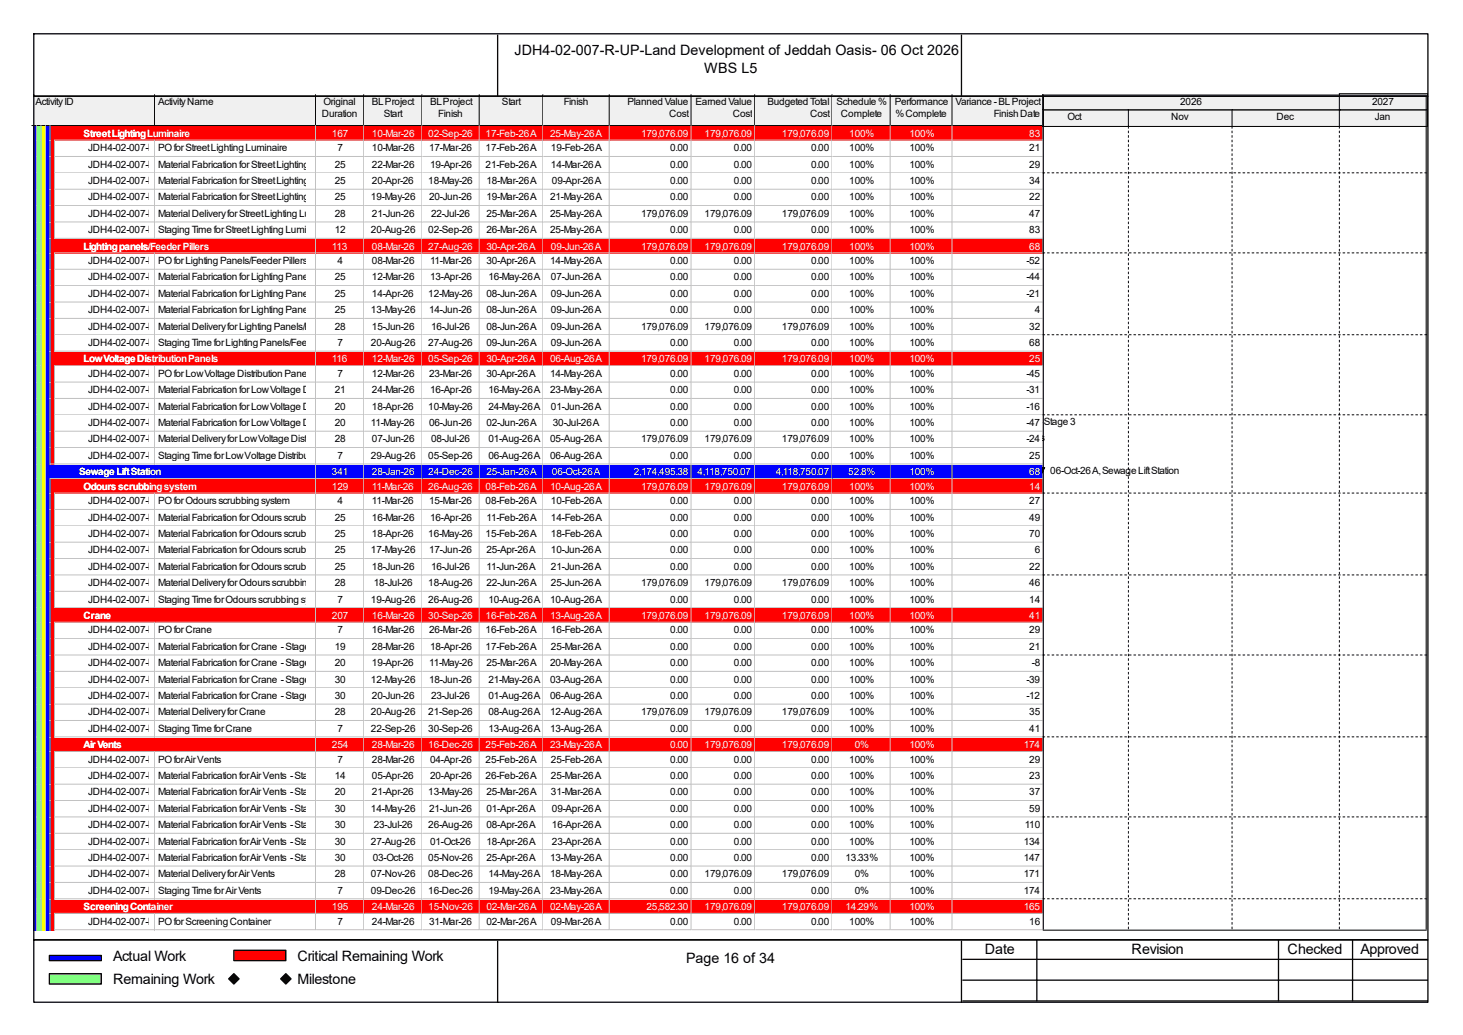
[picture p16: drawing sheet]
<svg xmlns="http://www.w3.org/2000/svg" width="297mm" height="210mm" viewBox="0 0 297 210" stroke-linecap="round" stroke-linejoin="round" font-family="sans-serif">
<defs><g id="words">
<g font-size="2.9">
<text x="104.4" y="11.1">JDH4-02-007-R-UP-Land Development of Jeddah Oasis- 06 Oct 2026</text>
<text x="143" y="14.8">WBS L5</text>
<text x="22.9" y="194.9">Actual Work</text>
<text x="60.4" y="194.9">Critical Remaining Work</text>
<text x="139.3" y="195.5">Page 16 of 34</text>
<text x="199.9" y="193.6">Date</text>
<text x="229.7" y="193.6">Revision</text>
<text x="261.4" y="193.6">Checked</text>
<text x="276.2" y="193.6">Approved</text>
<text x="22.9" y="199.7">Remaining Work</text>
<text x="60.4" y="199.7">Milestone</text>
</g>
<g font-size="2">
<text x="7.2" y="21.3">Activity ID</text>
<text x="32.1" y="21.3">Activity Name</text>
<text x="65.4" y="23.7">Duration</text>
<text x="65.7" y="21.3">Original</text>
<text x="75.5" y="21.3">BL Project</text>
<text x="77.9" y="23.7">Start</text>
<text x="87.3" y="21.3">BL Project</text>
<text x="89" y="23.7">Finish</text>
<text x="101.9" y="21.3">Start</text>
<text x="114.5" y="21.3">Finish</text>
<text x="127.4" y="21.3">Planned Value</text>
<text x="135.8" y="23.7">Cost</text>
<text x="141.2" y="21.3">Earned Value</text>
<text x="148.8" y="23.7">Cost</text>
<text x="155.8" y="21.3">Budgeted Total</text>
<text x="164.5" y="23.7">Cost</text>
<text x="169.8" y="21.3">Schedule %</text>
<text x="170.7" y="23.7">Complete</text>
<text x="181.7" y="21.3">Performance</text>
<text x="181.8" y="23.7">% Complete</text>
<text x="194" y="21.3">Variance - BL Project</text>
<text x="201.8" y="23.7">Finish Date</text>
<text x="239.6" y="21.3">2026</text>
<text x="278.6" y="21.3">2027</text>
<text x="216.7" y="24.4">Oct</text>
<text x="237.7" y="24.4">Nov</text>
<text x="259.2" y="24.4">Dec</text>
<text x="279.1" y="24.4">Jan</text>
<text x="17.9" y="30.7">JDH4-02-007-PR-1040</text>
<text x="17.9" y="34">JDH4-02-007-PR-1098</text>
<text x="32.1" y="30.7">PO for Street Lighting Luminaire</text>
<text x="32.1" y="34">Material Fabrication for Street Lighting Luminaire - Stage 1</text>
<text x="67.9" y="34">25</text>
<text x="68.5" y="30.7">7</text>
<text x="75.5" y="30.7">10-Mar-26</text>
<text x="75.5" y="34">22-Mar-26</text>
<text x="87.1" y="30.7">17-Mar-26</text>
<text x="87.3" y="34">19-Apr-26</text>
<text x="98.6" y="30.7">17-Feb-26 A</text>
<text x="98.6" y="34">21-Feb-26 A</text>
<text x="111.8" y="30.7">19-Feb-26 A</text>
<text x="111.8" y="34">14-Mar-26 A</text>
<text x="136.1" y="30.7">0.00</text>
<text x="136.1" y="34">0.00</text>
<text x="149" y="30.7">0.00</text>
<text x="149" y="34">0.00</text>
<text x="164.7" y="30.7">0.00</text>
<text x="164.7" y="34">0.00</text>
<text x="172.4" y="30.7">100%</text>
<text x="172.4" y="34">100%</text>
<text x="184.6" y="30.7">100%</text>
<text x="184.6" y="34">100%</text>
<text x="209" y="30.7">21</text>
<text x="209" y="34">29</text>
<text x="17.9" y="37.3">JDH4-02-007-PR-1099</text>
<text x="17.9" y="40.7">JDH4-02-007-PR-1100</text>
<text x="32.1" y="37.3">Material Fabrication for Street Lighting Luminaire - Stage 2</text>
<text x="32.1" y="40.7">Material Fabrication for Street Lighting Luminaire - Stage 3</text>
<text x="67.9" y="37.3">25</text>
<text x="67.9" y="40.7">25</text>
<text x="75.3" y="40.7">19-May-26</text>
<text x="75.5" y="37.3">20-Apr-26</text>
<text x="87" y="37.3">18-May-26</text>
<text x="87.1" y="40.7">20-Jun-26</text>
<text x="98.8" y="37.3">18-Mar-26 A</text>
<text x="98.8" y="40.7">19-Mar-26 A</text>
<text x="111.7" y="40.7">21-May-26 A</text>
<text x="112.1" y="37.3">09-Apr-26 A</text>
<text x="136.1" y="37.3">0.00</text>
<text x="136.1" y="40.7">0.00</text>
<text x="149" y="37.3">0.00</text>
<text x="149" y="40.7">0.00</text>
<text x="164.7" y="37.3">0.00</text>
<text x="164.7" y="40.7">0.00</text>
<text x="172.4" y="37.3">100%</text>
<text x="172.4" y="40.7">100%</text>
<text x="184.6" y="37.3">100%</text>
<text x="184.6" y="40.7">100%</text>
<text x="209" y="37.3">34</text>
<text x="209" y="40.7">22</text>
<text x="17.9" y="44">JDH4-02-007-PR-1160</text>
<text x="17.9" y="47.3">JDH4-02-007-PR-1790</text>
<text x="32.1" y="44">Material Delivery for Street Lighting Luminaire</text>
<text x="32.1" y="47.3">Staging Time for Street Lighting Luminaire</text>
<text x="67.9" y="44">28</text>
<text x="67.9" y="47.3">12</text>
<text x="75.3" y="47.3">20-Aug-26</text>
<text x="75.5" y="44">21-Jun-26</text>
<text x="87" y="47.3">02-Sep-26</text>
<text x="87.5" y="44">22-Jul-26</text>
<text x="98.8" y="44">25-Mar-26 A</text>
<text x="98.8" y="47.3">26-Mar-26 A</text>
<text x="111.7" y="44">25-May-26 A</text>
<text x="111.7" y="47.3">25-May-26 A</text>
<text x="130.1" y="44">179,076.09</text>
<text x="136.1" y="47.3">0.00</text>
<text x="143" y="44">179,076.09</text>
<text x="149" y="47.3">0.00</text>
<text x="158.7" y="44">179,076.09</text>
<text x="164.7" y="47.3">0.00</text>
<text x="172.4" y="44">100%</text>
<text x="172.4" y="47.3">100%</text>
<text x="184.6" y="44">100%</text>
<text x="184.6" y="47.3">100%</text>
<text x="209" y="44">47</text>
<text x="209" y="47.3">83</text>
<text x="17.9" y="53.6">JDH4-02-007-PR-1050</text>
<text x="32.1" y="53.6">PO for Lighting Panels/Feeder Pillers</text>
<text x="68.5" y="53.6">4</text>
<text x="75.5" y="53.6">08-Mar-26</text>
<text x="87.3" y="53.6">11-Mar-26</text>
<text x="98.8" y="53.6">30-Apr-26 A</text>
<text x="111.7" y="53.6">14-May-26 A</text>
<text x="136.1" y="53.6">0.00</text>
<text x="149" y="53.6">0.00</text>
<text x="164.7" y="53.6">0.00</text>
<text x="172.4" y="53.6">100%</text>
<text x="184.6" y="53.6">100%</text>
<text x="208.4" y="53.6">-52</text>
<text x="17.9" y="56.9">JDH4-02-007-PR-1108</text>
<text x="32.1" y="56.9">Material Fabrication for Lighting Panels/Feeder Pillers - Stage 1</text>
<text x="67.9" y="56.9">25</text>
<text x="75.5" y="56.9">12-Mar-26</text>
<text x="87.3" y="56.9">13-Apr-26</text>
<text x="99.1" y="56.9">16-May-26 A</text>
<text x="111.8" y="56.9">07-Jun-26 A</text>
<text x="136.1" y="56.9">0.00</text>
<text x="149" y="56.9">0.00</text>
<text x="164.7" y="56.9">0.00</text>
<text x="172.4" y="56.9">100%</text>
<text x="184.6" y="56.9">100%</text>
<text x="208.4" y="56.9">-44</text>
<text x="17.9" y="60.2">JDH4-02-007-PR-1109</text>
<text x="17.9" y="63.5">JDH4-02-007-PR-1110</text>
<text x="32.1" y="60.2">Material Fabrication for Lighting Panels/Feeder Pillers - Stage 2</text>
<text x="32.1" y="63.5">Material Fabrication for Lighting Panels/Feeder Pillers - Stage 3</text>
<text x="67.9" y="60.2">25</text>
<text x="67.9" y="63.5">25</text>
<text x="75.3" y="63.5">13-May-26</text>
<text x="75.5" y="60.2">14-Apr-26</text>
<text x="87" y="60.2">12-May-26</text>
<text x="87.1" y="63.5">14-Jun-26</text>
<text x="98.8" y="60.2">08-Jun-26 A</text>
<text x="98.8" y="63.5">08-Jun-26 A</text>
<text x="111.8" y="60.2">09-Jun-26 A</text>
<text x="111.8" y="63.5">09-Jun-26 A</text>
<text x="136.1" y="60.2">0.00</text>
<text x="136.1" y="63.5">0.00</text>
<text x="149" y="60.2">0.00</text>
<text x="149" y="63.5">0.00</text>
<text x="164.7" y="60.2">0.00</text>
<text x="164.7" y="63.5">0.00</text>
<text x="172.4" y="60.2">100%</text>
<text x="172.4" y="63.5">100%</text>
<text x="184.6" y="60.2">100%</text>
<text x="184.6" y="63.5">100%</text>
<text x="208.4" y="60.2">-21</text>
<text x="210.1" y="63.5">4</text>
<text x="17.9" y="66.9">JDH4-02-007-PR-1170</text>
<text x="17.9" y="70.2">JDH4-02-007-PR-1800</text>
<text x="32.1" y="66.9">Material Delivery for Lighting Panels/Feeder Pillers</text>
<text x="32.1" y="70.2">Staging Time for Lighting Panels/Feeder Pillers</text>
<text x="67.9" y="66.9">28</text>
<text x="68.5" y="70.2">7</text>
<text x="75.3" y="70.2">20-Aug-26</text>
<text x="75.5" y="66.9">15-Jun-26</text>
<text x="87" y="70.2">27-Aug-26</text>
<text x="87.5" y="66.9">16-Jul-26</text>
<text x="98.8" y="66.9">08-Jun-26 A</text>
<text x="98.8" y="70.2">09-Jun-26 A</text>
<text x="111.8" y="66.9">09-Jun-26 A</text>
<text x="111.8" y="70.2">09-Jun-26 A</text>
<text x="130.1" y="66.9">179,076.09</text>
<text x="136.1" y="70.2">0.00</text>
<text x="143" y="66.9">179,076.09</text>
<text x="149" y="70.2">0.00</text>
<text x="158.7" y="66.9">179,076.09</text>
<text x="164.7" y="70.2">0.00</text>
<text x="172.4" y="66.9">100%</text>
<text x="172.4" y="70.2">100%</text>
<text x="184.6" y="66.9">100%</text>
<text x="184.6" y="70.2">100%</text>
<text x="209" y="66.9">32</text>
<text x="209" y="70.2">68</text>
<text x="17.9" y="76.5">JDH4-02-007-PR-2480</text>
<text x="32.1" y="76.5">PO for Low Voltage Distribution Panels</text>
<text x="68.5" y="76.5">7</text>
<text x="75.5" y="76.5">12-Mar-26</text>
<text x="87.1" y="76.5">23-Mar-26</text>
<text x="98.8" y="76.5">30-Apr-26 A</text>
<text x="111.7" y="76.5">14-May-26 A</text>
<text x="136.1" y="76.5">0.00</text>
<text x="149" y="76.5">0.00</text>
<text x="164.7" y="76.5">0.00</text>
<text x="172.4" y="76.5">100%</text>
<text x="184.6" y="76.5">100%</text>
<text x="208.4" y="76.5">-45</text>
<text x="17.9" y="79.8">JDH4-02-007-PR-2488</text>
<text x="17.9" y="83.1">JDH4-02-007-PR-2489</text>
<text x="32.1" y="79.8">Material Fabrication for Low Voltage Distribution Panels - Stage 1</text>
<text x="32.1" y="83.1">Material Fabrication for Low Voltage Distribution Panels - Stage 2</text>
<text x="67.9" y="79.8">21</text>
<text x="67.9" y="83.1">20</text>
<text x="75.5" y="79.8">24-Mar-26</text>
<text x="75.5" y="83.1">18-Apr-26</text>
<text x="87" y="83.1">10-May-26</text>
<text x="87.3" y="79.8">16-Apr-26</text>
<text x="99.1" y="79.8">16-May-26 A</text>
<text x="99.1" y="83.1">24-May-26 A</text>
<text x="111.7" y="79.8">23-May-26 A</text>
<text x="111.8" y="83.1">01-Jun-26 A</text>
<text x="136.1" y="79.8">0.00</text>
<text x="136.1" y="83.1">0.00</text>
<text x="149" y="79.8">0.00</text>
<text x="149" y="83.1">0.00</text>
<text x="164.7" y="79.8">0.00</text>
<text x="164.7" y="83.1">0.00</text>
<text x="172.4" y="79.8">100%</text>
<text x="172.4" y="83.1">100%</text>
<text x="184.6" y="79.8">100%</text>
<text x="184.6" y="83.1">100%</text>
<text x="208.4" y="79.8">-31</text>
<text x="208.4" y="83.1">-16</text>
<text x="17.9" y="86.4">JDH4-02-007-PR-2490</text>
<text x="17.9" y="89.8">JDH4-02-007-PR-2500</text>
<text x="32.1" y="86.4">Material Fabrication for Low Voltage Distribution Panels - Stage 3</text>
<text x="32.1" y="89.8">Material Delivery for Low Voltage Distribution Panels 07-Jun-26</text>
<text x="67.9" y="86.4">20</text>
<text x="67.9" y="89.8">28</text>
<text x="75.3" y="86.4">11-May-26</text>
<text x="87.1" y="86.4">06-Jun-26</text>
<text x="87.5" y="89.8">08-Jul-26</text>
<text x="98.8" y="86.4">02-Jun-26 A</text>
<text x="99.1" y="89.8">01-Aug-26 A</text>
<text x="111.7" y="89.8">05-Aug-26 A</text>
<text x="112.2" y="86.4">30-Jul-26 A</text>
<text x="130.1" y="89.8">179,076.09</text>
<text x="136.1" y="86.4">0.00</text>
<text x="143" y="89.8">179,076.09</text>
<text x="149" y="86.4">0.00</text>
<text x="158.7" y="89.8">179,076.09</text>
<text x="164.7" y="86.4">0.00</text>
<text x="165.4" y="86.3">Material Fabrication for Low Voltage Distribution Panels - Stage 3</text>
<text x="169.6" y="89.6">Material Delivery for Low Voltage Distribution Panels</text>
<text x="172.4" y="86.4">100%</text>
<text x="172.4" y="89.8">100%</text>
<text x="184.6" y="86.4">100%</text>
<text x="184.6" y="89.8">100%</text>
<text x="208.4" y="86.4">-47</text>
<text x="208.4" y="89.8">-24</text>
<text x="17.9" y="93.1">JDH4-02-007-PR-2510</text>
<text x="32.1" y="93.1">Staging Time for Low Voltage Distribution Panels</text>
<text x="68.5" y="93.1">7</text>
<text x="75.3" y="93.1">29-Aug-26</text>
<text x="87" y="93.1">05-Sep-26</text>
<text x="99.1" y="93.1">06-Aug-26 A</text>
<text x="111.7" y="93.1">06-Aug-26 A</text>
<text x="136.1" y="93.1">0.00</text>
<text x="149" y="93.1">0.00</text>
<text x="164.7" y="93.1">0.00</text>
<text x="172.4" y="93.1">100%</text>
<text x="184.6" y="93.1">100%</text>
<text x="209" y="93.1">25</text>
<text x="213.2" y="96.2">06-Oct-26 A, Sewage Lift Station</text>
<text x="17.9" y="102.3">JDH4-02-007-PR-1990</text>
<text x="17.9" y="105.7">JDH4-02-007-PR-2037</text>
<text x="32.1" y="102.3">PO for Odours scrubbing system</text>
<text x="32.1" y="105.7">Material Fabrication for Odours scrubbing system - Stage 1</text>
<text x="67.9" y="105.7">25</text>
<text x="68.5" y="102.3">4</text>
<text x="75.5" y="102.3">11-Mar-26</text>
<text x="75.5" y="105.7">16-Mar-26</text>
<text x="87.1" y="102.3">15-Mar-26</text>
<text x="87.3" y="105.7">16-Apr-26</text>
<text x="98.6" y="102.3">08-Feb-26 A</text>
<text x="98.8" y="105.7">11-Feb-26 A</text>
<text x="111.8" y="102.3">10-Feb-26 A</text>
<text x="111.8" y="105.7">14-Feb-26 A</text>
<text x="136.1" y="102.3">0.00</text>
<text x="136.1" y="105.7">0.00</text>
<text x="149" y="102.3">0.00</text>
<text x="149" y="105.7">0.00</text>
<text x="164.7" y="102.3">0.00</text>
<text x="164.7" y="105.7">0.00</text>
<text x="172.4" y="102.3">100%</text>
<text x="172.4" y="105.7">100%</text>
<text x="184.6" y="102.3">100%</text>
<text x="184.6" y="105.7">100%</text>
<text x="209" y="102.3">27</text>
<text x="209" y="105.7">49</text>
<text x="17.9" y="109">JDH4-02-007-PR-2038</text>
<text x="17.9" y="112.3">JDH4-02-007-PR-2039</text>
<text x="32.1" y="109">Material Fabrication for Odours scrubbing system - Stage 2</text>
<text x="32.1" y="112.3">Material Fabrication for Odours scrubbing system - Stage 3</text>
<text x="67.9" y="109">25</text>
<text x="67.9" y="112.3">25</text>
<text x="75.3" y="112.3">17-May-26</text>
<text x="75.5" y="109">18-Apr-26</text>
<text x="87" y="109">16-May-26</text>
<text x="87.1" y="112.3">17-Jun-26</text>
<text x="98.6" y="109">15-Feb-26 A</text>
<text x="98.8" y="112.3">25-Apr-26 A</text>
<text x="111.8" y="109">18-Feb-26 A</text>
<text x="111.8" y="112.3">10-Jun-26 A</text>
<text x="136.1" y="109">0.00</text>
<text x="136.1" y="112.3">0.00</text>
<text x="149" y="109">0.00</text>
<text x="149" y="112.3">0.00</text>
<text x="164.7" y="109">0.00</text>
<text x="164.7" y="112.3">0.00</text>
<text x="172.4" y="109">100%</text>
<text x="172.4" y="112.3">100%</text>
<text x="184.6" y="109">100%</text>
<text x="184.6" y="112.3">100%</text>
<text x="209" y="109">70</text>
<text x="210.1" y="112.3">6</text>
<text x="17.9" y="115.6">JDH4-02-007-PR-2040</text>
<text x="17.9" y="119">JDH4-02-007-PR-2090</text>
<text x="32.1" y="115.6">Material Fabrication for Odours scrubbing system - Stage 4</text>
<text x="32.1" y="119">Material Delivery for Odours scrubbing system</text>
<text x="67.9" y="115.6">25</text>
<text x="67.9" y="119">28</text>
<text x="75.5" y="115.6">18-Jun-26</text>
<text x="75.9" y="119">18-Jul-26</text>
<text x="87" y="119">18-Aug-26</text>
<text x="87.5" y="115.6">16-Jul-26</text>
<text x="98.8" y="115.6">11-Jun-26 A</text>
<text x="98.8" y="119">22-Jun-26 A</text>
<text x="111.8" y="115.6">21-Jun-26 A</text>
<text x="111.8" y="119">25-Jun-26 A</text>
<text x="130.1" y="119">179,076.09</text>
<text x="136.1" y="115.6">0.00</text>
<text x="143" y="119">179,076.09</text>
<text x="149" y="115.6">0.00</text>
<text x="158.7" y="119">179,076.09</text>
<text x="164.7" y="115.6">0.00</text>
<text x="172.4" y="115.6">100%</text>
<text x="172.4" y="119">100%</text>
<text x="184.6" y="115.6">100%</text>
<text x="184.6" y="119">100%</text>
<text x="209" y="115.6">22</text>
<text x="209" y="119">46</text>
<text x="17.9" y="122.3">JDH4-02-007-PR-2140</text>
<text x="32.1" y="122.3">Staging Time for Odours scrubbing system</text>
<text x="68.5" y="122.3">7</text>
<text x="75.3" y="122.3">19-Aug-26</text>
<text x="87" y="122.3">26-Aug-26</text>
<text x="99.1" y="122.3">10-Aug-26 A</text>
<text x="111.7" y="122.3">10-Aug-26 A</text>
<text x="136.1" y="122.3">0.00</text>
<text x="149" y="122.3">0.00</text>
<text x="164.7" y="122.3">0.00</text>
<text x="172.4" y="122.3">100%</text>
<text x="184.6" y="122.3">100%</text>
<text x="209" y="122.3">14</text>
<text x="17.9" y="128.5">JDH4-02-007-PR-2180</text>
<text x="17.9" y="131.9">JDH4-02-007-PR-2187</text>
<text x="32.1" y="128.5">PO for Crane</text>
<text x="32.1" y="131.9">Material Fabrication for Crane - Stage 1</text>
<text x="67.9" y="131.9">19</text>
<text x="68.5" y="128.5">7</text>
<text x="75.5" y="128.5">16-Mar-26</text>
<text x="75.5" y="131.9">28-Mar-26</text>
<text x="87.1" y="128.5">26-Mar-26</text>
<text x="87.3" y="131.9">18-Apr-26</text>
<text x="98.6" y="128.5">16-Feb-26 A</text>
<text x="98.6" y="131.9">17-Feb-26 A</text>
<text x="111.8" y="128.5">16-Feb-26 A</text>
<text x="111.8" y="131.9">25-Mar-26 A</text>
<text x="136.1" y="128.5">0.00</text>
<text x="136.1" y="131.9">0.00</text>
<text x="149" y="128.5">0.00</text>
<text x="149" y="131.9">0.00</text>
<text x="164.7" y="128.5">0.00</text>
<text x="164.7" y="131.9">0.00</text>
<text x="172.4" y="128.5">100%</text>
<text x="172.4" y="131.9">100%</text>
<text x="184.6" y="128.5">100%</text>
<text x="184.6" y="131.9">100%</text>
<text x="209" y="128.5">29</text>
<text x="209" y="131.9">21</text>
<text x="17.9" y="135.2">JDH4-02-007-PR-2188</text>
<text x="32.1" y="135.2">Material Fabrication for Crane - Stage 2</text>
<text x="67.9" y="135.2">20</text>
<text x="75.5" y="135.2">19-Apr-26</text>
<text x="87.1" y="135.2">11-May-26</text>
<text x="98.8" y="135.2">25-Mar-26 A</text>
<text x="111.7" y="135.2">20-May-26 A</text>
<text x="136.1" y="135.2">0.00</text>
<text x="149" y="135.2">0.00</text>
<text x="164.7" y="135.2">0.00</text>
<text x="172.4" y="135.2">100%</text>
<text x="184.6" y="135.2">100%</text>
<text x="209.5" y="135.2">-8</text>
<text x="17.9" y="138.5">JDH4-02-007-PR-2189</text>
<text x="17.9" y="141.8">JDH4-02-007-PR-2190</text>
<text x="32.1" y="138.5">Material Fabrication for Crane - Stage 3</text>
<text x="32.1" y="141.8">Material Fabrication for Crane - Stage 4</text>
<text x="67.9" y="138.5">30</text>
<text x="67.9" y="141.8">30</text>
<text x="75.3" y="138.5">12-May-26</text>
<text x="75.5" y="141.8">20-Jun-26</text>
<text x="87.1" y="138.5">18-Jun-26</text>
<text x="87.5" y="141.8">23-Jul-26</text>
<text x="99.1" y="138.5">21-May-26 A</text>
<text x="99.1" y="141.8">01-Aug-26 A</text>
<text x="111.7" y="138.5">03-Aug-26 A</text>
<text x="111.7" y="141.8">06-Aug-26 A</text>
<text x="136.1" y="138.5">0.00</text>
<text x="136.1" y="141.8">0.00</text>
<text x="149" y="138.5">0.00</text>
<text x="149" y="141.8">0.00</text>
<text x="164.7" y="138.5">0.00</text>
<text x="164.7" y="141.8">0.00</text>
<text x="172.4" y="138.5">100%</text>
<text x="172.4" y="141.8">100%</text>
<text x="184.6" y="138.5">100%</text>
<text x="184.6" y="141.8">100%</text>
<text x="208.4" y="138.5">-39</text>
<text x="208.4" y="141.8">-12</text>
<text x="17.9" y="145.2">JDH4-02-007-PR-2200</text>
<text x="17.9" y="148.5">JDH4-02-007-PR-2210</text>
<text x="32.1" y="145.2">Material Delivery for Crane</text>
<text x="32.1" y="148.5">Staging Time for Crane</text>
<text x="67.9" y="145.2">28</text>
<text x="68.5" y="148.5">7</text>
<text x="75.3" y="145.2">20-Aug-26</text>
<text x="75.3" y="148.5">22-Sep-26</text>
<text x="87" y="145.2">21-Sep-26</text>
<text x="87" y="148.5">30-Sep-26</text>
<text x="99.1" y="145.2">08-Aug-26 A</text>
<text x="99.1" y="148.5">13-Aug-26 A</text>
<text x="111.7" y="145.2">12-Aug-26 A</text>
<text x="111.7" y="148.5">13-Aug-26 A</text>
<text x="130.1" y="145.2">179,076.09</text>
<text x="136.1" y="148.5">0.00</text>
<text x="143" y="145.2">179,076.09</text>
<text x="149" y="148.5">0.00</text>
<text x="158.7" y="145.2">179,076.09</text>
<text x="164.7" y="148.5">0.00</text>
<text x="172.4" y="145.2">100%</text>
<text x="172.4" y="148.5">100%</text>
<text x="184.6" y="145.2">100%</text>
<text x="184.6" y="148.5">100%</text>
<text x="209" y="145.2">35</text>
<text x="209" y="148.5">41</text>
<text x="17.9" y="154.8">JDH4-02-007-PR-2000</text>
<text x="32.1" y="154.8">PO for Air Vents</text>
<text x="68.5" y="154.8">7</text>
<text x="75.5" y="154.8">28-Mar-26</text>
<text x="87.3" y="154.8">04-Apr-26</text>
<text x="98.6" y="154.8">25-Feb-26 A</text>
<text x="111.8" y="154.8">25-Feb-26 A</text>
<text x="136.1" y="154.8">0.00</text>
<text x="149" y="154.8">0.00</text>
<text x="164.7" y="154.8">0.00</text>
<text x="172.4" y="154.8">100%</text>
<text x="184.6" y="154.8">100%</text>
<text x="209" y="154.8">29</text>
<text x="17.9" y="158.1">JDH4-02-007-PR-2045</text>
<text x="17.9" y="161.4">JDH4-02-007-PR-2046</text>
<text x="32.1" y="158.1">Material Fabrication for Air Vents - Stage 1</text>
<text x="32.1" y="161.4">Material Fabrication for Air Vents - Stage 2</text>
<text x="67.9" y="158.1">14</text>
<text x="67.9" y="161.4">20</text>
<text x="75.5" y="158.1">05-Apr-26</text>
<text x="75.5" y="161.4">21-Apr-26</text>
<text x="87" y="161.4">13-May-26</text>
<text x="87.3" y="158.1">20-Apr-26</text>
<text x="98.6" y="158.1">26-Feb-26 A</text>
<text x="98.8" y="161.4">25-Mar-26 A</text>
<text x="111.8" y="158.1">25-Mar-26 A</text>
<text x="111.8" y="161.4">31-Mar-26 A</text>
<text x="136.1" y="158.1">0.00</text>
<text x="136.1" y="161.4">0.00</text>
<text x="149" y="158.1">0.00</text>
<text x="149" y="161.4">0.00</text>
<text x="164.7" y="158.1">0.00</text>
<text x="164.7" y="161.4">0.00</text>
<text x="172.4" y="158.1">100%</text>
<text x="172.4" y="161.4">100%</text>
<text x="184.6" y="158.1">100%</text>
<text x="184.6" y="161.4">100%</text>
<text x="209" y="158.1">23</text>
<text x="209" y="161.4">37</text>
<text x="17.9" y="164.7">JDH4-02-007-PR-2047</text>
<text x="32.1" y="164.7">Material Fabrication for Air Vents - Stage 3</text>
<text x="67.9" y="164.7">30</text>
<text x="75.3" y="164.7">14-May-26</text>
<text x="87.1" y="164.7">21-Jun-26</text>
<text x="98.8" y="164.7">01-Apr-26 A</text>
<text x="112.1" y="164.7">09-Apr-26 A</text>
<text x="136.1" y="164.7">0.00</text>
<text x="149" y="164.7">0.00</text>
<text x="164.7" y="164.7">0.00</text>
<text x="172.4" y="164.7">100%</text>
<text x="184.6" y="164.7">100%</text>
<text x="209" y="164.7">59</text>
<text x="17.9" y="168">JDH4-02-007-PR-2048</text>
<text x="17.9" y="171.4">JDH4-02-007-PR-2049</text>
<text x="32.1" y="168">Material Fabrication for Air Vents - Stage 4</text>
<text x="32.1" y="171.4">Material Fabrication for Air Vents - Stage 5</text>
<text x="67.9" y="168">30</text>
<text x="67.9" y="171.4">30</text>
<text x="75.3" y="171.4">27-Aug-26</text>
<text x="75.9" y="168">23-Jul-26</text>
<text x="87" y="168">26-Aug-26</text>
<text x="87.3" y="171.4">01-Oct-26</text>
<text x="98.8" y="168">08-Apr-26 A</text>
<text x="98.8" y="171.4">18-Apr-26 A</text>
<text x="112.1" y="168">16-Apr-26 A</text>
<text x="112.1" y="171.4">23-Apr-26 A</text>
<text x="136.1" y="168">0.00</text>
<text x="136.1" y="171.4">0.00</text>
<text x="149" y="168">0.00</text>
<text x="149" y="171.4">0.00</text>
<text x="164.7" y="168">0.00</text>
<text x="164.7" y="171.4">0.00</text>
<text x="172.4" y="168">100%</text>
<text x="172.4" y="171.4">100%</text>
<text x="184.6" y="168">100%</text>
<text x="184.6" y="171.4">100%</text>
<text x="207.9" y="171.4">134</text>
<text x="208" y="168">110</text>
<text x="17.9" y="174.7">JDH4-02-007-PR-2050</text>
<text x="17.9" y="178">JDH4-02-007-PR-2100</text>
<text x="32.1" y="174.7">Material Fabrication for Air Vents - Stage 6</text>
<text x="32.1" y="178">Material Delivery for Air Vents</text>
<text x="67.9" y="174.7">30</text>
<text x="67.9" y="178">28</text>
<text x="75.3" y="178">07-Nov-26</text>
<text x="75.7" y="174.7">03-Oct-26</text>
<text x="87" y="174.7">05-Nov-26</text>
<text x="87" y="178">08-Dec-26</text>
<text x="98.8" y="174.7">25-Apr-26 A</text>
<text x="99.1" y="178">14-May-26 A</text>
<text x="111.7" y="174.7">13-May-26 A</text>
<text x="111.7" y="178">18-May-26 A</text>
<text x="136.1" y="174.7">0.00</text>
<text x="136.1" y="178">0.00</text>
<text x="143" y="178">179,076.09</text>
<text x="149" y="174.7">0.00</text>
<text x="158.7" y="178">179,076.09</text>
<text x="164.7" y="174.7">0.00</text>
<text x="171.7" y="174.7">13.33%</text>
<text x="173.5" y="178">0%</text>
<text x="184.6" y="174.7">100%</text>
<text x="184.6" y="178">100%</text>
<text x="207.9" y="174.7">147</text>
<text x="207.9" y="178">171</text>
<text x="17.9" y="181.3">JDH4-02-007-PR-2150</text>
<text x="32.1" y="181.3">Staging Time for Air Vents</text>
<text x="68.5" y="181.3">7</text>
<text x="75.3" y="181.3">09-Dec-26</text>
<text x="87" y="181.3">16-Dec-26</text>
<text x="99.1" y="181.3">19-May-26 A</text>
<text x="111.7" y="181.3">23-May-26 A</text>
<text x="136.1" y="181.3">0.00</text>
<text x="149" y="181.3">0.00</text>
<text x="164.7" y="181.3">0.00</text>
<text x="173.5" y="181.3">0%</text>
<text x="184.6" y="181.3">100%</text>
<text x="207.9" y="181.3">174</text>
<text x="17.9" y="187.6">JDH4-02-007-PR-2220</text>
<text x="32.1" y="187.6">PO for Screening Container</text>
<text x="68.5" y="187.6">7</text>
<text x="75.5" y="187.6">24-Mar-26</text>
<text x="87.1" y="187.6">31-Mar-26</text>
<text x="98.8" y="187.6">02-Mar-26 A</text>
<text x="111.8" y="187.6">09-Mar-26 A</text>
<text x="136.1" y="187.6">0.00</text>
<text x="149" y="187.6">0.00</text>
<text x="164.7" y="187.6">0.00</text>
<text x="172.4" y="187.6">100%</text>
<text x="184.6" y="187.6">100%</text>
<text x="209" y="187.6">16</text>
</g>
<g font-size="2" fill="#fff">
<text x="17" y="27.7">Street Lighting Luminaire</text>
<text x="67.4" y="27.7">167</text>
<text x="75.5" y="27.7">10-Mar-26</text>
<text x="87" y="27.7">02-Sep-26</text>
<text x="98.6" y="27.7">17-Feb-26 A</text>
<text x="111.7" y="27.7">25-May-26 A</text>
<text x="130.1" y="27.7">179,076.09</text>
<text x="143" y="27.7">179,076.09</text>
<text x="158.7" y="27.7">179,076.09</text>
<text x="172.4" y="27.7">100%</text>
<text x="184.6" y="27.7">100%</text>
<text x="209" y="27.7">83</text>
<text x="17" y="50.6">Lighting panels/Feeder Pillers</text>
<text x="67.4" y="50.6">113</text>
<text x="75.5" y="50.6">08-Mar-26</text>
<text x="87" y="50.6">27-Aug-26</text>
<text x="98.8" y="50.6">30-Apr-26 A</text>
<text x="111.8" y="50.6">09-Jun-26 A</text>
<text x="130.1" y="50.6">179,076.09</text>
<text x="143" y="50.6">179,076.09</text>
<text x="158.7" y="50.6">179,076.09</text>
<text x="172.4" y="50.6">100%</text>
<text x="184.6" y="50.6">100%</text>
<text x="209" y="50.6">68</text>
<text x="17" y="73.5">Low Voltage Distribution Panels</text>
<text x="67.4" y="73.5">116</text>
<text x="75.5" y="73.5">12-Mar-26</text>
<text x="87" y="73.5">05-Sep-26</text>
<text x="98.8" y="73.5">30-Apr-26 A</text>
<text x="111.7" y="73.5">06-Aug-26 A</text>
<text x="130.1" y="73.5">179,076.09</text>
<text x="143" y="73.5">179,076.09</text>
<text x="158.7" y="73.5">179,076.09</text>
<text x="172.4" y="73.5">100%</text>
<text x="184.6" y="73.5">100%</text>
<text x="209" y="73.5">25</text>
<text x="16" y="96.4">Sewage Lift Station</text>
<text x="17" y="99.4">Odours scrubbing system</text>
<text x="67.4" y="96.4">341</text>
<text x="67.4" y="99.4">129</text>
<text x="75.5" y="96.4">28-Jan-26</text>
<text x="75.5" y="99.4">11-Mar-26</text>
<text x="87" y="96.4">24-Dec-26</text>
<text x="87" y="99.4">26-Aug-26</text>
<text x="98.6" y="99.4">08-Feb-26 A</text>
<text x="98.8" y="96.4">25-Jan-26 A</text>
<text x="111.7" y="99.4">10-Aug-26 A</text>
<text x="112.1" y="96.4">06-Oct-26 A</text>
<text x="128.7" y="96.4">2,174,495.38</text>
<text x="130.1" y="99.4">179,076.09</text>
<text x="141.6" y="96.4">4,118,750.07</text>
<text x="143" y="99.4">179,076.09</text>
<text x="157.5" y="96.4">4,118,750.07</text>
<text x="158.7" y="99.4">179,076.09</text>
<text x="172.2" y="96.4">52.8%</text>
<text x="172.4" y="99.4">100%</text>
<text x="184.6" y="96.4">100%</text>
<text x="184.6" y="99.4">100%</text>
<text x="209" y="96.4">68</text>
<text x="209" y="99.4">14</text>
<text x="17" y="125.6">Crane</text>
<text x="67.4" y="125.6">207</text>
<text x="75.5" y="125.6">16-Mar-26</text>
<text x="87" y="125.6">30-Sep-26</text>
<text x="98.6" y="125.6">16-Feb-26 A</text>
<text x="111.7" y="125.6">13-Aug-26 A</text>
<text x="130.1" y="125.6">179,076.09</text>
<text x="143" y="125.6">179,076.09</text>
<text x="158.7" y="125.6">179,076.09</text>
<text x="172.4" y="125.6">100%</text>
<text x="184.6" y="125.6">100%</text>
<text x="209" y="125.6">41</text>
<text x="17" y="151.8">Air Vents</text>
<text x="67.4" y="151.8">254</text>
<text x="75.5" y="151.8">28-Mar-26</text>
<text x="87" y="151.8">16-Dec-26</text>
<text x="98.6" y="151.8">25-Feb-26 A</text>
<text x="111.7" y="151.8">23-May-26 A</text>
<text x="136.1" y="151.8">0.00</text>
<text x="143" y="151.8">179,076.09</text>
<text x="158.7" y="151.8">179,076.09</text>
<text x="173.5" y="151.8">0%</text>
<text x="184.6" y="151.8">100%</text>
<text x="207.9" y="151.8">174</text>
<text x="17" y="184.7">Screening Container</text>
<text x="67.4" y="184.7">195</text>
<text x="75.5" y="184.7">24-Mar-26</text>
<text x="87" y="184.7">15-Nov-26</text>
<text x="98.8" y="184.7">02-Mar-26 A</text>
<text x="111.7" y="184.7">02-May-26 A</text>
<text x="131.2" y="184.7">25,582.30</text>
<text x="143" y="184.7">179,076.09</text>
<text x="158.7" y="184.7">179,076.09</text>
<text x="171.7" y="184.7">14.29%</text>
<text x="184.6" y="184.7">100%</text>
<text x="207.9" y="184.7">165</text>
</g>
</g></defs>
<path d="M6.6 19.2h25v6.5h-25z" fill="#f0f0f0"/>
<path d="M31.4 19.2v6.3h-24.9" fill="none" stroke="#000" stroke-width=".2"/>
<path d="M31.6 19.2h32.6v6.5h-32.6z" fill="#f0f0f0"/>
<path d="M64.1 19.2v6.3h-32.7" fill="none" stroke="#000" stroke-width=".2"/>
<path d="M64.2 19.2h9.8v6.5h-9.8z" fill="#f0f0f0"/>
<path d="M73.8 19.2v6.3h-9.7" fill="none" stroke="#000" stroke-width=".2"/>
<path d="M74 19.2h11.9v6.5h-11.9z" fill="#f0f0f0"/>
<path d="M85.7 19.2v6.3h-11.9" fill="none" stroke="#000" stroke-width=".2"/>
<path d="M85.9 19.2h11.6v6.5h-11.6z" fill="#f0f0f0"/>
<path d="M97.3 19.2v6.3h-11.6" fill="none" stroke="#000" stroke-width=".2"/>
<path d="M97.5 19.2h12.9v6.5h-12.9z" fill="#f0f0f0"/>
<path d="M110.2 19.2v6.3h-12.9" fill="none" stroke="#000" stroke-width=".2"/>
<path d="M110.4 19.2h13.5v6.5h-13.5z" fill="#f0f0f0"/>
<path d="M123.7 19.2v6.3h-13.5" fill="none" stroke="#000" stroke-width=".2"/>
<path d="M123.9 19.2h16.6v6.5h-16.6z" fill="#f0f0f0"/>
<path d="M140.3 19.2v6.3h-16.6" fill="none" stroke="#000" stroke-width=".2"/>
<path d="M140.5 19.2h12.9v6.5h-12.9z" fill="#f0f0f0"/>
<path d="M153.2 19.2v6.3h-12.9" fill="none" stroke="#000" stroke-width=".2"/>
<path d="M153.4 19.2h15.7v6.5h-15.7z" fill="#f0f0f0"/>
<path d="M168.9 19.2v6.3h-15.7" fill="none" stroke="#000" stroke-width=".2"/>
<path d="M169.1 19.2h11.8v6.5h-11.8z" fill="#f0f0f0"/>
<path d="M180.7 19.2v6.3h-11.8" fill="none" stroke="#000" stroke-width=".2"/>
<path d="M180.9 19.2h12.6v6.5h-12.6z" fill="#f0f0f0"/>
<path d="M193.3 19.2v6.3h-12.6" fill="none" stroke="#000" stroke-width=".2"/>
<path d="M193.5 19.2h18.4v6.5h-18.4z" fill="#f0f0f0"/>
<path d="M211.7 19.2v6.3h-18.4" fill="none" stroke="#000" stroke-width=".2"/>
<path d="M6.6 25.7h1v2.9h-1z" fill="#00f"/>
<path d="M7.4 25.5v3.1" fill="none" stroke="#c0c0c0" stroke-width=".2"/>
<path d="M7.6 25.7h.9v2.9h-.9z" fill="#80ff80"/>
<path d="M8.3 25.5v3.1" fill="none" stroke="#c0c0c0" stroke-width=".2"/>
<path d="M8.5 25.7h.9v2.9h-.9z" fill="#ff0"/>
<path d="M9.2 25.5v3.1" fill="none" stroke="#c0c0c0" stroke-width=".2"/>
<path d="M9.4 25.7h.9v2.9h-.9z" fill="#00f"/>
<path d="M10.2 25.5v3.1" fill="none" stroke="#c0c0c0" stroke-width=".2"/>
<path d="M10.3 25.7h21.3v2.9h-21.3z" fill="#f00"/>
<path d="M11.1 28.4h20.5" fill="none" stroke="#c0c0c0" stroke-width=".2"/>
<path d="M31.6 25.7h32.6v2.9h-32.6z" fill="#f00"/>
<path d="M64.1 25.5v2.9h-32.5" fill="none" stroke="#c0c0c0" stroke-width=".2"/>
<path d="M64.2 25.7h9.8v2.9h-9.8z" fill="#f00"/>
<path d="M73.8 25.5v2.9h-9.6" fill="none" stroke="#c0c0c0" stroke-width=".2"/>
<path d="M74 25.7h11.9v2.9h-11.9z" fill="#f00"/>
<path d="M85.7 25.5v2.9h-11.7" fill="none" stroke="#c0c0c0" stroke-width=".2"/>
<path d="M85.9 25.7h11.6v2.9h-11.6z" fill="#f00"/>
<path d="M97.3 25.5v2.9h-11.5" fill="none" stroke="#c0c0c0" stroke-width=".2"/>
<path d="M97.5 25.7h12.9v2.9h-12.9z" fill="#f00"/>
<path d="M110.2 25.5v2.9h-12.7" fill="none" stroke="#c0c0c0" stroke-width=".2"/>
<path d="M110.4 25.7h13.5v2.9h-13.5z" fill="#f00"/>
<path d="M123.7 25.5v2.9h-13.3" fill="none" stroke="#c0c0c0" stroke-width=".2"/>
<path d="M123.9 25.7h16.6v2.9h-16.6z" fill="#f00"/>
<path d="M140.3 25.5v2.9h-16.4" fill="none" stroke="#c0c0c0" stroke-width=".2"/>
<path d="M140.5 25.7h12.9v2.9h-12.9z" fill="#f00"/>
<path d="M153.2 25.5v2.9h-12.7" fill="none" stroke="#c0c0c0" stroke-width=".2"/>
<path d="M153.4 25.7h15.7v2.9h-15.7z" fill="#f00"/>
<path d="M168.9 25.5v2.9h-15.5" fill="none" stroke="#c0c0c0" stroke-width=".2"/>
<path d="M169.1 25.7h11.8v2.9h-11.8z" fill="#f00"/>
<path d="M180.7 25.5v2.9h-11.6" fill="none" stroke="#c0c0c0" stroke-width=".2"/>
<path d="M180.9 25.7h12.6v2.9h-12.6z" fill="#f00"/>
<path d="M193.3 25.5v2.9h-12.4" fill="none" stroke="#c0c0c0" stroke-width=".2"/>
<path d="M193.5 25.7h18.4v2.9h-18.4z" fill="#f00"/>
<path d="M211.7 25.5v2.9h-18.2" fill="none" stroke="#c0c0c0" stroke-width=".2"/>
<path d="M6.6 28.6h1v3.3h-1z" fill="#00f"/>
<path d="M7.4 28.4v3.5" fill="none" stroke="#c0c0c0" stroke-width=".2"/>
<path d="M7.6 28.6h.9v3.3h-.9z" fill="#80ff80"/>
<path d="M8.3 28.4v3.5" fill="none" stroke="#c0c0c0" stroke-width=".2"/>
<path d="M8.5 28.6h.9v3.3h-.9z" fill="#ff0"/>
<path d="M9.2 28.4v3.5" fill="none" stroke="#c0c0c0" stroke-width=".2"/>
<path d="M9.4 28.6h.9v3.3h-.9z" fill="#00f"/>
<path d="M10.2 28.4v3.5" fill="none" stroke="#c0c0c0" stroke-width=".2"/>
<path d="M10.3 28.6h1v3.3h-1z" fill="#f00"/>
<path d="M11.1 28.4v3.5" fill="none" stroke="#c0c0c0" stroke-width=".2"/>
<path d="M11.3 28.6h20.3v3.3h-20.3z" fill="#fff"/>
<path d="M11.1 31.7h20.5M31.4 28.4v3.5" fill="none" stroke="#c0c0c0" stroke-width=".2"/>
<path d="M31.6 28.6h32.6v3.3h-32.6z" fill="#fff"/>
<path d="M64.1 28.4v3.3h-32.5" fill="none" stroke="#c0c0c0" stroke-width=".2"/>
<path d="M64.2 28.6h9.8v3.3h-9.8z" fill="#fff"/>
<path d="M73.8 28.4v3.3h-9.6" fill="none" stroke="#c0c0c0" stroke-width=".2"/>
<path d="M74 28.6h11.9v3.3h-11.9z" fill="#fff"/>
<path d="M85.7 28.4v3.3h-11.7" fill="none" stroke="#c0c0c0" stroke-width=".2"/>
<path d="M85.9 28.6h11.6v3.3h-11.6z" fill="#fff"/>
<path d="M97.3 28.4v3.3h-11.5" fill="none" stroke="#c0c0c0" stroke-width=".2"/>
<path d="M97.5 28.6h12.9v3.3h-12.9z" fill="#fff"/>
<path d="M110.2 28.4v3.3h-12.7" fill="none" stroke="#c0c0c0" stroke-width=".2"/>
<path d="M110.4 28.6h13.5v3.3h-13.5z" fill="#fff"/>
<path d="M123.7 28.4v3.3h-13.3" fill="none" stroke="#c0c0c0" stroke-width=".2"/>
<path d="M123.9 28.6h16.6v3.3h-16.6z" fill="#fff"/>
<path d="M140.3 28.4v3.3h-16.4" fill="none" stroke="#c0c0c0" stroke-width=".2"/>
<path d="M140.5 28.6h12.9v3.3h-12.9z" fill="#fff"/>
<path d="M153.2 28.4v3.3h-12.7" fill="none" stroke="#c0c0c0" stroke-width=".2"/>
<path d="M153.4 28.6h15.7v3.3h-15.7z" fill="#fff"/>
<path d="M168.9 28.4v3.3h-15.5" fill="none" stroke="#c0c0c0" stroke-width=".2"/>
<path d="M169.1 28.6h11.8v3.3h-11.8z" fill="#fff"/>
<path d="M180.7 28.4v3.3h-11.6" fill="none" stroke="#c0c0c0" stroke-width=".2"/>
<path d="M180.9 28.6h12.6v3.3h-12.6z" fill="#fff"/>
<path d="M193.3 28.4v3.3h-12.4" fill="none" stroke="#c0c0c0" stroke-width=".2"/>
<path d="M193.5 28.6h18.4v3.3h-18.4z" fill="#fff"/>
<path d="M211.7 28.4v3.3h-18.2" fill="none" stroke="#c0c0c0" stroke-width=".2"/>
<path d="M6.6 31.9h1v3.4h-1z" fill="#00f"/>
<path d="M7.4 31.7v3.6" fill="none" stroke="#c0c0c0" stroke-width=".2"/>
<path d="M7.6 31.9h.9v3.4h-.9z" fill="#80ff80"/>
<path d="M8.3 31.7v3.6" fill="none" stroke="#c0c0c0" stroke-width=".2"/>
<path d="M8.5 31.9h.9v3.4h-.9z" fill="#ff0"/>
<path d="M9.2 31.7v3.6" fill="none" stroke="#c0c0c0" stroke-width=".2"/>
<path d="M9.4 31.9h.9v3.4h-.9z" fill="#00f"/>
<path d="M10.2 31.7v3.6" fill="none" stroke="#c0c0c0" stroke-width=".2"/>
<path d="M10.3 31.9h1v3.4h-1z" fill="#f00"/>
<path d="M11.1 31.7v3.6" fill="none" stroke="#c0c0c0" stroke-width=".2"/>
<path d="M11.3 31.9h20.3v3.4h-20.3z" fill="#fff"/>
<path d="M11.1 35.1h20.5M31.4 31.7v3.6" fill="none" stroke="#c0c0c0" stroke-width=".2"/>
<path d="M31.6 31.9h32.6v3.4h-32.6z" fill="#fff"/>
<path d="M64.1 31.7v3.4h-32.5" fill="none" stroke="#c0c0c0" stroke-width=".2"/>
<path d="M64.2 31.9h9.8v3.4h-9.8z" fill="#fff"/>
<path d="M73.8 31.7v3.4h-9.6" fill="none" stroke="#c0c0c0" stroke-width=".2"/>
<path d="M74 31.9h11.9v3.4h-11.9z" fill="#fff"/>
<path d="M85.7 31.7v3.4h-11.7" fill="none" stroke="#c0c0c0" stroke-width=".2"/>
<path d="M85.9 31.9h11.6v3.4h-11.6z" fill="#fff"/>
<path d="M97.3 31.7v3.4h-11.5" fill="none" stroke="#c0c0c0" stroke-width=".2"/>
<path d="M97.5 31.9h12.9v3.4h-12.9z" fill="#fff"/>
<path d="M110.2 31.7v3.4h-12.7" fill="none" stroke="#c0c0c0" stroke-width=".2"/>
<path d="M110.4 31.9h13.5v3.4h-13.5z" fill="#fff"/>
<path d="M123.7 31.7v3.4h-13.3" fill="none" stroke="#c0c0c0" stroke-width=".2"/>
<path d="M123.9 31.9h16.6v3.4h-16.6z" fill="#fff"/>
<path d="M140.3 31.7v3.4h-16.4" fill="none" stroke="#c0c0c0" stroke-width=".2"/>
<path d="M140.5 31.9h12.9v3.4h-12.9z" fill="#fff"/>
<path d="M153.2 31.7v3.4h-12.7" fill="none" stroke="#c0c0c0" stroke-width=".2"/>
<path d="M153.4 31.9h15.7v3.4h-15.7z" fill="#fff"/>
<path d="M168.9 31.7v3.4h-15.5" fill="none" stroke="#c0c0c0" stroke-width=".2"/>
<path d="M169.1 31.9h11.8v3.4h-11.8z" fill="#fff"/>
<path d="M180.7 31.7v3.4h-11.6" fill="none" stroke="#c0c0c0" stroke-width=".2"/>
<path d="M180.9 31.9h12.6v3.4h-12.6z" fill="#fff"/>
<path d="M193.3 31.7v3.4h-12.4" fill="none" stroke="#c0c0c0" stroke-width=".2"/>
<path d="M193.5 31.9h18.4v3.4h-18.4z" fill="#fff"/>
<path d="M211.7 31.7v3.4h-18.2" fill="none" stroke="#c0c0c0" stroke-width=".2"/>
<path d="M6.6 35.3h1v3.3h-1z" fill="#00f"/>
<path d="M7.4 35.1v3.5" fill="none" stroke="#c0c0c0" stroke-width=".2"/>
<path d="M7.6 35.3h.9v3.3h-.9z" fill="#80ff80"/>
<path d="M8.3 35.1v3.5" fill="none" stroke="#c0c0c0" stroke-width=".2"/>
<path d="M8.5 35.3h.9v3.3h-.9z" fill="#ff0"/>
<path d="M9.2 35.1v3.5" fill="none" stroke="#c0c0c0" stroke-width=".2"/>
<path d="M9.4 35.3h.9v3.3h-.9z" fill="#00f"/>
<path d="M10.2 35.1v3.5" fill="none" stroke="#c0c0c0" stroke-width=".2"/>
<path d="M10.3 35.3h1v3.3h-1z" fill="#f00"/>
<path d="M11.1 35.1v3.5" fill="none" stroke="#c0c0c0" stroke-width=".2"/>
<path d="M11.3 35.3h20.3v3.3h-20.3z" fill="#fff"/>
<path d="M11.1 38.4h20.5M31.4 35.1v3.5" fill="none" stroke="#c0c0c0" stroke-width=".2"/>
<path d="M31.6 35.3h32.6v3.3h-32.6z" fill="#fff"/>
<path d="M64.1 35.1v3.3h-32.5" fill="none" stroke="#c0c0c0" stroke-width=".2"/>
<path d="M64.2 35.3h9.8v3.3h-9.8z" fill="#fff"/>
<path d="M73.8 35.1v3.3h-9.6" fill="none" stroke="#c0c0c0" stroke-width=".2"/>
<path d="M74 35.3h11.9v3.3h-11.9z" fill="#fff"/>
<path d="M85.7 35.1v3.3h-11.7" fill="none" stroke="#c0c0c0" stroke-width=".2"/>
<path d="M85.9 35.3h11.6v3.3h-11.6z" fill="#fff"/>
<path d="M97.3 35.1v3.3h-11.5" fill="none" stroke="#c0c0c0" stroke-width=".2"/>
<path d="M97.5 35.3h12.9v3.3h-12.9z" fill="#fff"/>
<path d="M110.2 35.1v3.3h-12.7" fill="none" stroke="#c0c0c0" stroke-width=".2"/>
<path d="M110.4 35.3h13.5v3.3h-13.5z" fill="#fff"/>
<path d="M123.7 35.1v3.3h-13.3" fill="none" stroke="#c0c0c0" stroke-width=".2"/>
<path d="M123.9 35.3h16.6v3.3h-16.6z" fill="#fff"/>
<path d="M140.3 35.1v3.3h-16.4" fill="none" stroke="#c0c0c0" stroke-width=".2"/>
<path d="M140.5 35.3h12.9v3.3h-12.9z" fill="#fff"/>
<path d="M153.2 35.1v3.3h-12.7" fill="none" stroke="#c0c0c0" stroke-width=".2"/>
<path d="M153.4 35.3h15.7v3.3h-15.7z" fill="#fff"/>
<path d="M168.9 35.1v3.3h-15.5" fill="none" stroke="#c0c0c0" stroke-width=".2"/>
<path d="M169.1 35.3h11.8v3.3h-11.8z" fill="#fff"/>
<path d="M180.7 35.1v3.3h-11.6" fill="none" stroke="#c0c0c0" stroke-width=".2"/>
<path d="M180.9 35.3h12.6v3.3h-12.6z" fill="#fff"/>
<path d="M193.3 35.1v3.3h-12.4" fill="none" stroke="#c0c0c0" stroke-width=".2"/>
<path d="M193.5 35.3h18.4v3.3h-18.4z" fill="#fff"/>
<path d="M211.7 35.1v3.3h-18.2" fill="none" stroke="#c0c0c0" stroke-width=".2"/>
<path d="M6.6 38.6h1v3.3h-1z" fill="#00f"/>
<path d="M7.4 38.4v3.5" fill="none" stroke="#c0c0c0" stroke-width=".2"/>
<path d="M7.6 38.6h.9v3.3h-.9z" fill="#80ff80"/>
<path d="M8.3 38.4v3.5" fill="none" stroke="#c0c0c0" stroke-width=".2"/>
<path d="M8.5 38.6h.9v3.3h-.9z" fill="#ff0"/>
<path d="M9.2 38.4v3.5" fill="none" stroke="#c0c0c0" stroke-width=".2"/>
<path d="M9.4 38.6h.9v3.3h-.9z" fill="#00f"/>
<path d="M10.2 38.4v3.5" fill="none" stroke="#c0c0c0" stroke-width=".2"/>
<path d="M10.3 38.6h1v3.3h-1z" fill="#f00"/>
<path d="M11.1 38.4v3.5" fill="none" stroke="#c0c0c0" stroke-width=".2"/>
<path d="M11.3 38.6h20.3v3.3h-20.3z" fill="#fff"/>
<path d="M31.4 38.4v3.5M11.1 41.7h20.5" fill="none" stroke="#c0c0c0" stroke-width=".2"/>
<path d="M31.6 38.6h32.6v3.3h-32.6z" fill="#fff"/>
<path d="M64.1 38.4v3.3h-32.5" fill="none" stroke="#c0c0c0" stroke-width=".2"/>
<path d="M64.2 38.6h9.8v3.3h-9.8z" fill="#fff"/>
<path d="M73.8 38.4v3.3h-9.6" fill="none" stroke="#c0c0c0" stroke-width=".2"/>
<path d="M74 38.6h11.9v3.3h-11.9z" fill="#fff"/>
<path d="M85.7 38.4v3.3h-11.7" fill="none" stroke="#c0c0c0" stroke-width=".2"/>
<path d="M85.9 38.6h11.6v3.3h-11.6z" fill="#fff"/>
<path d="M97.3 38.4v3.3h-11.5" fill="none" stroke="#c0c0c0" stroke-width=".2"/>
<path d="M97.5 38.6h12.9v3.3h-12.9z" fill="#fff"/>
<path d="M110.2 38.4v3.3h-12.7" fill="none" stroke="#c0c0c0" stroke-width=".2"/>
<path d="M110.4 38.6h13.5v3.3h-13.5z" fill="#fff"/>
<path d="M123.7 38.4v3.3h-13.3" fill="none" stroke="#c0c0c0" stroke-width=".2"/>
<path d="M123.9 38.6h16.6v3.3h-16.6z" fill="#fff"/>
<path d="M140.3 38.4v3.3h-16.4" fill="none" stroke="#c0c0c0" stroke-width=".2"/>
<path d="M140.5 38.6h12.9v3.3h-12.9z" fill="#fff"/>
<path d="M153.2 38.4v3.3h-12.7" fill="none" stroke="#c0c0c0" stroke-width=".2"/>
<path d="M153.4 38.6h15.7v3.3h-15.7z" fill="#fff"/>
<path d="M168.9 38.4v3.3h-15.5" fill="none" stroke="#c0c0c0" stroke-width=".2"/>
<path d="M169.1 38.6h11.8v3.3h-11.8z" fill="#fff"/>
<path d="M180.7 38.4v3.3h-11.6" fill="none" stroke="#c0c0c0" stroke-width=".2"/>
<path d="M180.9 38.6h12.6v3.3h-12.6z" fill="#fff"/>
<path d="M193.3 38.4v3.3h-12.4" fill="none" stroke="#c0c0c0" stroke-width=".2"/>
<path d="M193.5 38.6h18.4v3.3h-18.4z" fill="#fff"/>
<path d="M211.7 38.4v3.3h-18.2" fill="none" stroke="#c0c0c0" stroke-width=".2"/>
<path d="M6.6 41.9h1v3.3h-1z" fill="#00f"/>
<path d="M7.4 41.7v3.5" fill="none" stroke="#c0c0c0" stroke-width=".2"/>
<path d="M7.6 41.9h.9v3.3h-.9z" fill="#80ff80"/>
<path d="M8.3 41.7v3.5" fill="none" stroke="#c0c0c0" stroke-width=".2"/>
<path d="M8.5 41.9h.9v3.3h-.9z" fill="#ff0"/>
<path d="M9.2 41.7v3.5" fill="none" stroke="#c0c0c0" stroke-width=".2"/>
<path d="M9.4 41.9h.9v3.3h-.9z" fill="#00f"/>
<path d="M10.2 41.7v3.5" fill="none" stroke="#c0c0c0" stroke-width=".2"/>
<path d="M10.3 41.9h1v3.3h-1z" fill="#f00"/>
<path d="M11.1 41.7v3.5" fill="none" stroke="#c0c0c0" stroke-width=".2"/>
<path d="M11.3 41.9h20.3v3.3h-20.3z" fill="#fff"/>
<path d="M11.1 45h20.5M31.4 41.7v3.5" fill="none" stroke="#c0c0c0" stroke-width=".2"/>
<path d="M31.6 41.9h32.6v3.3h-32.6z" fill="#fff"/>
<path d="M64.1 41.7v3.3h-32.5" fill="none" stroke="#c0c0c0" stroke-width=".2"/>
<path d="M64.2 41.9h9.8v3.3h-9.8z" fill="#fff"/>
<path d="M73.8 41.7v3.3h-9.6" fill="none" stroke="#c0c0c0" stroke-width=".2"/>
<path d="M74 41.9h11.9v3.3h-11.9z" fill="#fff"/>
<path d="M85.7 41.7v3.3h-11.7" fill="none" stroke="#c0c0c0" stroke-width=".2"/>
<path d="M85.9 41.9h11.6v3.3h-11.6z" fill="#fff"/>
<path d="M97.3 41.7v3.3h-11.5" fill="none" stroke="#c0c0c0" stroke-width=".2"/>
<path d="M97.5 41.9h12.9v3.3h-12.9z" fill="#fff"/>
<path d="M110.2 41.7v3.3h-12.7" fill="none" stroke="#c0c0c0" stroke-width=".2"/>
<path d="M110.4 41.9h13.5v3.3h-13.5z" fill="#fff"/>
<path d="M123.7 41.7v3.3h-13.3" fill="none" stroke="#c0c0c0" stroke-width=".2"/>
<path d="M123.9 41.9h16.6v3.3h-16.6z" fill="#fff"/>
<path d="M140.3 41.7v3.3h-16.4" fill="none" stroke="#c0c0c0" stroke-width=".2"/>
<path d="M140.5 41.9h12.9v3.3h-12.9z" fill="#fff"/>
<path d="M153.2 41.7v3.3h-12.7" fill="none" stroke="#c0c0c0" stroke-width=".2"/>
<path d="M153.4 41.9h15.7v3.3h-15.7z" fill="#fff"/>
<path d="M168.9 41.7v3.3h-15.5" fill="none" stroke="#c0c0c0" stroke-width=".2"/>
<path d="M169.1 41.9h11.8v3.3h-11.8z" fill="#fff"/>
<path d="M180.7 41.7v3.3h-11.6" fill="none" stroke="#c0c0c0" stroke-width=".2"/>
<path d="M180.9 41.9h12.6v3.3h-12.6z" fill="#fff"/>
<path d="M193.3 41.7v3.3h-12.4" fill="none" stroke="#c0c0c0" stroke-width=".2"/>
<path d="M193.5 41.9h18.4v3.3h-18.4z" fill="#fff"/>
<path d="M211.7 41.7v3.3h-18.2" fill="none" stroke="#c0c0c0" stroke-width=".2"/>
<path d="M6.6 45.2h1v3.4h-1z" fill="#00f"/>
<path d="M7.4 45v3.5" fill="none" stroke="#c0c0c0" stroke-width=".2"/>
<path d="M7.6 45.2h.9v3.4h-.9z" fill="#80ff80"/>
<path d="M8.3 45v3.5" fill="none" stroke="#c0c0c0" stroke-width=".2"/>
<path d="M8.5 45.2h.9v3.4h-.9z" fill="#ff0"/>
<path d="M9.2 45v3.5" fill="none" stroke="#c0c0c0" stroke-width=".2"/>
<path d="M9.4 45.2h.9v3.4h-.9z" fill="#00f"/>
<path d="M10.2 45v3.5" fill="none" stroke="#c0c0c0" stroke-width=".2"/>
<path d="M10.3 45.2h1v3.4h-1z" fill="#f00"/>
<path d="M11.1 45v3.5" fill="none" stroke="#c0c0c0" stroke-width=".2"/>
<path d="M11.3 45.2h20.3v3.4h-20.3z" fill="#fff"/>
<path d="M11.1 48.4h20.5M31.4 45v3.5" fill="none" stroke="#c0c0c0" stroke-width=".2"/>
<path d="M31.6 45.2h32.6v3.4h-32.6z" fill="#fff"/>
<path d="M64.1 45v3.4h-32.5" fill="none" stroke="#c0c0c0" stroke-width=".2"/>
<path d="M64.2 45.2h9.8v3.4h-9.8z" fill="#fff"/>
<path d="M73.8 45v3.4h-9.6" fill="none" stroke="#c0c0c0" stroke-width=".2"/>
<path d="M74 45.2h11.9v3.4h-11.9z" fill="#fff"/>
<path d="M85.7 45v3.4h-11.7" fill="none" stroke="#c0c0c0" stroke-width=".2"/>
<path d="M85.9 45.2h11.6v3.4h-11.6z" fill="#fff"/>
<path d="M97.3 45v3.4h-11.5" fill="none" stroke="#c0c0c0" stroke-width=".2"/>
<path d="M97.5 45.2h12.9v3.4h-12.9z" fill="#fff"/>
<path d="M110.2 45v3.4h-12.7" fill="none" stroke="#c0c0c0" stroke-width=".2"/>
<path d="M110.4 45.2h13.5v3.4h-13.5z" fill="#fff"/>
<path d="M123.7 45v3.4h-13.3" fill="none" stroke="#c0c0c0" stroke-width=".2"/>
<path d="M123.9 45.2h16.6v3.4h-16.6z" fill="#fff"/>
<path d="M140.3 45v3.4h-16.4" fill="none" stroke="#c0c0c0" stroke-width=".2"/>
<path d="M140.5 45.2h12.9v3.4h-12.9z" fill="#fff"/>
<path d="M153.2 45v3.4h-12.7" fill="none" stroke="#c0c0c0" stroke-width=".2"/>
<path d="M153.4 45.2h15.7v3.4h-15.7z" fill="#fff"/>
<path d="M168.9 45v3.4h-15.5" fill="none" stroke="#c0c0c0" stroke-width=".2"/>
<path d="M169.1 45.2h11.8v3.4h-11.8z" fill="#fff"/>
<path d="M180.7 45v3.4h-11.6" fill="none" stroke="#c0c0c0" stroke-width=".2"/>
<path d="M180.9 45.2h12.6v3.4h-12.6z" fill="#fff"/>
<path d="M193.3 45v3.4h-12.4" fill="none" stroke="#c0c0c0" stroke-width=".2"/>
<path d="M193.5 45.2h18.4v3.4h-18.4z" fill="#fff"/>
<path d="M211.7 45v3.4h-18.2" fill="none" stroke="#c0c0c0" stroke-width=".2"/>
<path d="M6.6 48.6h1v2.9h-1z" fill="#00f"/>
<path d="M7.4 48.4v3.1" fill="none" stroke="#c0c0c0" stroke-width=".2"/>
<path d="M7.6 48.6h.9v2.9h-.9z" fill="#80ff80"/>
<path d="M8.3 48.4v3.1" fill="none" stroke="#c0c0c0" stroke-width=".2"/>
<path d="M8.5 48.6h.9v2.9h-.9z" fill="#ff0"/>
<path d="M9.2 48.4v3.1" fill="none" stroke="#c0c0c0" stroke-width=".2"/>
<path d="M9.4 48.6h.9v2.9h-.9z" fill="#00f"/>
<path d="M10.2 48.4v3.1" fill="none" stroke="#c0c0c0" stroke-width=".2"/>
<path d="M10.3 48.6h21.3v2.9h-21.3z" fill="#f00"/>
<path d="M11.1 51.3h20.5" fill="none" stroke="#c0c0c0" stroke-width=".2"/>
<path d="M31.6 48.6h32.6v2.9h-32.6z" fill="#f00"/>
<path d="M64.1 48.4v2.9h-32.5" fill="none" stroke="#c0c0c0" stroke-width=".2"/>
<path d="M64.2 48.6h9.8v2.9h-9.8z" fill="#f00"/>
<path d="M73.8 48.4v2.9h-9.6" fill="none" stroke="#c0c0c0" stroke-width=".2"/>
<path d="M74 48.6h11.9v2.9h-11.9z" fill="#f00"/>
<path d="M85.7 48.4v2.9h-11.7" fill="none" stroke="#c0c0c0" stroke-width=".2"/>
<path d="M85.9 48.6h11.6v2.9h-11.6z" fill="#f00"/>
<path d="M97.3 48.4v2.9h-11.5" fill="none" stroke="#c0c0c0" stroke-width=".2"/>
<path d="M97.5 48.6h12.9v2.9h-12.9z" fill="#f00"/>
<path d="M110.2 48.4v2.9h-12.7" fill="none" stroke="#c0c0c0" stroke-width=".2"/>
<path d="M110.4 48.6h13.5v2.9h-13.5z" fill="#f00"/>
<path d="M123.7 48.4v2.9h-13.3" fill="none" stroke="#c0c0c0" stroke-width=".2"/>
<path d="M123.9 48.6h16.6v2.9h-16.6z" fill="#f00"/>
<path d="M140.3 48.4v2.9h-16.4" fill="none" stroke="#c0c0c0" stroke-width=".2"/>
<path d="M140.5 48.6h12.9v2.9h-12.9z" fill="#f00"/>
<path d="M153.2 48.4v2.9h-12.7" fill="none" stroke="#c0c0c0" stroke-width=".2"/>
<path d="M153.4 48.6h15.7v2.9h-15.7z" fill="#f00"/>
<path d="M168.9 48.4v2.9h-15.5" fill="none" stroke="#c0c0c0" stroke-width=".2"/>
<path d="M169.1 48.6h11.8v2.9h-11.8z" fill="#f00"/>
<path d="M180.7 48.4v2.9h-11.6" fill="none" stroke="#c0c0c0" stroke-width=".2"/>
<path d="M180.9 48.6h12.6v2.9h-12.6z" fill="#f00"/>
<path d="M193.3 48.4v2.9h-12.4" fill="none" stroke="#c0c0c0" stroke-width=".2"/>
<path d="M193.5 48.6h18.4v2.9h-18.4z" fill="#f00"/>
<path d="M211.7 48.4v2.9h-18.2" fill="none" stroke="#c0c0c0" stroke-width=".2"/>
<path d="M6.6 51.5h1v3.3h-1z" fill="#00f"/>
<path d="M7.4 51.3v3.5" fill="none" stroke="#c0c0c0" stroke-width=".2"/>
<path d="M7.6 51.5h.9v3.3h-.9z" fill="#80ff80"/>
<path d="M8.3 51.3v3.5" fill="none" stroke="#c0c0c0" stroke-width=".2"/>
<path d="M8.5 51.5h.9v3.3h-.9z" fill="#ff0"/>
<path d="M9.2 51.3v3.5" fill="none" stroke="#c0c0c0" stroke-width=".2"/>
<path d="M9.4 51.5h.9v3.3h-.9z" fill="#00f"/>
<path d="M10.2 51.3v3.5" fill="none" stroke="#c0c0c0" stroke-width=".2"/>
<path d="M10.3 51.5h1v3.3h-1z" fill="#f00"/>
<path d="M11.1 51.3v3.5" fill="none" stroke="#c0c0c0" stroke-width=".2"/>
<path d="M11.3 51.5h20.3v3.3h-20.3z" fill="#fff"/>
<path d="M11.1 54.6h20.5M31.4 51.3v3.5" fill="none" stroke="#c0c0c0" stroke-width=".2"/>
<path d="M31.6 51.5h32.6v3.3h-32.6z" fill="#fff"/>
<path d="M64.1 51.3v3.3h-32.5" fill="none" stroke="#c0c0c0" stroke-width=".2"/>
<path d="M64.2 51.5h9.8v3.3h-9.8z" fill="#fff"/>
<path d="M73.8 51.3v3.3h-9.6" fill="none" stroke="#c0c0c0" stroke-width=".2"/>
<path d="M74 51.5h11.9v3.3h-11.9z" fill="#fff"/>
<path d="M85.7 51.3v3.3h-11.7" fill="none" stroke="#c0c0c0" stroke-width=".2"/>
<path d="M85.9 51.5h11.6v3.3h-11.6z" fill="#fff"/>
<path d="M97.3 51.3v3.3h-11.5" fill="none" stroke="#c0c0c0" stroke-width=".2"/>
<path d="M97.5 51.5h12.9v3.3h-12.9z" fill="#fff"/>
<path d="M110.2 51.3v3.3h-12.7" fill="none" stroke="#c0c0c0" stroke-width=".2"/>
<path d="M110.4 51.5h13.5v3.3h-13.5z" fill="#fff"/>
<path d="M123.7 51.3v3.3h-13.3" fill="none" stroke="#c0c0c0" stroke-width=".2"/>
<path d="M123.9 51.5h16.6v3.3h-16.6z" fill="#fff"/>
<path d="M140.3 51.3v3.3h-16.4" fill="none" stroke="#c0c0c0" stroke-width=".2"/>
<path d="M140.5 51.5h12.9v3.3h-12.9z" fill="#fff"/>
<path d="M153.2 51.3v3.3h-12.7" fill="none" stroke="#c0c0c0" stroke-width=".2"/>
<path d="M153.4 51.5h15.7v3.3h-15.7z" fill="#fff"/>
<path d="M168.9 51.3v3.3h-15.5" fill="none" stroke="#c0c0c0" stroke-width=".2"/>
<path d="M169.1 51.5h11.8v3.3h-11.8z" fill="#fff"/>
<path d="M180.7 51.3v3.3h-11.6" fill="none" stroke="#c0c0c0" stroke-width=".2"/>
<path d="M180.9 51.5h12.6v3.3h-12.6z" fill="#fff"/>
<path d="M193.3 51.3v3.3h-12.4" fill="none" stroke="#c0c0c0" stroke-width=".2"/>
<path d="M193.5 51.5h18.4v3.3h-18.4z" fill="#fff"/>
<path d="M211.7 51.3v3.3h-18.2" fill="none" stroke="#c0c0c0" stroke-width=".2"/>
<path d="M6.6 54.8h1v3.4h-1z" fill="#00f"/>
<path d="M7.4 54.6v3.5" fill="none" stroke="#c0c0c0" stroke-width=".2"/>
<path d="M7.6 54.8h.9v3.4h-.9z" fill="#80ff80"/>
<path d="M8.3 54.6v3.5" fill="none" stroke="#c0c0c0" stroke-width=".2"/>
<path d="M8.5 54.8h.9v3.4h-.9z" fill="#ff0"/>
<path d="M9.2 54.6v3.5" fill="none" stroke="#c0c0c0" stroke-width=".2"/>
<path d="M9.4 54.8h.9v3.4h-.9z" fill="#00f"/>
<path d="M10.2 54.6v3.5" fill="none" stroke="#c0c0c0" stroke-width=".2"/>
<path d="M10.3 54.8h1v3.4h-1z" fill="#f00"/>
<path d="M11.1 54.6v3.5" fill="none" stroke="#c0c0c0" stroke-width=".2"/>
<path d="M11.3 54.8h20.3v3.4h-20.3z" fill="#fff"/>
<path d="M11.1 58h20.5M31.4 54.6v3.5" fill="none" stroke="#c0c0c0" stroke-width=".2"/>
<path d="M31.6 54.8h32.6v3.4h-32.6z" fill="#fff"/>
<path d="M64.1 54.6v3.4h-32.5" fill="none" stroke="#c0c0c0" stroke-width=".2"/>
<path d="M64.2 54.8h9.8v3.4h-9.8z" fill="#fff"/>
<path d="M73.8 54.6v3.4h-9.6" fill="none" stroke="#c0c0c0" stroke-width=".2"/>
<path d="M74 54.8h11.9v3.4h-11.9z" fill="#fff"/>
<path d="M85.7 54.6v3.4h-11.7" fill="none" stroke="#c0c0c0" stroke-width=".2"/>
<path d="M85.9 54.8h11.6v3.4h-11.6z" fill="#fff"/>
<path d="M97.3 54.6v3.4h-11.5" fill="none" stroke="#c0c0c0" stroke-width=".2"/>
<path d="M97.5 54.8h12.9v3.4h-12.9z" fill="#fff"/>
<path d="M110.2 54.6v3.4h-12.7" fill="none" stroke="#c0c0c0" stroke-width=".2"/>
<path d="M110.4 54.8h13.5v3.4h-13.5z" fill="#fff"/>
<path d="M123.7 54.6v3.4h-13.3" fill="none" stroke="#c0c0c0" stroke-width=".2"/>
<path d="M123.9 54.8h16.6v3.4h-16.6z" fill="#fff"/>
<path d="M140.3 54.6v3.4h-16.4" fill="none" stroke="#c0c0c0" stroke-width=".2"/>
<path d="M140.5 54.8h12.9v3.4h-12.9z" fill="#fff"/>
<path d="M153.2 54.6v3.4h-12.7" fill="none" stroke="#c0c0c0" stroke-width=".2"/>
<path d="M153.4 54.8h15.7v3.4h-15.7z" fill="#fff"/>
<path d="M168.9 54.6v3.4h-15.5" fill="none" stroke="#c0c0c0" stroke-width=".2"/>
<path d="M169.1 54.8h11.8v3.4h-11.8z" fill="#fff"/>
<path d="M180.7 54.6v3.4h-11.6" fill="none" stroke="#c0c0c0" stroke-width=".2"/>
<path d="M180.9 54.8h12.6v3.4h-12.6z" fill="#fff"/>
<path d="M193.3 54.6v3.4h-12.4" fill="none" stroke="#c0c0c0" stroke-width=".2"/>
<path d="M193.5 54.8h18.4v3.4h-18.4z" fill="#fff"/>
<path d="M211.7 54.6v3.4h-18.2" fill="none" stroke="#c0c0c0" stroke-width=".2"/>
<path d="M6.6 58.2h1v3.3h-1z" fill="#00f"/>
<path d="M7.4 58v3.5" fill="none" stroke="#c0c0c0" stroke-width=".2"/>
<path d="M7.6 58.2h.9v3.3h-.9z" fill="#80ff80"/>
<path d="M8.3 58v3.5" fill="none" stroke="#c0c0c0" stroke-width=".2"/>
<path d="M8.5 58.2h.9v3.3h-.9z" fill="#ff0"/>
<path d="M9.2 58v3.5" fill="none" stroke="#c0c0c0" stroke-width=".2"/>
<path d="M9.4 58.2h.9v3.3h-.9z" fill="#00f"/>
<path d="M10.2 58v3.5" fill="none" stroke="#c0c0c0" stroke-width=".2"/>
<path d="M10.3 58.2h1v3.3h-1z" fill="#f00"/>
<path d="M11.1 58v3.5" fill="none" stroke="#c0c0c0" stroke-width=".2"/>
<path d="M11.3 58.2h20.3v3.3h-20.3z" fill="#fff"/>
<path d="M31.4 58v3.5M11.1 61.3h20.5" fill="none" stroke="#c0c0c0" stroke-width=".2"/>
<path d="M31.6 58.2h32.6v3.3h-32.6z" fill="#fff"/>
<path d="M64.1 58v3.3h-32.5" fill="none" stroke="#c0c0c0" stroke-width=".2"/>
<path d="M64.2 58.2h9.8v3.3h-9.8z" fill="#fff"/>
<path d="M73.8 58v3.3h-9.6" fill="none" stroke="#c0c0c0" stroke-width=".2"/>
<path d="M74 58.2h11.9v3.3h-11.9z" fill="#fff"/>
<path d="M85.7 58v3.3h-11.7" fill="none" stroke="#c0c0c0" stroke-width=".2"/>
<path d="M85.9 58.2h11.6v3.3h-11.6z" fill="#fff"/>
<path d="M97.3 58v3.3h-11.5" fill="none" stroke="#c0c0c0" stroke-width=".2"/>
<path d="M97.5 58.2h12.9v3.3h-12.9z" fill="#fff"/>
<path d="M110.2 58v3.3h-12.7" fill="none" stroke="#c0c0c0" stroke-width=".2"/>
<path d="M110.4 58.2h13.5v3.3h-13.5z" fill="#fff"/>
<path d="M123.7 58v3.3h-13.3" fill="none" stroke="#c0c0c0" stroke-width=".2"/>
<path d="M123.9 58.2h16.6v3.3h-16.6z" fill="#fff"/>
<path d="M140.3 58v3.3h-16.4" fill="none" stroke="#c0c0c0" stroke-width=".2"/>
<path d="M140.5 58.2h12.9v3.3h-12.9z" fill="#fff"/>
<path d="M153.2 58v3.3h-12.7" fill="none" stroke="#c0c0c0" stroke-width=".2"/>
<path d="M153.4 58.2h15.7v3.3h-15.7z" fill="#fff"/>
<path d="M168.9 58v3.3h-15.5" fill="none" stroke="#c0c0c0" stroke-width=".2"/>
<path d="M169.1 58.2h11.8v3.3h-11.8z" fill="#fff"/>
<path d="M180.7 58v3.3h-11.6" fill="none" stroke="#c0c0c0" stroke-width=".2"/>
<path d="M180.9 58.2h12.6v3.3h-12.6z" fill="#fff"/>
<path d="M193.3 58v3.3h-12.4" fill="none" stroke="#c0c0c0" stroke-width=".2"/>
<path d="M193.5 58.2h18.4v3.3h-18.4z" fill="#fff"/>
<path d="M211.7 58v3.3h-18.2" fill="none" stroke="#c0c0c0" stroke-width=".2"/>
<path d="M6.6 61.5h1v3.3h-1z" fill="#00f"/>
<path d="M7.4 61.3v3.5" fill="none" stroke="#c0c0c0" stroke-width=".2"/>
<path d="M7.6 61.5h.9v3.3h-.9z" fill="#80ff80"/>
<path d="M8.3 61.3v3.5" fill="none" stroke="#c0c0c0" stroke-width=".2"/>
<path d="M8.5 61.5h.9v3.3h-.9z" fill="#ff0"/>
<path d="M9.2 61.3v3.5" fill="none" stroke="#c0c0c0" stroke-width=".2"/>
<path d="M9.4 61.5h.9v3.3h-.9z" fill="#00f"/>
<path d="M10.2 61.3v3.5" fill="none" stroke="#c0c0c0" stroke-width=".2"/>
<path d="M10.3 61.5h1v3.3h-1z" fill="#f00"/>
<path d="M11.1 61.3v3.5" fill="none" stroke="#c0c0c0" stroke-width=".2"/>
<path d="M11.3 61.5h20.3v3.3h-20.3z" fill="#fff"/>
<path d="M11.1 64.6h20.5M31.4 61.3v3.5" fill="none" stroke="#c0c0c0" stroke-width=".2"/>
<path d="M31.6 61.5h32.6v3.3h-32.6z" fill="#fff"/>
<path d="M64.1 61.3v3.3h-32.5" fill="none" stroke="#c0c0c0" stroke-width=".2"/>
<path d="M64.2 61.5h9.8v3.3h-9.8z" fill="#fff"/>
<path d="M73.8 61.3v3.3h-9.6" fill="none" stroke="#c0c0c0" stroke-width=".2"/>
<path d="M74 61.5h11.9v3.3h-11.9z" fill="#fff"/>
<path d="M85.7 61.3v3.3h-11.7" fill="none" stroke="#c0c0c0" stroke-width=".2"/>
<path d="M85.9 61.5h11.6v3.3h-11.6z" fill="#fff"/>
<path d="M97.3 61.3v3.3h-11.5" fill="none" stroke="#c0c0c0" stroke-width=".2"/>
<path d="M97.5 61.5h12.9v3.3h-12.9z" fill="#fff"/>
<path d="M110.2 61.3v3.3h-12.7" fill="none" stroke="#c0c0c0" stroke-width=".2"/>
<path d="M110.4 61.5h13.5v3.3h-13.5z" fill="#fff"/>
<path d="M123.7 61.3v3.3h-13.3" fill="none" stroke="#c0c0c0" stroke-width=".2"/>
<path d="M123.9 61.5h16.6v3.3h-16.6z" fill="#fff"/>
<path d="M140.3 61.3v3.3h-16.4" fill="none" stroke="#c0c0c0" stroke-width=".2"/>
<path d="M140.5 61.5h12.9v3.3h-12.9z" fill="#fff"/>
<path d="M153.2 61.3v3.3h-12.7" fill="none" stroke="#c0c0c0" stroke-width=".2"/>
<path d="M153.4 61.5h15.7v3.3h-15.7z" fill="#fff"/>
<path d="M168.9 61.3v3.3h-15.5" fill="none" stroke="#c0c0c0" stroke-width=".2"/>
<path d="M169.1 61.5h11.8v3.3h-11.8z" fill="#fff"/>
<path d="M180.7 61.3v3.3h-11.6" fill="none" stroke="#c0c0c0" stroke-width=".2"/>
<path d="M180.9 61.5h12.6v3.3h-12.6z" fill="#fff"/>
<path d="M193.3 61.3v3.3h-12.4" fill="none" stroke="#c0c0c0" stroke-width=".2"/>
<path d="M193.5 61.5h18.4v3.3h-18.4z" fill="#fff"/>
<path d="M211.7 61.3v3.3h-18.2" fill="none" stroke="#c0c0c0" stroke-width=".2"/>
<path d="M6.6 64.8h1v3.3h-1z" fill="#00f"/>
<path d="M7.4 64.6v3.5" fill="none" stroke="#c0c0c0" stroke-width=".2"/>
<path d="M7.6 64.8h.9v3.3h-.9z" fill="#80ff80"/>
<path d="M8.3 64.6v3.5" fill="none" stroke="#c0c0c0" stroke-width=".2"/>
<path d="M8.5 64.8h.9v3.3h-.9z" fill="#ff0"/>
<path d="M9.2 64.6v3.5" fill="none" stroke="#c0c0c0" stroke-width=".2"/>
<path d="M9.4 64.8h.9v3.3h-.9z" fill="#00f"/>
<path d="M10.2 64.6v3.5" fill="none" stroke="#c0c0c0" stroke-width=".2"/>
<path d="M10.3 64.8h1v3.3h-1z" fill="#f00"/>
<path d="M11.1 64.6v3.5" fill="none" stroke="#c0c0c0" stroke-width=".2"/>
<path d="M11.3 64.8h20.3v3.3h-20.3z" fill="#fff"/>
<path d="M11.1 67.9h20.5M31.4 64.6v3.5" fill="none" stroke="#c0c0c0" stroke-width=".2"/>
<path d="M31.6 64.8h32.6v3.3h-32.6z" fill="#fff"/>
<path d="M64.1 64.6v3.3h-32.5" fill="none" stroke="#c0c0c0" stroke-width=".2"/>
<path d="M64.2 64.8h9.8v3.3h-9.8z" fill="#fff"/>
<path d="M73.8 64.6v3.3h-9.6" fill="none" stroke="#c0c0c0" stroke-width=".2"/>
<path d="M74 64.8h11.9v3.3h-11.9z" fill="#fff"/>
<path d="M85.7 64.6v3.3h-11.7" fill="none" stroke="#c0c0c0" stroke-width=".2"/>
<path d="M85.9 64.8h11.6v3.3h-11.6z" fill="#fff"/>
<path d="M97.3 64.6v3.3h-11.5" fill="none" stroke="#c0c0c0" stroke-width=".2"/>
<path d="M97.5 64.8h12.9v3.3h-12.9z" fill="#fff"/>
<path d="M110.2 64.6v3.3h-12.7" fill="none" stroke="#c0c0c0" stroke-width=".2"/>
<path d="M110.4 64.8h13.5v3.3h-13.5z" fill="#fff"/>
<path d="M123.7 64.6v3.3h-13.3" fill="none" stroke="#c0c0c0" stroke-width=".2"/>
<path d="M123.9 64.8h16.6v3.3h-16.6z" fill="#fff"/>
<path d="M140.3 64.6v3.3h-16.4" fill="none" stroke="#c0c0c0" stroke-width=".2"/>
<path d="M140.5 64.8h12.9v3.3h-12.9z" fill="#fff"/>
<path d="M153.2 64.6v3.3h-12.7" fill="none" stroke="#c0c0c0" stroke-width=".2"/>
<path d="M153.4 64.8h15.7v3.3h-15.7z" fill="#fff"/>
<path d="M168.9 64.6v3.3h-15.5" fill="none" stroke="#c0c0c0" stroke-width=".2"/>
<path d="M169.1 64.8h11.8v3.3h-11.8z" fill="#fff"/>
<path d="M180.7 64.6v3.3h-11.6" fill="none" stroke="#c0c0c0" stroke-width=".2"/>
<path d="M180.9 64.8h12.6v3.3h-12.6z" fill="#fff"/>
<path d="M193.3 64.6v3.3h-12.4" fill="none" stroke="#c0c0c0" stroke-width=".2"/>
<path d="M193.5 64.8h18.4v3.3h-18.4z" fill="#fff"/>
<path d="M211.7 64.6v3.3h-18.2" fill="none" stroke="#c0c0c0" stroke-width=".2"/>
<path d="M6.6 68.1h1v3.4h-1z" fill="#00f"/>
<path d="M7.4 67.9v3.5" fill="none" stroke="#c0c0c0" stroke-width=".2"/>
<path d="M7.6 68.1h.9v3.4h-.9z" fill="#80ff80"/>
<path d="M8.3 67.9v3.5" fill="none" stroke="#c0c0c0" stroke-width=".2"/>
<path d="M8.5 68.1h.9v3.4h-.9z" fill="#ff0"/>
<path d="M9.2 67.9v3.5" fill="none" stroke="#c0c0c0" stroke-width=".2"/>
<path d="M9.4 68.1h.9v3.4h-.9z" fill="#00f"/>
<path d="M10.2 67.9v3.5" fill="none" stroke="#c0c0c0" stroke-width=".2"/>
<path d="M10.3 68.1h1v3.4h-1z" fill="#f00"/>
<path d="M11.1 67.9v3.5" fill="none" stroke="#c0c0c0" stroke-width=".2"/>
<path d="M11.3 68.1h20.3v3.4h-20.3z" fill="#fff"/>
<path d="M11.1 71.3h20.5M31.4 67.9v3.5" fill="none" stroke="#c0c0c0" stroke-width=".2"/>
<path d="M31.6 68.1h32.6v3.4h-32.6z" fill="#fff"/>
<path d="M64.1 67.9v3.4h-32.5" fill="none" stroke="#c0c0c0" stroke-width=".2"/>
<path d="M64.2 68.1h9.8v3.4h-9.8z" fill="#fff"/>
<path d="M73.8 67.9v3.4h-9.6" fill="none" stroke="#c0c0c0" stroke-width=".2"/>
<path d="M74 68.1h11.9v3.4h-11.9z" fill="#fff"/>
<path d="M85.7 67.9v3.4h-11.7" fill="none" stroke="#c0c0c0" stroke-width=".2"/>
<path d="M85.9 68.1h11.6v3.4h-11.6z" fill="#fff"/>
<path d="M97.3 67.9v3.4h-11.5" fill="none" stroke="#c0c0c0" stroke-width=".2"/>
<path d="M97.5 68.1h12.9v3.4h-12.9z" fill="#fff"/>
<path d="M110.2 67.9v3.4h-12.7" fill="none" stroke="#c0c0c0" stroke-width=".2"/>
<path d="M110.4 68.1h13.5v3.4h-13.5z" fill="#fff"/>
<path d="M123.7 67.9v3.4h-13.3" fill="none" stroke="#c0c0c0" stroke-width=".2"/>
<path d="M123.9 68.1h16.6v3.4h-16.6z" fill="#fff"/>
<path d="M140.3 67.9v3.4h-16.4" fill="none" stroke="#c0c0c0" stroke-width=".2"/>
<path d="M140.5 68.1h12.9v3.4h-12.9z" fill="#fff"/>
<path d="M153.2 67.9v3.4h-12.7" fill="none" stroke="#c0c0c0" stroke-width=".2"/>
<path d="M153.4 68.1h15.7v3.4h-15.7z" fill="#fff"/>
<path d="M168.9 67.9v3.4h-15.5" fill="none" stroke="#c0c0c0" stroke-width=".2"/>
<path d="M169.1 68.1h11.8v3.4h-11.8z" fill="#fff"/>
<path d="M180.7 67.9v3.4h-11.6" fill="none" stroke="#c0c0c0" stroke-width=".2"/>
<path d="M180.9 68.1h12.6v3.4h-12.6z" fill="#fff"/>
<path d="M193.3 67.9v3.4h-12.4" fill="none" stroke="#c0c0c0" stroke-width=".2"/>
<path d="M193.5 68.1h18.4v3.4h-18.4z" fill="#fff"/>
<path d="M211.7 67.9v3.4h-18.2" fill="none" stroke="#c0c0c0" stroke-width=".2"/>
<path d="M6.6 71.5h1v2.9h-1z" fill="#00f"/>
<path d="M7.4 71.3v3.1" fill="none" stroke="#c0c0c0" stroke-width=".2"/>
<path d="M7.6 71.5h.9v2.9h-.9z" fill="#80ff80"/>
<path d="M8.3 71.3v3.1" fill="none" stroke="#c0c0c0" stroke-width=".2"/>
<path d="M8.5 71.5h.9v2.9h-.9z" fill="#ff0"/>
<path d="M9.2 71.3v3.1" fill="none" stroke="#c0c0c0" stroke-width=".2"/>
<path d="M9.4 71.5h.9v2.9h-.9z" fill="#00f"/>
<path d="M10.2 71.3v3.1" fill="none" stroke="#c0c0c0" stroke-width=".2"/>
<path d="M10.3 71.5h21.3v2.9h-21.3z" fill="#f00"/>
<path d="M11.1 74.2h20.5" fill="none" stroke="#c0c0c0" stroke-width=".2"/>
<path d="M31.6 71.5h32.6v2.9h-32.6z" fill="#f00"/>
<path d="M64.1 71.3v2.9h-32.5" fill="none" stroke="#c0c0c0" stroke-width=".2"/>
<path d="M64.2 71.5h9.8v2.9h-9.8z" fill="#f00"/>
<path d="M73.8 71.3v2.9h-9.6" fill="none" stroke="#c0c0c0" stroke-width=".2"/>
<path d="M74 71.5h11.9v2.9h-11.9z" fill="#f00"/>
<path d="M85.7 71.3v2.9h-11.7" fill="none" stroke="#c0c0c0" stroke-width=".2"/>
<path d="M85.9 71.5h11.6v2.9h-11.6z" fill="#f00"/>
<path d="M97.3 71.3v2.9h-11.5" fill="none" stroke="#c0c0c0" stroke-width=".2"/>
<path d="M97.5 71.5h12.9v2.9h-12.9z" fill="#f00"/>
<path d="M110.2 71.3v2.9h-12.7" fill="none" stroke="#c0c0c0" stroke-width=".2"/>
<path d="M110.4 71.5h13.5v2.9h-13.5z" fill="#f00"/>
<path d="M123.7 71.3v2.9h-13.3" fill="none" stroke="#c0c0c0" stroke-width=".2"/>
<path d="M123.9 71.5h16.6v2.9h-16.6z" fill="#f00"/>
<path d="M140.3 71.3v2.9h-16.4" fill="none" stroke="#c0c0c0" stroke-width=".2"/>
<path d="M140.5 71.5h12.9v2.9h-12.9z" fill="#f00"/>
<path d="M153.2 71.3v2.9h-12.7" fill="none" stroke="#c0c0c0" stroke-width=".2"/>
<path d="M153.4 71.5h15.7v2.9h-15.7z" fill="#f00"/>
<path d="M168.9 71.3v2.9h-15.5" fill="none" stroke="#c0c0c0" stroke-width=".2"/>
<path d="M169.1 71.5h11.8v2.9h-11.8z" fill="#f00"/>
<path d="M180.7 71.3v2.9h-11.6" fill="none" stroke="#c0c0c0" stroke-width=".2"/>
<path d="M180.9 71.5h12.6v2.9h-12.6z" fill="#f00"/>
<path d="M193.3 71.3v2.9h-12.4" fill="none" stroke="#c0c0c0" stroke-width=".2"/>
<path d="M193.5 71.5h18.4v2.9h-18.4z" fill="#f00"/>
<path d="M211.7 71.3v2.9h-18.2" fill="none" stroke="#c0c0c0" stroke-width=".2"/>
<path d="M6.6 74.4h1v3.3h-1z" fill="#00f"/>
<path d="M7.4 74.2v3.5" fill="none" stroke="#c0c0c0" stroke-width=".2"/>
<path d="M7.6 74.4h.9v3.3h-.9z" fill="#80ff80"/>
<path d="M8.3 74.2v3.5" fill="none" stroke="#c0c0c0" stroke-width=".2"/>
<path d="M8.5 74.4h.9v3.3h-.9z" fill="#ff0"/>
<path d="M9.2 74.2v3.5" fill="none" stroke="#c0c0c0" stroke-width=".2"/>
<path d="M9.4 74.4h.9v3.3h-.9z" fill="#00f"/>
<path d="M10.2 74.2v3.5" fill="none" stroke="#c0c0c0" stroke-width=".2"/>
<path d="M10.3 74.4h1v3.3h-1z" fill="#f00"/>
<path d="M11.1 74.2v3.5" fill="none" stroke="#c0c0c0" stroke-width=".2"/>
<path d="M11.3 74.4h20.3v3.3h-20.3z" fill="#fff"/>
<path d="M11.1 77.5h20.5M31.4 74.2v3.5" fill="none" stroke="#c0c0c0" stroke-width=".2"/>
<path d="M31.6 74.4h32.6v3.3h-32.6z" fill="#fff"/>
<path d="M64.1 74.2v3.3h-32.5" fill="none" stroke="#c0c0c0" stroke-width=".2"/>
<path d="M64.2 74.4h9.8v3.3h-9.8z" fill="#fff"/>
<path d="M73.8 74.2v3.3h-9.6" fill="none" stroke="#c0c0c0" stroke-width=".2"/>
<path d="M74 74.4h11.9v3.3h-11.9z" fill="#fff"/>
<path d="M85.7 74.2v3.3h-11.7" fill="none" stroke="#c0c0c0" stroke-width=".2"/>
<path d="M85.9 74.4h11.6v3.3h-11.6z" fill="#fff"/>
<path d="M97.3 74.2v3.3h-11.5" fill="none" stroke="#c0c0c0" stroke-width=".2"/>
<path d="M97.5 74.4h12.9v3.3h-12.9z" fill="#fff"/>
<path d="M110.2 74.2v3.3h-12.7" fill="none" stroke="#c0c0c0" stroke-width=".2"/>
<path d="M110.4 74.4h13.5v3.3h-13.5z" fill="#fff"/>
<path d="M123.7 74.2v3.3h-13.3" fill="none" stroke="#c0c0c0" stroke-width=".2"/>
<path d="M123.9 74.4h16.6v3.3h-16.6z" fill="#fff"/>
<path d="M140.3 74.2v3.3h-16.4" fill="none" stroke="#c0c0c0" stroke-width=".2"/>
<path d="M140.5 74.4h12.9v3.3h-12.9z" fill="#fff"/>
<path d="M153.2 74.2v3.3h-12.7" fill="none" stroke="#c0c0c0" stroke-width=".2"/>
<path d="M153.4 74.4h15.7v3.3h-15.7z" fill="#fff"/>
<path d="M168.9 74.2v3.3h-15.5" fill="none" stroke="#c0c0c0" stroke-width=".2"/>
<path d="M169.1 74.4h11.8v3.3h-11.8z" fill="#fff"/>
<path d="M180.7 74.2v3.3h-11.6" fill="none" stroke="#c0c0c0" stroke-width=".2"/>
<path d="M180.9 74.4h12.6v3.3h-12.6z" fill="#fff"/>
<path d="M193.3 74.2v3.3h-12.4" fill="none" stroke="#c0c0c0" stroke-width=".2"/>
<path d="M193.5 74.4h18.4v3.3h-18.4z" fill="#fff"/>
<path d="M211.7 74.2v3.3h-18.2" fill="none" stroke="#c0c0c0" stroke-width=".2"/>
<path d="M6.6 77.7h1v3.3h-1z" fill="#00f"/>
<path d="M7.4 77.5v3.5" fill="none" stroke="#c0c0c0" stroke-width=".2"/>
<path d="M7.6 77.7h.9v3.3h-.9z" fill="#80ff80"/>
<path d="M8.3 77.5v3.5" fill="none" stroke="#c0c0c0" stroke-width=".2"/>
<path d="M8.5 77.7h.9v3.3h-.9z" fill="#ff0"/>
<path d="M9.2 77.5v3.5" fill="none" stroke="#c0c0c0" stroke-width=".2"/>
<path d="M9.4 77.7h.9v3.3h-.9z" fill="#00f"/>
<path d="M10.2 77.5v3.5" fill="none" stroke="#c0c0c0" stroke-width=".2"/>
<path d="M10.3 77.7h1v3.3h-1z" fill="#f00"/>
<path d="M11.1 77.5v3.5" fill="none" stroke="#c0c0c0" stroke-width=".2"/>
<path d="M11.3 77.7h20.3v3.3h-20.3z" fill="#fff"/>
<path d="M31.4 77.5v3.5M11.1 80.9h20.5" fill="none" stroke="#c0c0c0" stroke-width=".2"/>
<path d="M31.6 77.7h32.6v3.3h-32.6z" fill="#fff"/>
<path d="M64.1 77.5v3.4h-32.5" fill="none" stroke="#c0c0c0" stroke-width=".2"/>
<path d="M64.2 77.7h9.8v3.3h-9.8z" fill="#fff"/>
<path d="M73.8 77.5v3.4h-9.6" fill="none" stroke="#c0c0c0" stroke-width=".2"/>
<path d="M74 77.7h11.9v3.3h-11.9z" fill="#fff"/>
<path d="M85.7 77.5v3.4h-11.7" fill="none" stroke="#c0c0c0" stroke-width=".2"/>
<path d="M85.9 77.7h11.6v3.3h-11.6z" fill="#fff"/>
<path d="M97.3 77.5v3.4h-11.5" fill="none" stroke="#c0c0c0" stroke-width=".2"/>
<path d="M97.5 77.7h12.9v3.3h-12.9z" fill="#fff"/>
<path d="M110.2 77.5v3.4h-12.7" fill="none" stroke="#c0c0c0" stroke-width=".2"/>
<path d="M110.4 77.7h13.5v3.3h-13.5z" fill="#fff"/>
<path d="M123.7 77.5v3.4h-13.3" fill="none" stroke="#c0c0c0" stroke-width=".2"/>
<path d="M123.9 77.7h16.6v3.3h-16.6z" fill="#fff"/>
<path d="M140.3 77.5v3.4h-16.4" fill="none" stroke="#c0c0c0" stroke-width=".2"/>
<path d="M140.5 77.7h12.9v3.3h-12.9z" fill="#fff"/>
<path d="M153.2 77.5v3.4h-12.7" fill="none" stroke="#c0c0c0" stroke-width=".2"/>
<path d="M153.4 77.7h15.7v3.3h-15.7z" fill="#fff"/>
<path d="M168.9 77.5v3.4h-15.5" fill="none" stroke="#c0c0c0" stroke-width=".2"/>
<path d="M169.1 77.7h11.8v3.3h-11.8z" fill="#fff"/>
<path d="M180.7 77.5v3.4h-11.6" fill="none" stroke="#c0c0c0" stroke-width=".2"/>
<path d="M180.9 77.7h12.6v3.3h-12.6z" fill="#fff"/>
<path d="M193.3 77.5v3.4h-12.4" fill="none" stroke="#c0c0c0" stroke-width=".2"/>
<path d="M193.5 77.7h18.4v3.3h-18.4z" fill="#fff"/>
<path d="M211.7 77.5v3.4h-18.2" fill="none" stroke="#c0c0c0" stroke-width=".2"/>
<path d="M6.6 81h1v3.4h-1z" fill="#00f"/>
<path d="M7.4 80.9v3.5" fill="none" stroke="#c0c0c0" stroke-width=".2"/>
<path d="M7.6 81h.9v3.4h-.9z" fill="#80ff80"/>
<path d="M8.3 80.9v3.5" fill="none" stroke="#c0c0c0" stroke-width=".2"/>
<path d="M8.5 81h.9v3.4h-.9z" fill="#ff0"/>
<path d="M9.2 80.9v3.5" fill="none" stroke="#c0c0c0" stroke-width=".2"/>
<path d="M9.4 81h.9v3.4h-.9z" fill="#00f"/>
<path d="M10.2 80.9v3.5" fill="none" stroke="#c0c0c0" stroke-width=".2"/>
<path d="M10.3 81h1v3.4h-1z" fill="#f00"/>
<path d="M11.1 80.9v3.5" fill="none" stroke="#c0c0c0" stroke-width=".2"/>
<path d="M11.3 81h20.3v3.4h-20.3z" fill="#fff"/>
<path d="M11.1 84.2h20.5M31.4 80.9v3.5" fill="none" stroke="#c0c0c0" stroke-width=".2"/>
<path d="M31.6 81h32.6v3.4h-32.6z" fill="#fff"/>
<path d="M64.1 80.9v3.3h-32.5" fill="none" stroke="#c0c0c0" stroke-width=".2"/>
<path d="M64.2 81h9.8v3.4h-9.8z" fill="#fff"/>
<path d="M73.8 80.9v3.3h-9.6" fill="none" stroke="#c0c0c0" stroke-width=".2"/>
<path d="M74 81h11.9v3.4h-11.9z" fill="#fff"/>
<path d="M85.7 80.9v3.3h-11.7" fill="none" stroke="#c0c0c0" stroke-width=".2"/>
<path d="M85.9 81h11.6v3.4h-11.6z" fill="#fff"/>
<path d="M97.3 80.9v3.3h-11.5" fill="none" stroke="#c0c0c0" stroke-width=".2"/>
<path d="M97.5 81h12.9v3.4h-12.9z" fill="#fff"/>
<path d="M110.2 80.9v3.3h-12.7" fill="none" stroke="#c0c0c0" stroke-width=".2"/>
<path d="M110.4 81h13.5v3.4h-13.5z" fill="#fff"/>
<path d="M123.7 80.9v3.3h-13.3" fill="none" stroke="#c0c0c0" stroke-width=".2"/>
<path d="M123.9 81h16.6v3.4h-16.6z" fill="#fff"/>
<path d="M140.3 80.9v3.3h-16.4" fill="none" stroke="#c0c0c0" stroke-width=".2"/>
<path d="M140.5 81h12.9v3.4h-12.9z" fill="#fff"/>
<path d="M153.2 80.9v3.3h-12.7" fill="none" stroke="#c0c0c0" stroke-width=".2"/>
<path d="M153.4 81h15.7v3.4h-15.7z" fill="#fff"/>
<path d="M168.9 80.9v3.3h-15.5" fill="none" stroke="#c0c0c0" stroke-width=".2"/>
<path d="M169.1 81h11.8v3.4h-11.8z" fill="#fff"/>
<path d="M180.7 80.9v3.3h-11.6" fill="none" stroke="#c0c0c0" stroke-width=".2"/>
<path d="M180.9 81h12.6v3.4h-12.6z" fill="#fff"/>
<path d="M193.3 80.9v3.3h-12.4" fill="none" stroke="#c0c0c0" stroke-width=".2"/>
<path d="M193.5 81h18.4v3.4h-18.4z" fill="#fff"/>
<path d="M211.7 80.9v3.3h-18.2" fill="none" stroke="#c0c0c0" stroke-width=".2"/>
<path d="M6.6 84.4h1v3.3h-1z" fill="#00f"/>
<path d="M7.4 84.2v3.5" fill="none" stroke="#c0c0c0" stroke-width=".2"/>
<path d="M7.6 84.4h.9v3.3h-.9z" fill="#80ff80"/>
<path d="M8.3 84.2v3.5" fill="none" stroke="#c0c0c0" stroke-width=".2"/>
<path d="M8.5 84.4h.9v3.3h-.9z" fill="#ff0"/>
<path d="M9.2 84.2v3.5" fill="none" stroke="#c0c0c0" stroke-width=".2"/>
<path d="M9.4 84.4h.9v3.3h-.9z" fill="#00f"/>
<path d="M10.2 84.2v3.5" fill="none" stroke="#c0c0c0" stroke-width=".2"/>
<path d="M10.3 84.4h1v3.3h-1z" fill="#f00"/>
<path d="M11.1 84.2v3.5" fill="none" stroke="#c0c0c0" stroke-width=".2"/>
<path d="M11.3 84.4h20.3v3.3h-20.3z" fill="#fff"/>
<path d="M11.1 87.5h20.5M31.4 84.2v3.5" fill="none" stroke="#c0c0c0" stroke-width=".2"/>
<path d="M31.6 84.4h32.6v3.3h-32.6z" fill="#fff"/>
<path d="M64.1 84.2v3.3h-32.5" fill="none" stroke="#c0c0c0" stroke-width=".2"/>
<path d="M64.2 84.4h9.8v3.3h-9.8z" fill="#fff"/>
<path d="M73.8 84.2v3.3h-9.6" fill="none" stroke="#c0c0c0" stroke-width=".2"/>
<path d="M74 84.4h11.9v3.3h-11.9z" fill="#fff"/>
<path d="M85.7 84.2v3.3h-11.7" fill="none" stroke="#c0c0c0" stroke-width=".2"/>
<path d="M85.9 84.4h11.6v3.3h-11.6z" fill="#fff"/>
<path d="M97.3 84.2v3.3h-11.5" fill="none" stroke="#c0c0c0" stroke-width=".2"/>
<path d="M97.5 84.4h12.9v3.3h-12.9z" fill="#fff"/>
<path d="M110.2 84.2v3.3h-12.7" fill="none" stroke="#c0c0c0" stroke-width=".2"/>
<path d="M110.4 84.4h13.5v3.3h-13.5z" fill="#fff"/>
<path d="M123.7 84.2v3.3h-13.3" fill="none" stroke="#c0c0c0" stroke-width=".2"/>
<path d="M123.9 84.4h16.6v3.3h-16.6z" fill="#fff"/>
<path d="M140.3 84.2v3.3h-16.4" fill="none" stroke="#c0c0c0" stroke-width=".2"/>
<path d="M140.5 84.4h12.9v3.3h-12.9z" fill="#fff"/>
<path d="M153.2 84.2v3.3h-12.7" fill="none" stroke="#c0c0c0" stroke-width=".2"/>
<path d="M153.4 84.4h15.7v3.3h-15.7z" fill="#fff"/>
<path d="M168.9 84.2v3.3h-15.5" fill="none" stroke="#c0c0c0" stroke-width=".2"/>
<path d="M169.1 84.4h11.8v3.3h-11.8z" fill="#fff"/>
<path d="M180.7 84.2v3.3h-11.6" fill="none" stroke="#c0c0c0" stroke-width=".2"/>
<path d="M180.9 84.4h12.6v3.3h-12.6z" fill="#fff"/>
<path d="M193.3 84.2v3.3h-12.4" fill="none" stroke="#c0c0c0" stroke-width=".2"/>
<path d="M193.5 84.4h18.4v3.3h-18.4z" fill="#fff"/>
<path d="M211.7 84.2v3.3h-18.2" fill="none" stroke="#c0c0c0" stroke-width=".2"/>
<path d="M6.6 87.7h1v3.3h-1z" fill="#00f"/>
<path d="M7.4 87.5v3.5" fill="none" stroke="#c0c0c0" stroke-width=".2"/>
<path d="M7.6 87.7h.9v3.3h-.9z" fill="#80ff80"/>
<path d="M8.3 87.5v3.5" fill="none" stroke="#c0c0c0" stroke-width=".2"/>
<path d="M8.5 87.7h.9v3.3h-.9z" fill="#ff0"/>
<path d="M9.2 87.5v3.5" fill="none" stroke="#c0c0c0" stroke-width=".2"/>
<path d="M9.4 87.7h.9v3.3h-.9z" fill="#00f"/>
<path d="M10.2 87.5v3.5" fill="none" stroke="#c0c0c0" stroke-width=".2"/>
<path d="M10.3 87.7h1v3.3h-1z" fill="#f00"/>
<path d="M11.1 87.5v3.5" fill="none" stroke="#c0c0c0" stroke-width=".2"/>
<path d="M11.3 87.7h20.3v3.3h-20.3z" fill="#fff"/>
<path d="M11.1 90.8h20.5M31.4 87.5v3.5" fill="none" stroke="#c0c0c0" stroke-width=".2"/>
<path d="M31.6 87.7h32.6v3.3h-32.6z" fill="#fff"/>
<path d="M64.1 87.5v3.3h-32.5" fill="none" stroke="#c0c0c0" stroke-width=".2"/>
<path d="M64.2 87.7h9.8v3.3h-9.8z" fill="#fff"/>
<path d="M73.8 87.5v3.3h-9.6" fill="none" stroke="#c0c0c0" stroke-width=".2"/>
<path d="M74 87.7h11.9v3.3h-11.9z" fill="#fff"/>
<path d="M85.7 87.5v3.3h-11.7" fill="none" stroke="#c0c0c0" stroke-width=".2"/>
<path d="M85.9 87.7h11.6v3.3h-11.6z" fill="#fff"/>
<path d="M97.3 87.5v3.3h-11.5" fill="none" stroke="#c0c0c0" stroke-width=".2"/>
<path d="M97.5 87.7h12.9v3.3h-12.9z" fill="#fff"/>
<path d="M110.2 87.5v3.3h-12.7" fill="none" stroke="#c0c0c0" stroke-width=".2"/>
<path d="M110.4 87.7h13.5v3.3h-13.5z" fill="#fff"/>
<path d="M123.7 87.5v3.3h-13.3" fill="none" stroke="#c0c0c0" stroke-width=".2"/>
<path d="M123.9 87.7h16.6v3.3h-16.6z" fill="#fff"/>
<path d="M140.3 87.5v3.3h-16.4" fill="none" stroke="#c0c0c0" stroke-width=".2"/>
<path d="M140.5 87.7h12.9v3.3h-12.9z" fill="#fff"/>
<path d="M153.2 87.5v3.3h-12.7" fill="none" stroke="#c0c0c0" stroke-width=".2"/>
<path d="M153.4 87.7h15.7v3.3h-15.7z" fill="#fff"/>
<path d="M168.9 87.5v3.3h-15.5" fill="none" stroke="#c0c0c0" stroke-width=".2"/>
<path d="M169.1 87.7h11.8v3.3h-11.8z" fill="#fff"/>
<path d="M180.7 87.5v3.3h-11.6" fill="none" stroke="#c0c0c0" stroke-width=".2"/>
<path d="M180.9 87.7h12.6v3.3h-12.6z" fill="#fff"/>
<path d="M193.3 87.5v3.3h-12.4" fill="none" stroke="#c0c0c0" stroke-width=".2"/>
<path d="M193.5 87.7h18.4v3.3h-18.4z" fill="#fff"/>
<path d="M211.7 87.5v3.3h-18.2" fill="none" stroke="#c0c0c0" stroke-width=".2"/>
<path d="M6.6 91h1v3.3h-1z" fill="#00f"/>
<path d="M7.4 90.8v3.5" fill="none" stroke="#c0c0c0" stroke-width=".2"/>
<path d="M7.6 91h.9v3.3h-.9z" fill="#80ff80"/>
<path d="M8.3 90.8v3.5" fill="none" stroke="#c0c0c0" stroke-width=".2"/>
<path d="M8.5 91h.9v3.3h-.9z" fill="#ff0"/>
<path d="M9.2 90.8v3.5" fill="none" stroke="#c0c0c0" stroke-width=".2"/>
<path d="M9.4 91h.9v3.3h-.9z" fill="#00f"/>
<path d="M10.2 90.8v3.5" fill="none" stroke="#c0c0c0" stroke-width=".2"/>
<path d="M10.3 91h1v3.3h-1z" fill="#f00"/>
<path d="M10.2 94.1h1.1M11.1 90.8v3.5" fill="none" stroke="#c0c0c0" stroke-width=".2"/>
<path d="M11.3 91h20.3v3.3h-20.3z" fill="#fff"/>
<path d="M11.1 94.1h20.5M31.4 90.8v3.5" fill="none" stroke="#c0c0c0" stroke-width=".2"/>
<path d="M31.6 91h32.6v3.3h-32.6z" fill="#fff"/>
<path d="M64.1 90.8v3.3h-32.5" fill="none" stroke="#c0c0c0" stroke-width=".2"/>
<path d="M64.2 91h9.8v3.3h-9.8z" fill="#fff"/>
<path d="M73.8 90.8v3.3h-9.6" fill="none" stroke="#c0c0c0" stroke-width=".2"/>
<path d="M74 91h11.9v3.3h-11.9z" fill="#fff"/>
<path d="M85.7 90.8v3.3h-11.7" fill="none" stroke="#c0c0c0" stroke-width=".2"/>
<path d="M85.9 91h11.6v3.3h-11.6z" fill="#fff"/>
<path d="M97.3 90.8v3.3h-11.5" fill="none" stroke="#c0c0c0" stroke-width=".2"/>
<path d="M97.5 91h12.9v3.3h-12.9z" fill="#fff"/>
<path d="M110.2 90.8v3.3h-12.7" fill="none" stroke="#c0c0c0" stroke-width=".2"/>
<path d="M110.4 91h13.5v3.3h-13.5z" fill="#fff"/>
<path d="M123.7 90.8v3.3h-13.3" fill="none" stroke="#c0c0c0" stroke-width=".2"/>
<path d="M123.9 91h16.6v3.3h-16.6z" fill="#fff"/>
<path d="M140.3 90.8v3.3h-16.4" fill="none" stroke="#c0c0c0" stroke-width=".2"/>
<path d="M140.5 91h12.9v3.3h-12.9z" fill="#fff"/>
<path d="M153.2 90.8v3.3h-12.7" fill="none" stroke="#c0c0c0" stroke-width=".2"/>
<path d="M153.4 91h15.7v3.3h-15.7z" fill="#fff"/>
<path d="M168.9 90.8v3.3h-15.5" fill="none" stroke="#c0c0c0" stroke-width=".2"/>
<path d="M169.1 91h11.8v3.3h-11.8z" fill="#fff"/>
<path d="M180.7 90.8v3.3h-11.6" fill="none" stroke="#c0c0c0" stroke-width=".2"/>
<path d="M180.9 91h12.6v3.3h-12.6z" fill="#fff"/>
<path d="M193.3 90.8v3.3h-12.4" fill="none" stroke="#c0c0c0" stroke-width=".2"/>
<path d="M193.5 91h18.4v3.3h-18.4z" fill="#fff"/>
<path d="M211.7 90.8v3.3h-18.2" fill="none" stroke="#c0c0c0" stroke-width=".2"/>
<path d="M6.6 94.3h1v3h-1z" fill="#00f"/>
<path d="M7.4 94.1v3.2" fill="none" stroke="#c0c0c0" stroke-width=".2"/>
<path d="M7.6 94.3h.9v3h-.9z" fill="#80ff80"/>
<path d="M8.3 94.1v3.2" fill="none" stroke="#c0c0c0" stroke-width=".2"/>
<path d="M8.5 94.3h.9v3h-.9z" fill="#ff0"/>
<path d="M9.2 94.1v3.2" fill="none" stroke="#c0c0c0" stroke-width=".2"/>
<path d="M9.4 94.3h22.2v3h-22.2z" fill="#00f"/>
<path d="M10.2 97.1h21.4" fill="none" stroke="#c0c0c0" stroke-width=".2"/>
<path d="M31.6 94.3h32.6v3h-32.6z" fill="#00f"/>
<path d="M64.1 94.1v3h-32.5" fill="none" stroke="#c0c0c0" stroke-width=".2"/>
<path d="M64.2 94.3h9.8v3h-9.8z" fill="#00f"/>
<path d="M73.8 94.1v3h-9.6" fill="none" stroke="#c0c0c0" stroke-width=".2"/>
<path d="M74 94.3h11.9v3h-11.9z" fill="#00f"/>
<path d="M85.7 94.1v3h-11.7" fill="none" stroke="#c0c0c0" stroke-width=".2"/>
<path d="M85.9 94.3h11.6v3h-11.6z" fill="#00f"/>
<path d="M97.3 94.1v3h-11.5" fill="none" stroke="#c0c0c0" stroke-width=".2"/>
<path d="M97.5 94.3h12.9v3h-12.9z" fill="#00f"/>
<path d="M110.2 94.1v3h-12.7" fill="none" stroke="#c0c0c0" stroke-width=".2"/>
<path d="M110.4 94.3h13.5v3h-13.5z" fill="#00f"/>
<path d="M123.7 94.1v3h-13.3" fill="none" stroke="#c0c0c0" stroke-width=".2"/>
<path d="M123.9 94.3h16.6v3h-16.6z" fill="#00f"/>
<path d="M140.3 94.1v3h-16.4" fill="none" stroke="#c0c0c0" stroke-width=".2"/>
<path d="M140.5 94.3h12.9v3h-12.9z" fill="#00f"/>
<path d="M153.2 94.1v3h-12.7" fill="none" stroke="#c0c0c0" stroke-width=".2"/>
<path d="M153.4 94.3h15.7v3h-15.7z" fill="#00f"/>
<path d="M168.9 94.1v3h-15.5" fill="none" stroke="#c0c0c0" stroke-width=".2"/>
<path d="M169.1 94.3h11.8v3h-11.8z" fill="#00f"/>
<path d="M180.7 94.1v3h-11.6" fill="none" stroke="#c0c0c0" stroke-width=".2"/>
<path d="M180.9 94.3h12.6v3h-12.6z" fill="#00f"/>
<path d="M193.3 94.1v3h-12.4" fill="none" stroke="#c0c0c0" stroke-width=".2"/>
<path d="M193.5 94.3h18.4v3h-18.4z" fill="#00f"/>
<path d="M211.7 94.1v3h-18.2" fill="none" stroke="#c0c0c0" stroke-width=".2"/>
<path d="M6.6 97.3h1v2.9h-1z" fill="#00f"/>
<path d="M7.4 97.1v3.1" fill="none" stroke="#c0c0c0" stroke-width=".2"/>
<path d="M7.6 97.3h.9v2.9h-.9z" fill="#80ff80"/>
<path d="M8.3 97.1v3.1" fill="none" stroke="#c0c0c0" stroke-width=".2"/>
<path d="M8.5 97.3h.9v2.9h-.9z" fill="#ff0"/>
<path d="M9.2 97.1v3.1" fill="none" stroke="#c0c0c0" stroke-width=".2"/>
<path d="M9.4 97.3h.9v2.9h-.9z" fill="#00f"/>
<path d="M10.2 97.1v3.1" fill="none" stroke="#c0c0c0" stroke-width=".2"/>
<path d="M10.3 97.3h21.3v2.9h-21.3z" fill="#f00"/>
<path d="M11.1 100h20.5" fill="none" stroke="#c0c0c0" stroke-width=".2"/>
<path d="M31.6 97.3h32.6v2.9h-32.6z" fill="#f00"/>
<path d="M64.1 97.1v2.9h-32.5" fill="none" stroke="#c0c0c0" stroke-width=".2"/>
<path d="M64.2 97.3h9.8v2.9h-9.8z" fill="#f00"/>
<path d="M73.8 97.1v2.9h-9.6" fill="none" stroke="#c0c0c0" stroke-width=".2"/>
<path d="M74 97.3h11.9v2.9h-11.9z" fill="#f00"/>
<path d="M85.7 97.1v2.9h-11.7" fill="none" stroke="#c0c0c0" stroke-width=".2"/>
<path d="M85.9 97.3h11.6v2.9h-11.6z" fill="#f00"/>
<path d="M97.3 97.1v2.9h-11.5" fill="none" stroke="#c0c0c0" stroke-width=".2"/>
<path d="M97.5 97.3h12.9v2.9h-12.9z" fill="#f00"/>
<path d="M110.2 97.1v2.9h-12.7" fill="none" stroke="#c0c0c0" stroke-width=".2"/>
<path d="M110.4 97.3h13.5v2.9h-13.5z" fill="#f00"/>
<path d="M123.7 97.1v2.9h-13.3" fill="none" stroke="#c0c0c0" stroke-width=".2"/>
<path d="M123.9 97.3h16.6v2.9h-16.6z" fill="#f00"/>
<path d="M140.3 97.1v2.9h-16.4" fill="none" stroke="#c0c0c0" stroke-width=".2"/>
<path d="M140.5 97.3h12.9v2.9h-12.9z" fill="#f00"/>
<path d="M153.2 97.1v2.9h-12.7" fill="none" stroke="#c0c0c0" stroke-width=".2"/>
<path d="M153.4 97.3h15.7v2.9h-15.7z" fill="#f00"/>
<path d="M168.9 97.1v2.9h-15.5" fill="none" stroke="#c0c0c0" stroke-width=".2"/>
<path d="M169.1 97.3h11.8v2.9h-11.8z" fill="#f00"/>
<path d="M180.7 97.1v2.9h-11.6" fill="none" stroke="#c0c0c0" stroke-width=".2"/>
<path d="M180.9 97.3h12.6v2.9h-12.6z" fill="#f00"/>
<path d="M193.3 97.1v2.9h-12.4" fill="none" stroke="#c0c0c0" stroke-width=".2"/>
<path d="M193.5 97.3h18.4v2.9h-18.4z" fill="#f00"/>
<path d="M211.7 97.1v2.9h-18.2" fill="none" stroke="#c0c0c0" stroke-width=".2"/>
<path d="M6.6 100.2h1v3.3h-1z" fill="#00f"/>
<path d="M7.4 100v3.6" fill="none" stroke="#c0c0c0" stroke-width=".2"/>
<path d="M7.6 100.2h.9v3.3h-.9z" fill="#80ff80"/>
<path d="M8.3 100v3.6" fill="none" stroke="#c0c0c0" stroke-width=".2"/>
<path d="M8.5 100.2h.9v3.3h-.9z" fill="#ff0"/>
<path d="M9.2 100v3.6" fill="none" stroke="#c0c0c0" stroke-width=".2"/>
<path d="M9.4 100.2h.9v3.3h-.9z" fill="#00f"/>
<path d="M10.2 100v3.6" fill="none" stroke="#c0c0c0" stroke-width=".2"/>
<path d="M10.3 100.2h1v3.3h-1z" fill="#f00"/>
<path d="M11.1 100v3.6" fill="none" stroke="#c0c0c0" stroke-width=".2"/>
<path d="M11.3 100.2h20.3v3.3h-20.3z" fill="#fff"/>
<path d="M11.1 103.4h20.5M31.4 100v3.6" fill="none" stroke="#c0c0c0" stroke-width=".2"/>
<path d="M31.6 100.2h32.6v3.3h-32.6z" fill="#fff"/>
<path d="M64.1 100v3.4h-32.5" fill="none" stroke="#c0c0c0" stroke-width=".2"/>
<path d="M64.2 100.2h9.8v3.3h-9.8z" fill="#fff"/>
<path d="M73.8 100v3.4h-9.6" fill="none" stroke="#c0c0c0" stroke-width=".2"/>
<path d="M74 100.2h11.9v3.3h-11.9z" fill="#fff"/>
<path d="M85.7 100v3.4h-11.7" fill="none" stroke="#c0c0c0" stroke-width=".2"/>
<path d="M85.9 100.2h11.6v3.3h-11.6z" fill="#fff"/>
<path d="M97.3 100v3.4h-11.5" fill="none" stroke="#c0c0c0" stroke-width=".2"/>
<path d="M97.5 100.2h12.9v3.3h-12.9z" fill="#fff"/>
<path d="M110.2 100v3.4h-12.7" fill="none" stroke="#c0c0c0" stroke-width=".2"/>
<path d="M110.4 100.2h13.5v3.3h-13.5z" fill="#fff"/>
<path d="M123.7 100v3.4h-13.3" fill="none" stroke="#c0c0c0" stroke-width=".2"/>
<path d="M123.9 100.2h16.6v3.3h-16.6z" fill="#fff"/>
<path d="M140.3 100v3.4h-16.4" fill="none" stroke="#c0c0c0" stroke-width=".2"/>
<path d="M140.5 100.2h12.9v3.3h-12.9z" fill="#fff"/>
<path d="M153.2 100v3.4h-12.7" fill="none" stroke="#c0c0c0" stroke-width=".2"/>
<path d="M153.4 100.2h15.7v3.3h-15.7z" fill="#fff"/>
<path d="M168.9 100v3.4h-15.5" fill="none" stroke="#c0c0c0" stroke-width=".2"/>
<path d="M169.1 100.2h11.8v3.3h-11.8z" fill="#fff"/>
<path d="M180.7 100v3.4h-11.6" fill="none" stroke="#c0c0c0" stroke-width=".2"/>
<path d="M180.9 100.2h12.6v3.3h-12.6z" fill="#fff"/>
<path d="M193.3 100v3.4h-12.4" fill="none" stroke="#c0c0c0" stroke-width=".2"/>
<path d="M193.5 100.2h18.4v3.3h-18.4z" fill="#fff"/>
<path d="M211.7 100v3.4h-18.2" fill="none" stroke="#c0c0c0" stroke-width=".2"/>
<path d="M6.6 103.5h1v3.4h-1z" fill="#00f"/>
<path d="M7.4 103.4v3.5" fill="none" stroke="#c0c0c0" stroke-width=".2"/>
<path d="M7.6 103.5h.9v3.4h-.9z" fill="#80ff80"/>
<path d="M8.3 103.4v3.5" fill="none" stroke="#c0c0c0" stroke-width=".2"/>
<path d="M8.5 103.5h.9v3.4h-.9z" fill="#ff0"/>
<path d="M9.2 103.4v3.5" fill="none" stroke="#c0c0c0" stroke-width=".2"/>
<path d="M9.4 103.5h.9v3.4h-.9z" fill="#00f"/>
<path d="M10.2 103.4v3.5" fill="none" stroke="#c0c0c0" stroke-width=".2"/>
<path d="M10.3 103.5h1v3.4h-1z" fill="#f00"/>
<path d="M11.1 103.4v3.5" fill="none" stroke="#c0c0c0" stroke-width=".2"/>
<path d="M11.3 103.5h20.3v3.4h-20.3z" fill="#fff"/>
<path d="M11.1 106.7h20.5M31.4 103.4v3.5" fill="none" stroke="#c0c0c0" stroke-width=".2"/>
<path d="M31.6 103.5h32.6v3.4h-32.6z" fill="#fff"/>
<path d="M64.1 103.4v3.3h-32.5" fill="none" stroke="#c0c0c0" stroke-width=".2"/>
<path d="M64.2 103.5h9.8v3.4h-9.8z" fill="#fff"/>
<path d="M73.8 103.4v3.3h-9.6" fill="none" stroke="#c0c0c0" stroke-width=".2"/>
<path d="M74 103.5h11.9v3.4h-11.9z" fill="#fff"/>
<path d="M85.7 103.4v3.3h-11.7" fill="none" stroke="#c0c0c0" stroke-width=".2"/>
<path d="M85.9 103.5h11.6v3.4h-11.6z" fill="#fff"/>
<path d="M97.3 103.4v3.3h-11.5" fill="none" stroke="#c0c0c0" stroke-width=".2"/>
<path d="M97.5 103.5h12.9v3.4h-12.9z" fill="#fff"/>
<path d="M110.2 103.4v3.3h-12.7" fill="none" stroke="#c0c0c0" stroke-width=".2"/>
<path d="M110.4 103.5h13.5v3.4h-13.5z" fill="#fff"/>
<path d="M123.7 103.4v3.3h-13.3" fill="none" stroke="#c0c0c0" stroke-width=".2"/>
<path d="M123.9 103.5h16.6v3.4h-16.6z" fill="#fff"/>
<path d="M140.3 103.4v3.3h-16.4" fill="none" stroke="#c0c0c0" stroke-width=".2"/>
<path d="M140.5 103.5h12.9v3.4h-12.9z" fill="#fff"/>
<path d="M153.2 103.4v3.3h-12.7" fill="none" stroke="#c0c0c0" stroke-width=".2"/>
<path d="M153.4 103.5h15.7v3.4h-15.7z" fill="#fff"/>
<path d="M168.9 103.4v3.3h-15.5" fill="none" stroke="#c0c0c0" stroke-width=".2"/>
<path d="M169.1 103.5h11.8v3.4h-11.8z" fill="#fff"/>
<path d="M180.7 103.4v3.3h-11.6" fill="none" stroke="#c0c0c0" stroke-width=".2"/>
<path d="M180.9 103.5h12.6v3.4h-12.6z" fill="#fff"/>
<path d="M193.3 103.4v3.3h-12.4" fill="none" stroke="#c0c0c0" stroke-width=".2"/>
<path d="M193.5 103.5h18.4v3.4h-18.4z" fill="#fff"/>
<path d="M211.7 103.4v3.3h-18.2" fill="none" stroke="#c0c0c0" stroke-width=".2"/>
<path d="M6.6 106.9h1v3.3h-1z" fill="#00f"/>
<path d="M7.4 106.7v3.5" fill="none" stroke="#c0c0c0" stroke-width=".2"/>
<path d="M7.6 106.9h.9v3.3h-.9z" fill="#80ff80"/>
<path d="M8.3 106.7v3.5" fill="none" stroke="#c0c0c0" stroke-width=".2"/>
<path d="M8.5 106.9h.9v3.3h-.9z" fill="#ff0"/>
<path d="M9.2 106.7v3.5" fill="none" stroke="#c0c0c0" stroke-width=".2"/>
<path d="M9.4 106.9h.9v3.3h-.9z" fill="#00f"/>
<path d="M10.2 106.7v3.5" fill="none" stroke="#c0c0c0" stroke-width=".2"/>
<path d="M10.3 106.9h1v3.3h-1z" fill="#f00"/>
<path d="M11.1 106.7v3.5" fill="none" stroke="#c0c0c0" stroke-width=".2"/>
<path d="M11.3 106.9h20.3v3.3h-20.3z" fill="#fff"/>
<path d="M11.1 110h20.5M31.4 106.7v3.5" fill="none" stroke="#c0c0c0" stroke-width=".2"/>
<path d="M31.6 106.9h32.6v3.3h-32.6z" fill="#fff"/>
<path d="M64.1 106.7v3.3h-32.5" fill="none" stroke="#c0c0c0" stroke-width=".2"/>
<path d="M64.2 106.9h9.8v3.3h-9.8z" fill="#fff"/>
<path d="M73.8 106.7v3.3h-9.6" fill="none" stroke="#c0c0c0" stroke-width=".2"/>
<path d="M74 106.9h11.9v3.3h-11.9z" fill="#fff"/>
<path d="M85.7 106.7v3.3h-11.7" fill="none" stroke="#c0c0c0" stroke-width=".2"/>
<path d="M85.9 106.9h11.6v3.3h-11.6z" fill="#fff"/>
<path d="M97.3 106.7v3.3h-11.5" fill="none" stroke="#c0c0c0" stroke-width=".2"/>
<path d="M97.5 106.9h12.9v3.3h-12.9z" fill="#fff"/>
<path d="M110.2 106.7v3.3h-12.7" fill="none" stroke="#c0c0c0" stroke-width=".2"/>
<path d="M110.4 106.9h13.5v3.3h-13.5z" fill="#fff"/>
<path d="M123.7 106.7v3.3h-13.3" fill="none" stroke="#c0c0c0" stroke-width=".2"/>
<path d="M123.9 106.9h16.6v3.3h-16.6z" fill="#fff"/>
<path d="M140.3 106.7v3.3h-16.4" fill="none" stroke="#c0c0c0" stroke-width=".2"/>
<path d="M140.5 106.9h12.9v3.3h-12.9z" fill="#fff"/>
<path d="M153.2 106.7v3.3h-12.7" fill="none" stroke="#c0c0c0" stroke-width=".2"/>
<path d="M153.4 106.9h15.7v3.3h-15.7z" fill="#fff"/>
<path d="M168.9 106.7v3.3h-15.5" fill="none" stroke="#c0c0c0" stroke-width=".2"/>
<path d="M169.1 106.9h11.8v3.3h-11.8z" fill="#fff"/>
<path d="M180.7 106.7v3.3h-11.6" fill="none" stroke="#c0c0c0" stroke-width=".2"/>
<path d="M180.9 106.9h12.6v3.3h-12.6z" fill="#fff"/>
<path d="M193.3 106.7v3.3h-12.4" fill="none" stroke="#c0c0c0" stroke-width=".2"/>
<path d="M193.5 106.9h18.4v3.3h-18.4z" fill="#fff"/>
<path d="M211.7 106.7v3.3h-18.2" fill="none" stroke="#c0c0c0" stroke-width=".2"/>
<path d="M6.6 110.2h1v3.3h-1z" fill="#00f"/>
<path d="M7.4 110v3.5" fill="none" stroke="#c0c0c0" stroke-width=".2"/>
<path d="M7.6 110.2h.9v3.3h-.9z" fill="#80ff80"/>
<path d="M8.3 110v3.5" fill="none" stroke="#c0c0c0" stroke-width=".2"/>
<path d="M8.5 110.2h.9v3.3h-.9z" fill="#ff0"/>
<path d="M9.2 110v3.5" fill="none" stroke="#c0c0c0" stroke-width=".2"/>
<path d="M9.4 110.2h.9v3.3h-.9z" fill="#00f"/>
<path d="M10.2 110v3.5" fill="none" stroke="#c0c0c0" stroke-width=".2"/>
<path d="M10.3 110.2h1v3.3h-1z" fill="#f00"/>
<path d="M11.1 110v3.5" fill="none" stroke="#c0c0c0" stroke-width=".2"/>
<path d="M11.3 110.2h20.3v3.3h-20.3z" fill="#fff"/>
<path d="M11.1 113.3h20.5M31.4 110v3.5" fill="none" stroke="#c0c0c0" stroke-width=".2"/>
<path d="M31.6 110.2h32.6v3.3h-32.6z" fill="#fff"/>
<path d="M64.1 110v3.3h-32.5" fill="none" stroke="#c0c0c0" stroke-width=".2"/>
<path d="M64.2 110.2h9.8v3.3h-9.8z" fill="#fff"/>
<path d="M73.8 110v3.3h-9.6" fill="none" stroke="#c0c0c0" stroke-width=".2"/>
<path d="M74 110.2h11.9v3.3h-11.9z" fill="#fff"/>
<path d="M85.7 110v3.3h-11.7" fill="none" stroke="#c0c0c0" stroke-width=".2"/>
<path d="M85.9 110.2h11.6v3.3h-11.6z" fill="#fff"/>
<path d="M97.3 110v3.3h-11.5" fill="none" stroke="#c0c0c0" stroke-width=".2"/>
<path d="M97.5 110.2h12.9v3.3h-12.9z" fill="#fff"/>
<path d="M110.2 110v3.3h-12.7" fill="none" stroke="#c0c0c0" stroke-width=".2"/>
<path d="M110.4 110.2h13.5v3.3h-13.5z" fill="#fff"/>
<path d="M123.7 110v3.3h-13.3" fill="none" stroke="#c0c0c0" stroke-width=".2"/>
<path d="M123.9 110.2h16.6v3.3h-16.6z" fill="#fff"/>
<path d="M140.3 110v3.3h-16.4" fill="none" stroke="#c0c0c0" stroke-width=".2"/>
<path d="M140.5 110.2h12.9v3.3h-12.9z" fill="#fff"/>
<path d="M153.2 110v3.3h-12.7" fill="none" stroke="#c0c0c0" stroke-width=".2"/>
<path d="M153.4 110.2h15.7v3.3h-15.7z" fill="#fff"/>
<path d="M168.9 110v3.3h-15.5" fill="none" stroke="#c0c0c0" stroke-width=".2"/>
<path d="M169.1 110.2h11.8v3.3h-11.8z" fill="#fff"/>
<path d="M180.7 110v3.3h-11.6" fill="none" stroke="#c0c0c0" stroke-width=".2"/>
<path d="M180.9 110.2h12.6v3.3h-12.6z" fill="#fff"/>
<path d="M193.3 110v3.3h-12.4" fill="none" stroke="#c0c0c0" stroke-width=".2"/>
<path d="M193.5 110.2h18.4v3.3h-18.4z" fill="#fff"/>
<path d="M211.7 110v3.3h-18.2" fill="none" stroke="#c0c0c0" stroke-width=".2"/>
<path d="M6.6 113.5h1v3.3h-1z" fill="#00f"/>
<path d="M7.4 113.3v3.5" fill="none" stroke="#c0c0c0" stroke-width=".2"/>
<path d="M7.6 113.5h.9v3.3h-.9z" fill="#80ff80"/>
<path d="M8.3 113.3v3.5" fill="none" stroke="#c0c0c0" stroke-width=".2"/>
<path d="M8.5 113.5h.9v3.3h-.9z" fill="#ff0"/>
<path d="M9.2 113.3v3.5" fill="none" stroke="#c0c0c0" stroke-width=".2"/>
<path d="M9.4 113.5h.9v3.3h-.9z" fill="#00f"/>
<path d="M10.2 113.3v3.5" fill="none" stroke="#c0c0c0" stroke-width=".2"/>
<path d="M10.3 113.5h1v3.3h-1z" fill="#f00"/>
<path d="M11.1 113.3v3.5" fill="none" stroke="#c0c0c0" stroke-width=".2"/>
<path d="M11.3 113.5h20.3v3.3h-20.3z" fill="#fff"/>
<path d="M11.1 116.7h20.5M31.4 113.3v3.5" fill="none" stroke="#c0c0c0" stroke-width=".2"/>
<path d="M31.6 113.5h32.6v3.3h-32.6z" fill="#fff"/>
<path d="M64.1 113.3v3.4h-32.5" fill="none" stroke="#c0c0c0" stroke-width=".2"/>
<path d="M64.2 113.5h9.8v3.3h-9.8z" fill="#fff"/>
<path d="M73.8 113.3v3.4h-9.6" fill="none" stroke="#c0c0c0" stroke-width=".2"/>
<path d="M74 113.5h11.9v3.3h-11.9z" fill="#fff"/>
<path d="M85.7 113.3v3.4h-11.7" fill="none" stroke="#c0c0c0" stroke-width=".2"/>
<path d="M85.9 113.5h11.6v3.3h-11.6z" fill="#fff"/>
<path d="M97.3 113.3v3.4h-11.5" fill="none" stroke="#c0c0c0" stroke-width=".2"/>
<path d="M97.5 113.5h12.9v3.3h-12.9z" fill="#fff"/>
<path d="M110.2 113.3v3.4h-12.7" fill="none" stroke="#c0c0c0" stroke-width=".2"/>
<path d="M110.4 113.5h13.5v3.3h-13.5z" fill="#fff"/>
<path d="M123.7 113.3v3.4h-13.3" fill="none" stroke="#c0c0c0" stroke-width=".2"/>
<path d="M123.9 113.5h16.6v3.3h-16.6z" fill="#fff"/>
<path d="M140.3 113.3v3.4h-16.4" fill="none" stroke="#c0c0c0" stroke-width=".2"/>
<path d="M140.5 113.5h12.9v3.3h-12.9z" fill="#fff"/>
<path d="M153.2 113.3v3.4h-12.7" fill="none" stroke="#c0c0c0" stroke-width=".2"/>
<path d="M153.4 113.5h15.7v3.3h-15.7z" fill="#fff"/>
<path d="M168.9 113.3v3.4h-15.5" fill="none" stroke="#c0c0c0" stroke-width=".2"/>
<path d="M169.1 113.5h11.8v3.3h-11.8z" fill="#fff"/>
<path d="M180.7 113.3v3.4h-11.6" fill="none" stroke="#c0c0c0" stroke-width=".2"/>
<path d="M180.9 113.5h12.6v3.3h-12.6z" fill="#fff"/>
<path d="M193.3 113.3v3.4h-12.4" fill="none" stroke="#c0c0c0" stroke-width=".2"/>
<path d="M193.5 113.5h18.4v3.3h-18.4z" fill="#fff"/>
<path d="M211.7 113.3v3.4h-18.2" fill="none" stroke="#c0c0c0" stroke-width=".2"/>
<path d="M6.6 116.8h1v3.4h-1z" fill="#00f"/>
<path d="M7.4 116.7v3.5" fill="none" stroke="#c0c0c0" stroke-width=".2"/>
<path d="M7.6 116.8h.9v3.4h-.9z" fill="#80ff80"/>
<path d="M8.3 116.7v3.5" fill="none" stroke="#c0c0c0" stroke-width=".2"/>
<path d="M8.5 116.8h.9v3.4h-.9z" fill="#ff0"/>
<path d="M9.2 116.7v3.5" fill="none" stroke="#c0c0c0" stroke-width=".2"/>
<path d="M9.4 116.8h.9v3.4h-.9z" fill="#00f"/>
<path d="M10.2 116.7v3.5" fill="none" stroke="#c0c0c0" stroke-width=".2"/>
<path d="M10.3 116.8h1v3.4h-1z" fill="#f00"/>
<path d="M11.1 116.7v3.5" fill="none" stroke="#c0c0c0" stroke-width=".2"/>
<path d="M11.3 116.8h20.3v3.4h-20.3z" fill="#fff"/>
<path d="M11.1 120h20.5M31.4 116.7v3.5" fill="none" stroke="#c0c0c0" stroke-width=".2"/>
<path d="M31.6 116.8h32.6v3.4h-32.6z" fill="#fff"/>
<path d="M64.1 116.7v3.3h-32.5" fill="none" stroke="#c0c0c0" stroke-width=".2"/>
<path d="M64.2 116.8h9.8v3.4h-9.8z" fill="#fff"/>
<path d="M73.8 116.7v3.3h-9.6" fill="none" stroke="#c0c0c0" stroke-width=".2"/>
<path d="M74 116.8h11.9v3.4h-11.9z" fill="#fff"/>
<path d="M85.7 116.7v3.3h-11.7" fill="none" stroke="#c0c0c0" stroke-width=".2"/>
<path d="M85.9 116.8h11.6v3.4h-11.6z" fill="#fff"/>
<path d="M97.3 116.7v3.3h-11.5" fill="none" stroke="#c0c0c0" stroke-width=".2"/>
<path d="M97.5 116.8h12.9v3.4h-12.9z" fill="#fff"/>
<path d="M110.2 116.7v3.3h-12.7" fill="none" stroke="#c0c0c0" stroke-width=".2"/>
<path d="M110.4 116.8h13.5v3.4h-13.5z" fill="#fff"/>
<path d="M123.7 116.7v3.3h-13.3" fill="none" stroke="#c0c0c0" stroke-width=".2"/>
<path d="M123.9 116.8h16.6v3.4h-16.6z" fill="#fff"/>
<path d="M140.3 116.7v3.3h-16.4" fill="none" stroke="#c0c0c0" stroke-width=".2"/>
<path d="M140.5 116.8h12.9v3.4h-12.9z" fill="#fff"/>
<path d="M153.2 116.7v3.3h-12.7" fill="none" stroke="#c0c0c0" stroke-width=".2"/>
<path d="M153.4 116.8h15.7v3.4h-15.7z" fill="#fff"/>
<path d="M168.9 116.7v3.3h-15.5" fill="none" stroke="#c0c0c0" stroke-width=".2"/>
<path d="M169.1 116.8h11.8v3.4h-11.8z" fill="#fff"/>
<path d="M180.7 116.7v3.3h-11.6" fill="none" stroke="#c0c0c0" stroke-width=".2"/>
<path d="M180.9 116.8h12.6v3.4h-12.6z" fill="#fff"/>
<path d="M193.3 116.7v3.3h-12.4" fill="none" stroke="#c0c0c0" stroke-width=".2"/>
<path d="M193.5 116.8h18.4v3.4h-18.4z" fill="#fff"/>
<path d="M211.7 116.7v3.3h-18.2" fill="none" stroke="#c0c0c0" stroke-width=".2"/>
<path d="M6.6 120.2h1v3.3h-1z" fill="#00f"/>
<path d="M7.4 120v3.5" fill="none" stroke="#c0c0c0" stroke-width=".2"/>
<path d="M7.6 120.2h.9v3.3h-.9z" fill="#80ff80"/>
<path d="M8.3 120v3.5" fill="none" stroke="#c0c0c0" stroke-width=".2"/>
<path d="M8.5 120.2h.9v3.3h-.9z" fill="#ff0"/>
<path d="M9.2 120v3.5" fill="none" stroke="#c0c0c0" stroke-width=".2"/>
<path d="M9.4 120.2h.9v3.3h-.9z" fill="#00f"/>
<path d="M10.2 120v3.5" fill="none" stroke="#c0c0c0" stroke-width=".2"/>
<path d="M10.3 120.2h1v3.3h-1z" fill="#f00"/>
<path d="M11.1 120v3.5" fill="none" stroke="#c0c0c0" stroke-width=".2"/>
<path d="M11.3 120.2h20.3v3.3h-20.3z" fill="#fff"/>
<path d="M31.4 120v3.5M11.1 123.3h20.5" fill="none" stroke="#c0c0c0" stroke-width=".2"/>
<path d="M31.6 120.2h32.6v3.3h-32.6z" fill="#fff"/>
<path d="M64.1 120v3.3h-32.5" fill="none" stroke="#c0c0c0" stroke-width=".2"/>
<path d="M64.2 120.2h9.8v3.3h-9.8z" fill="#fff"/>
<path d="M73.8 120v3.3h-9.6" fill="none" stroke="#c0c0c0" stroke-width=".2"/>
<path d="M74 120.2h11.9v3.3h-11.9z" fill="#fff"/>
<path d="M85.7 120v3.3h-11.7" fill="none" stroke="#c0c0c0" stroke-width=".2"/>
<path d="M85.9 120.2h11.6v3.3h-11.6z" fill="#fff"/>
<path d="M97.3 120v3.3h-11.5" fill="none" stroke="#c0c0c0" stroke-width=".2"/>
<path d="M97.5 120.2h12.9v3.3h-12.9z" fill="#fff"/>
<path d="M110.2 120v3.3h-12.7" fill="none" stroke="#c0c0c0" stroke-width=".2"/>
<path d="M110.4 120.2h13.5v3.3h-13.5z" fill="#fff"/>
<path d="M123.7 120v3.3h-13.3" fill="none" stroke="#c0c0c0" stroke-width=".2"/>
<path d="M123.9 120.2h16.6v3.3h-16.6z" fill="#fff"/>
<path d="M140.3 120v3.3h-16.4" fill="none" stroke="#c0c0c0" stroke-width=".2"/>
<path d="M140.5 120.2h12.9v3.3h-12.9z" fill="#fff"/>
<path d="M153.2 120v3.3h-12.7" fill="none" stroke="#c0c0c0" stroke-width=".2"/>
<path d="M153.4 120.2h15.7v3.3h-15.7z" fill="#fff"/>
<path d="M168.9 120v3.3h-15.5" fill="none" stroke="#c0c0c0" stroke-width=".2"/>
<path d="M169.1 120.2h11.8v3.3h-11.8z" fill="#fff"/>
<path d="M180.7 120v3.3h-11.6" fill="none" stroke="#c0c0c0" stroke-width=".2"/>
<path d="M180.9 120.2h12.6v3.3h-12.6z" fill="#fff"/>
<path d="M193.3 120v3.3h-12.4" fill="none" stroke="#c0c0c0" stroke-width=".2"/>
<path d="M193.5 120.2h18.4v3.3h-18.4z" fill="#fff"/>
<path d="M211.7 120v3.3h-18.2" fill="none" stroke="#c0c0c0" stroke-width=".2"/>
<path d="M6.6 123.5h1v2.9h-1z" fill="#00f"/>
<path d="M7.4 123.3v3.1" fill="none" stroke="#c0c0c0" stroke-width=".2"/>
<path d="M7.6 123.5h.9v2.9h-.9z" fill="#80ff80"/>
<path d="M8.3 123.3v3.1" fill="none" stroke="#c0c0c0" stroke-width=".2"/>
<path d="M8.5 123.5h.9v2.9h-.9z" fill="#ff0"/>
<path d="M9.2 123.3v3.1" fill="none" stroke="#c0c0c0" stroke-width=".2"/>
<path d="M9.4 123.5h.9v2.9h-.9z" fill="#00f"/>
<path d="M10.2 123.3v3.1" fill="none" stroke="#c0c0c0" stroke-width=".2"/>
<path d="M10.3 123.5h21.3v2.9h-21.3z" fill="#f00"/>
<path d="M11.1 126.3h20.5" fill="none" stroke="#c0c0c0" stroke-width=".2"/>
<path d="M31.6 123.5h32.6v2.9h-32.6z" fill="#f00"/>
<path d="M64.1 123.3v3h-32.5" fill="none" stroke="#c0c0c0" stroke-width=".2"/>
<path d="M64.2 123.5h9.8v2.9h-9.8z" fill="#f00"/>
<path d="M73.8 123.3v3h-9.6" fill="none" stroke="#c0c0c0" stroke-width=".2"/>
<path d="M74 123.5h11.9v2.9h-11.9z" fill="#f00"/>
<path d="M85.7 123.3v3h-11.7" fill="none" stroke="#c0c0c0" stroke-width=".2"/>
<path d="M85.9 123.5h11.6v2.9h-11.6z" fill="#f00"/>
<path d="M97.3 123.3v3h-11.5" fill="none" stroke="#c0c0c0" stroke-width=".2"/>
<path d="M97.5 123.5h12.9v2.9h-12.9z" fill="#f00"/>
<path d="M110.2 123.3v3h-12.7" fill="none" stroke="#c0c0c0" stroke-width=".2"/>
<path d="M110.4 123.5h13.5v2.9h-13.5z" fill="#f00"/>
<path d="M123.7 123.3v3h-13.3" fill="none" stroke="#c0c0c0" stroke-width=".2"/>
<path d="M123.9 123.5h16.6v2.9h-16.6z" fill="#f00"/>
<path d="M140.3 123.3v3h-16.4" fill="none" stroke="#c0c0c0" stroke-width=".2"/>
<path d="M140.5 123.5h12.9v2.9h-12.9z" fill="#f00"/>
<path d="M153.2 123.3v3h-12.7" fill="none" stroke="#c0c0c0" stroke-width=".2"/>
<path d="M153.4 123.5h15.7v2.9h-15.7z" fill="#f00"/>
<path d="M168.9 123.3v3h-15.5" fill="none" stroke="#c0c0c0" stroke-width=".2"/>
<path d="M169.1 123.5h11.8v2.9h-11.8z" fill="#f00"/>
<path d="M180.7 123.3v3h-11.6" fill="none" stroke="#c0c0c0" stroke-width=".2"/>
<path d="M180.9 123.5h12.6v2.9h-12.6z" fill="#f00"/>
<path d="M193.3 123.3v3h-12.4" fill="none" stroke="#c0c0c0" stroke-width=".2"/>
<path d="M193.5 123.5h18.4v2.9h-18.4z" fill="#f00"/>
<path d="M211.7 123.3v3h-18.2" fill="none" stroke="#c0c0c0" stroke-width=".2"/>
<path d="M6.6 126.4h1v3.4h-1z" fill="#00f"/>
<path d="M7.4 126.3v3.5" fill="none" stroke="#c0c0c0" stroke-width=".2"/>
<path d="M7.6 126.4h.9v3.4h-.9z" fill="#80ff80"/>
<path d="M8.3 126.3v3.5" fill="none" stroke="#c0c0c0" stroke-width=".2"/>
<path d="M8.5 126.4h.9v3.4h-.9z" fill="#ff0"/>
<path d="M9.2 126.3v3.5" fill="none" stroke="#c0c0c0" stroke-width=".2"/>
<path d="M9.4 126.4h.9v3.4h-.9z" fill="#00f"/>
<path d="M10.2 126.3v3.5" fill="none" stroke="#c0c0c0" stroke-width=".2"/>
<path d="M10.3 126.4h1v3.4h-1z" fill="#f00"/>
<path d="M11.1 126.3v3.5" fill="none" stroke="#c0c0c0" stroke-width=".2"/>
<path d="M11.3 126.4h20.3v3.4h-20.3z" fill="#fff"/>
<path d="M11.1 129.6h20.5M31.4 126.3v3.5" fill="none" stroke="#c0c0c0" stroke-width=".2"/>
<path d="M31.6 126.4h32.6v3.4h-32.6z" fill="#fff"/>
<path d="M64.1 126.3v3.3h-32.5" fill="none" stroke="#c0c0c0" stroke-width=".2"/>
<path d="M64.2 126.4h9.8v3.4h-9.8z" fill="#fff"/>
<path d="M73.8 126.3v3.3h-9.6" fill="none" stroke="#c0c0c0" stroke-width=".2"/>
<path d="M74 126.4h11.9v3.4h-11.9z" fill="#fff"/>
<path d="M85.7 126.3v3.3h-11.7" fill="none" stroke="#c0c0c0" stroke-width=".2"/>
<path d="M85.9 126.4h11.6v3.4h-11.6z" fill="#fff"/>
<path d="M97.3 126.3v3.3h-11.5" fill="none" stroke="#c0c0c0" stroke-width=".2"/>
<path d="M97.5 126.4h12.9v3.4h-12.9z" fill="#fff"/>
<path d="M110.2 126.3v3.3h-12.7" fill="none" stroke="#c0c0c0" stroke-width=".2"/>
<path d="M110.4 126.4h13.5v3.4h-13.5z" fill="#fff"/>
<path d="M123.7 126.3v3.3h-13.3" fill="none" stroke="#c0c0c0" stroke-width=".2"/>
<path d="M123.9 126.4h16.6v3.4h-16.6z" fill="#fff"/>
<path d="M140.3 126.3v3.3h-16.4" fill="none" stroke="#c0c0c0" stroke-width=".2"/>
<path d="M140.5 126.4h12.9v3.4h-12.9z" fill="#fff"/>
<path d="M153.2 126.3v3.3h-12.7" fill="none" stroke="#c0c0c0" stroke-width=".2"/>
<path d="M153.4 126.4h15.7v3.4h-15.7z" fill="#fff"/>
<path d="M168.9 126.3v3.3h-15.5" fill="none" stroke="#c0c0c0" stroke-width=".2"/>
<path d="M169.1 126.4h11.8v3.4h-11.8z" fill="#fff"/>
<path d="M180.7 126.3v3.3h-11.6" fill="none" stroke="#c0c0c0" stroke-width=".2"/>
<path d="M180.9 126.4h12.6v3.4h-12.6z" fill="#fff"/>
<path d="M193.3 126.3v3.3h-12.4" fill="none" stroke="#c0c0c0" stroke-width=".2"/>
<path d="M193.5 126.4h18.4v3.4h-18.4z" fill="#fff"/>
<path d="M211.7 126.3v3.3h-18.2" fill="none" stroke="#c0c0c0" stroke-width=".2"/>
<path d="M6.6 129.8h1v3.3h-1z" fill="#00f"/>
<path d="M7.4 129.6v3.5" fill="none" stroke="#c0c0c0" stroke-width=".2"/>
<path d="M7.6 129.8h.9v3.3h-.9z" fill="#80ff80"/>
<path d="M8.3 129.6v3.5" fill="none" stroke="#c0c0c0" stroke-width=".2"/>
<path d="M8.5 129.8h.9v3.3h-.9z" fill="#ff0"/>
<path d="M9.2 129.6v3.5" fill="none" stroke="#c0c0c0" stroke-width=".2"/>
<path d="M9.4 129.8h.9v3.3h-.9z" fill="#00f"/>
<path d="M10.2 129.6v3.5" fill="none" stroke="#c0c0c0" stroke-width=".2"/>
<path d="M10.3 129.8h1v3.3h-1z" fill="#f00"/>
<path d="M11.1 129.6v3.5" fill="none" stroke="#c0c0c0" stroke-width=".2"/>
<path d="M11.3 129.8h20.3v3.3h-20.3z" fill="#fff"/>
<path d="M11.1 132.9h20.5M31.4 129.6v3.5" fill="none" stroke="#c0c0c0" stroke-width=".2"/>
<path d="M31.6 129.8h32.6v3.3h-32.6z" fill="#fff"/>
<path d="M64.1 129.6v3.3h-32.5" fill="none" stroke="#c0c0c0" stroke-width=".2"/>
<path d="M64.2 129.8h9.8v3.3h-9.8z" fill="#fff"/>
<path d="M73.8 129.6v3.3h-9.6" fill="none" stroke="#c0c0c0" stroke-width=".2"/>
<path d="M74 129.8h11.9v3.3h-11.9z" fill="#fff"/>
<path d="M85.7 129.6v3.3h-11.7" fill="none" stroke="#c0c0c0" stroke-width=".2"/>
<path d="M85.9 129.8h11.6v3.3h-11.6z" fill="#fff"/>
<path d="M97.3 129.6v3.3h-11.5" fill="none" stroke="#c0c0c0" stroke-width=".2"/>
<path d="M97.5 129.8h12.9v3.3h-12.9z" fill="#fff"/>
<path d="M110.2 129.6v3.3h-12.7" fill="none" stroke="#c0c0c0" stroke-width=".2"/>
<path d="M110.4 129.8h13.5v3.3h-13.5z" fill="#fff"/>
<path d="M123.7 129.6v3.3h-13.3" fill="none" stroke="#c0c0c0" stroke-width=".2"/>
<path d="M123.9 129.8h16.6v3.3h-16.6z" fill="#fff"/>
<path d="M140.3 129.6v3.3h-16.4" fill="none" stroke="#c0c0c0" stroke-width=".2"/>
<path d="M140.5 129.8h12.9v3.3h-12.9z" fill="#fff"/>
<path d="M153.2 129.6v3.3h-12.7" fill="none" stroke="#c0c0c0" stroke-width=".2"/>
<path d="M153.4 129.8h15.7v3.3h-15.7z" fill="#fff"/>
<path d="M168.9 129.6v3.3h-15.5" fill="none" stroke="#c0c0c0" stroke-width=".2"/>
<path d="M169.1 129.8h11.8v3.3h-11.8z" fill="#fff"/>
<path d="M180.7 129.6v3.3h-11.6" fill="none" stroke="#c0c0c0" stroke-width=".2"/>
<path d="M180.9 129.8h12.6v3.3h-12.6z" fill="#fff"/>
<path d="M193.3 129.6v3.3h-12.4" fill="none" stroke="#c0c0c0" stroke-width=".2"/>
<path d="M193.5 129.8h18.4v3.3h-18.4z" fill="#fff"/>
<path d="M211.7 129.6v3.3h-18.2" fill="none" stroke="#c0c0c0" stroke-width=".2"/>
<path d="M6.6 133.1h1v3.3h-1z" fill="#00f"/>
<path d="M7.4 132.9v3.5" fill="none" stroke="#c0c0c0" stroke-width=".2"/>
<path d="M7.6 133.1h.9v3.3h-.9z" fill="#80ff80"/>
<path d="M8.3 132.9v3.5" fill="none" stroke="#c0c0c0" stroke-width=".2"/>
<path d="M8.5 133.1h.9v3.3h-.9z" fill="#ff0"/>
<path d="M9.2 132.9v3.5" fill="none" stroke="#c0c0c0" stroke-width=".2"/>
<path d="M9.4 133.1h.9v3.3h-.9z" fill="#00f"/>
<path d="M10.2 132.9v3.5" fill="none" stroke="#c0c0c0" stroke-width=".2"/>
<path d="M10.3 133.1h1v3.3h-1z" fill="#f00"/>
<path d="M11.1 132.9v3.5" fill="none" stroke="#c0c0c0" stroke-width=".2"/>
<path d="M11.3 133.1h20.3v3.3h-20.3z" fill="#fff"/>
<path d="M11.1 136.2h20.5M31.4 132.9v3.5" fill="none" stroke="#c0c0c0" stroke-width=".2"/>
<path d="M31.6 133.1h32.6v3.3h-32.6z" fill="#fff"/>
<path d="M64.1 132.9v3.3h-32.5" fill="none" stroke="#c0c0c0" stroke-width=".2"/>
<path d="M64.2 133.1h9.8v3.3h-9.8z" fill="#fff"/>
<path d="M73.8 132.9v3.3h-9.6" fill="none" stroke="#c0c0c0" stroke-width=".2"/>
<path d="M74 133.1h11.9v3.3h-11.9z" fill="#fff"/>
<path d="M85.7 132.9v3.3h-11.7" fill="none" stroke="#c0c0c0" stroke-width=".2"/>
<path d="M85.9 133.1h11.6v3.3h-11.6z" fill="#fff"/>
<path d="M97.3 132.9v3.3h-11.5" fill="none" stroke="#c0c0c0" stroke-width=".2"/>
<path d="M97.5 133.1h12.9v3.3h-12.9z" fill="#fff"/>
<path d="M110.2 132.9v3.3h-12.7" fill="none" stroke="#c0c0c0" stroke-width=".2"/>
<path d="M110.4 133.1h13.5v3.3h-13.5z" fill="#fff"/>
<path d="M123.7 132.9v3.3h-13.3" fill="none" stroke="#c0c0c0" stroke-width=".2"/>
<path d="M123.9 133.1h16.6v3.3h-16.6z" fill="#fff"/>
<path d="M140.3 132.9v3.3h-16.4" fill="none" stroke="#c0c0c0" stroke-width=".2"/>
<path d="M140.5 133.1h12.9v3.3h-12.9z" fill="#fff"/>
<path d="M153.2 132.9v3.3h-12.7" fill="none" stroke="#c0c0c0" stroke-width=".2"/>
<path d="M153.4 133.1h15.7v3.3h-15.7z" fill="#fff"/>
<path d="M168.9 132.9v3.3h-15.5" fill="none" stroke="#c0c0c0" stroke-width=".2"/>
<path d="M169.1 133.1h11.8v3.3h-11.8z" fill="#fff"/>
<path d="M180.7 132.9v3.3h-11.6" fill="none" stroke="#c0c0c0" stroke-width=".2"/>
<path d="M180.9 133.1h12.6v3.3h-12.6z" fill="#fff"/>
<path d="M193.3 132.9v3.3h-12.4" fill="none" stroke="#c0c0c0" stroke-width=".2"/>
<path d="M193.5 133.1h18.4v3.3h-18.4z" fill="#fff"/>
<path d="M211.7 132.9v3.3h-18.2" fill="none" stroke="#c0c0c0" stroke-width=".2"/>
<path d="M6.6 136.4h1v3.3h-1z" fill="#00f"/>
<path d="M7.4 136.2v3.5" fill="none" stroke="#c0c0c0" stroke-width=".2"/>
<path d="M7.6 136.4h.9v3.3h-.9z" fill="#80ff80"/>
<path d="M8.3 136.2v3.5" fill="none" stroke="#c0c0c0" stroke-width=".2"/>
<path d="M8.5 136.4h.9v3.3h-.9z" fill="#ff0"/>
<path d="M9.2 136.2v3.5" fill="none" stroke="#c0c0c0" stroke-width=".2"/>
<path d="M9.4 136.4h.9v3.3h-.9z" fill="#00f"/>
<path d="M10.2 136.2v3.5" fill="none" stroke="#c0c0c0" stroke-width=".2"/>
<path d="M10.3 136.4h1v3.3h-1z" fill="#f00"/>
<path d="M11.1 136.2v3.5" fill="none" stroke="#c0c0c0" stroke-width=".2"/>
<path d="M11.3 136.4h20.3v3.3h-20.3z" fill="#fff"/>
<path d="M11.1 139.6h20.5M31.4 136.2v3.5" fill="none" stroke="#c0c0c0" stroke-width=".2"/>
<path d="M31.6 136.4h32.6v3.3h-32.6z" fill="#fff"/>
<path d="M64.1 136.2v3.4h-32.5" fill="none" stroke="#c0c0c0" stroke-width=".2"/>
<path d="M64.2 136.4h9.8v3.3h-9.8z" fill="#fff"/>
<path d="M73.8 136.2v3.4h-9.6" fill="none" stroke="#c0c0c0" stroke-width=".2"/>
<path d="M74 136.4h11.9v3.3h-11.9z" fill="#fff"/>
<path d="M85.7 136.2v3.4h-11.7" fill="none" stroke="#c0c0c0" stroke-width=".2"/>
<path d="M85.9 136.4h11.6v3.3h-11.6z" fill="#fff"/>
<path d="M97.3 136.2v3.4h-11.5" fill="none" stroke="#c0c0c0" stroke-width=".2"/>
<path d="M97.5 136.4h12.9v3.3h-12.9z" fill="#fff"/>
<path d="M110.2 136.2v3.4h-12.7" fill="none" stroke="#c0c0c0" stroke-width=".2"/>
<path d="M110.4 136.4h13.5v3.3h-13.5z" fill="#fff"/>
<path d="M123.7 136.2v3.4h-13.3" fill="none" stroke="#c0c0c0" stroke-width=".2"/>
<path d="M123.9 136.4h16.6v3.3h-16.6z" fill="#fff"/>
<path d="M140.3 136.2v3.4h-16.4" fill="none" stroke="#c0c0c0" stroke-width=".2"/>
<path d="M140.5 136.4h12.9v3.3h-12.9z" fill="#fff"/>
<path d="M153.2 136.2v3.4h-12.7" fill="none" stroke="#c0c0c0" stroke-width=".2"/>
<path d="M153.4 136.4h15.7v3.3h-15.7z" fill="#fff"/>
<path d="M168.9 136.2v3.4h-15.5" fill="none" stroke="#c0c0c0" stroke-width=".2"/>
<path d="M169.1 136.4h11.8v3.3h-11.8z" fill="#fff"/>
<path d="M180.7 136.2v3.4h-11.6" fill="none" stroke="#c0c0c0" stroke-width=".2"/>
<path d="M180.9 136.4h12.6v3.3h-12.6z" fill="#fff"/>
<path d="M193.3 136.2v3.4h-12.4" fill="none" stroke="#c0c0c0" stroke-width=".2"/>
<path d="M193.5 136.4h18.4v3.3h-18.4z" fill="#fff"/>
<path d="M211.7 136.2v3.4h-18.2" fill="none" stroke="#c0c0c0" stroke-width=".2"/>
<path d="M6.6 139.7h1v3.3h-1z" fill="#00f"/>
<path d="M7.4 139.6v3.5" fill="none" stroke="#c0c0c0" stroke-width=".2"/>
<path d="M7.6 139.7h.9v3.3h-.9z" fill="#80ff80"/>
<path d="M8.3 139.6v3.5" fill="none" stroke="#c0c0c0" stroke-width=".2"/>
<path d="M8.5 139.7h.9v3.3h-.9z" fill="#ff0"/>
<path d="M9.2 139.6v3.5" fill="none" stroke="#c0c0c0" stroke-width=".2"/>
<path d="M9.4 139.7h.9v3.3h-.9z" fill="#00f"/>
<path d="M10.2 139.6v3.5" fill="none" stroke="#c0c0c0" stroke-width=".2"/>
<path d="M10.3 139.7h1v3.3h-1z" fill="#f00"/>
<path d="M11.1 139.6v3.5" fill="none" stroke="#c0c0c0" stroke-width=".2"/>
<path d="M11.3 139.7h20.3v3.3h-20.3z" fill="#fff"/>
<path d="M31.4 139.6v3.5M11.1 142.9h20.5" fill="none" stroke="#c0c0c0" stroke-width=".2"/>
<path d="M31.6 139.7h32.6v3.3h-32.6z" fill="#fff"/>
<path d="M64.1 139.6v3.3h-32.5" fill="none" stroke="#c0c0c0" stroke-width=".2"/>
<path d="M64.2 139.7h9.8v3.3h-9.8z" fill="#fff"/>
<path d="M73.8 139.6v3.3h-9.6" fill="none" stroke="#c0c0c0" stroke-width=".2"/>
<path d="M74 139.7h11.9v3.3h-11.9z" fill="#fff"/>
<path d="M85.7 139.6v3.3h-11.7" fill="none" stroke="#c0c0c0" stroke-width=".2"/>
<path d="M85.9 139.7h11.6v3.3h-11.6z" fill="#fff"/>
<path d="M97.3 139.6v3.3h-11.5" fill="none" stroke="#c0c0c0" stroke-width=".2"/>
<path d="M97.5 139.7h12.9v3.3h-12.9z" fill="#fff"/>
<path d="M110.2 139.6v3.3h-12.7" fill="none" stroke="#c0c0c0" stroke-width=".2"/>
<path d="M110.4 139.7h13.5v3.3h-13.5z" fill="#fff"/>
<path d="M123.7 139.6v3.3h-13.3" fill="none" stroke="#c0c0c0" stroke-width=".2"/>
<path d="M123.9 139.7h16.6v3.3h-16.6z" fill="#fff"/>
<path d="M140.3 139.6v3.3h-16.4" fill="none" stroke="#c0c0c0" stroke-width=".2"/>
<path d="M140.5 139.7h12.9v3.3h-12.9z" fill="#fff"/>
<path d="M153.2 139.6v3.3h-12.7" fill="none" stroke="#c0c0c0" stroke-width=".2"/>
<path d="M153.4 139.7h15.7v3.3h-15.7z" fill="#fff"/>
<path d="M168.9 139.6v3.3h-15.5" fill="none" stroke="#c0c0c0" stroke-width=".2"/>
<path d="M169.1 139.7h11.8v3.3h-11.8z" fill="#fff"/>
<path d="M180.7 139.6v3.3h-11.6" fill="none" stroke="#c0c0c0" stroke-width=".2"/>
<path d="M180.9 139.7h12.6v3.3h-12.6z" fill="#fff"/>
<path d="M193.3 139.6v3.3h-12.4" fill="none" stroke="#c0c0c0" stroke-width=".2"/>
<path d="M193.5 139.7h18.4v3.3h-18.4z" fill="#fff"/>
<path d="M211.7 139.6v3.3h-18.2" fill="none" stroke="#c0c0c0" stroke-width=".2"/>
<path d="M6.6 143h1v3.4h-1z" fill="#00f"/>
<path d="M7.4 142.9v3.5" fill="none" stroke="#c0c0c0" stroke-width=".2"/>
<path d="M7.6 143h.9v3.4h-.9z" fill="#80ff80"/>
<path d="M8.3 142.9v3.5" fill="none" stroke="#c0c0c0" stroke-width=".2"/>
<path d="M8.5 143h.9v3.4h-.9z" fill="#ff0"/>
<path d="M9.2 142.9v3.5" fill="none" stroke="#c0c0c0" stroke-width=".2"/>
<path d="M9.4 143h.9v3.4h-.9z" fill="#00f"/>
<path d="M10.2 142.9v3.5" fill="none" stroke="#c0c0c0" stroke-width=".2"/>
<path d="M10.3 143h1v3.4h-1z" fill="#f00"/>
<path d="M11.1 142.9v3.5" fill="none" stroke="#c0c0c0" stroke-width=".2"/>
<path d="M11.3 143h20.3v3.4h-20.3z" fill="#fff"/>
<path d="M11.1 146.2h20.5M31.4 142.9v3.5" fill="none" stroke="#c0c0c0" stroke-width=".2"/>
<path d="M31.6 143h32.6v3.4h-32.6z" fill="#fff"/>
<path d="M64.1 142.9v3.3h-32.5" fill="none" stroke="#c0c0c0" stroke-width=".2"/>
<path d="M64.2 143h9.8v3.4h-9.8z" fill="#fff"/>
<path d="M73.8 142.9v3.3h-9.6" fill="none" stroke="#c0c0c0" stroke-width=".2"/>
<path d="M74 143h11.9v3.4h-11.9z" fill="#fff"/>
<path d="M85.7 142.9v3.3h-11.7" fill="none" stroke="#c0c0c0" stroke-width=".2"/>
<path d="M85.9 143h11.6v3.4h-11.6z" fill="#fff"/>
<path d="M97.3 142.9v3.3h-11.5" fill="none" stroke="#c0c0c0" stroke-width=".2"/>
<path d="M97.5 143h12.9v3.4h-12.9z" fill="#fff"/>
<path d="M110.2 142.9v3.3h-12.7" fill="none" stroke="#c0c0c0" stroke-width=".2"/>
<path d="M110.4 143h13.5v3.4h-13.5z" fill="#fff"/>
<path d="M123.7 142.9v3.3h-13.3" fill="none" stroke="#c0c0c0" stroke-width=".2"/>
<path d="M123.9 143h16.6v3.4h-16.6z" fill="#fff"/>
<path d="M140.3 142.9v3.3h-16.4" fill="none" stroke="#c0c0c0" stroke-width=".2"/>
<path d="M140.5 143h12.9v3.4h-12.9z" fill="#fff"/>
<path d="M153.2 142.9v3.3h-12.7" fill="none" stroke="#c0c0c0" stroke-width=".2"/>
<path d="M153.4 143h15.7v3.4h-15.7z" fill="#fff"/>
<path d="M168.9 142.9v3.3h-15.5" fill="none" stroke="#c0c0c0" stroke-width=".2"/>
<path d="M169.1 143h11.8v3.4h-11.8z" fill="#fff"/>
<path d="M180.7 142.9v3.3h-11.6" fill="none" stroke="#c0c0c0" stroke-width=".2"/>
<path d="M180.9 143h12.6v3.4h-12.6z" fill="#fff"/>
<path d="M193.3 142.9v3.3h-12.4" fill="none" stroke="#c0c0c0" stroke-width=".2"/>
<path d="M193.5 143h18.4v3.4h-18.4z" fill="#fff"/>
<path d="M211.7 142.9v3.3h-18.2" fill="none" stroke="#c0c0c0" stroke-width=".2"/>
<path d="M6.6 146.4h1v3.3h-1z" fill="#00f"/>
<path d="M7.4 146.2v3.5" fill="none" stroke="#c0c0c0" stroke-width=".2"/>
<path d="M7.6 146.4h.9v3.3h-.9z" fill="#80ff80"/>
<path d="M8.3 146.2v3.5" fill="none" stroke="#c0c0c0" stroke-width=".2"/>
<path d="M8.5 146.4h.9v3.3h-.9z" fill="#ff0"/>
<path d="M9.2 146.2v3.5" fill="none" stroke="#c0c0c0" stroke-width=".2"/>
<path d="M9.4 146.4h.9v3.3h-.9z" fill="#00f"/>
<path d="M10.2 146.2v3.5" fill="none" stroke="#c0c0c0" stroke-width=".2"/>
<path d="M10.3 146.4h1v3.3h-1z" fill="#f00"/>
<path d="M11.1 146.2v3.5" fill="none" stroke="#c0c0c0" stroke-width=".2"/>
<path d="M11.3 146.4h20.3v3.3h-20.3z" fill="#fff"/>
<path d="M11.1 149.5h20.5M31.4 146.2v3.5" fill="none" stroke="#c0c0c0" stroke-width=".2"/>
<path d="M31.6 146.4h32.6v3.3h-32.6z" fill="#fff"/>
<path d="M64.1 146.2v3.3h-32.5" fill="none" stroke="#c0c0c0" stroke-width=".2"/>
<path d="M64.2 146.4h9.8v3.3h-9.8z" fill="#fff"/>
<path d="M73.8 146.2v3.3h-9.6" fill="none" stroke="#c0c0c0" stroke-width=".2"/>
<path d="M74 146.4h11.9v3.3h-11.9z" fill="#fff"/>
<path d="M85.7 146.2v3.3h-11.7" fill="none" stroke="#c0c0c0" stroke-width=".2"/>
<path d="M85.9 146.4h11.6v3.3h-11.6z" fill="#fff"/>
<path d="M97.3 146.2v3.3h-11.5" fill="none" stroke="#c0c0c0" stroke-width=".2"/>
<path d="M97.5 146.4h12.9v3.3h-12.9z" fill="#fff"/>
<path d="M110.2 146.2v3.3h-12.7" fill="none" stroke="#c0c0c0" stroke-width=".2"/>
<path d="M110.4 146.4h13.5v3.3h-13.5z" fill="#fff"/>
<path d="M123.7 146.2v3.3h-13.3" fill="none" stroke="#c0c0c0" stroke-width=".2"/>
<path d="M123.9 146.4h16.6v3.3h-16.6z" fill="#fff"/>
<path d="M140.3 146.2v3.3h-16.4" fill="none" stroke="#c0c0c0" stroke-width=".2"/>
<path d="M140.5 146.4h12.9v3.3h-12.9z" fill="#fff"/>
<path d="M153.2 146.2v3.3h-12.7" fill="none" stroke="#c0c0c0" stroke-width=".2"/>
<path d="M153.4 146.4h15.7v3.3h-15.7z" fill="#fff"/>
<path d="M168.9 146.2v3.3h-15.5" fill="none" stroke="#c0c0c0" stroke-width=".2"/>
<path d="M169.1 146.4h11.8v3.3h-11.8z" fill="#fff"/>
<path d="M180.7 146.2v3.3h-11.6" fill="none" stroke="#c0c0c0" stroke-width=".2"/>
<path d="M180.9 146.4h12.6v3.3h-12.6z" fill="#fff"/>
<path d="M193.3 146.2v3.3h-12.4" fill="none" stroke="#c0c0c0" stroke-width=".2"/>
<path d="M193.5 146.4h18.4v3.3h-18.4z" fill="#fff"/>
<path d="M211.7 146.2v3.3h-18.2" fill="none" stroke="#c0c0c0" stroke-width=".2"/>
<path d="M6.6 149.7h1v3h-1z" fill="#00f"/>
<path d="M7.4 149.5v3.2" fill="none" stroke="#c0c0c0" stroke-width=".2"/>
<path d="M7.6 149.7h.9v3h-.9z" fill="#80ff80"/>
<path d="M8.3 149.5v3.2" fill="none" stroke="#c0c0c0" stroke-width=".2"/>
<path d="M8.5 149.7h.9v3h-.9z" fill="#ff0"/>
<path d="M9.2 149.5v3.2" fill="none" stroke="#c0c0c0" stroke-width=".2"/>
<path d="M9.4 149.7h.9v3h-.9z" fill="#00f"/>
<path d="M10.2 149.5v3.2" fill="none" stroke="#c0c0c0" stroke-width=".2"/>
<path d="M10.3 149.7h21.3v3h-21.3z" fill="#f00"/>
<path d="M11.1 152.5h20.5" fill="none" stroke="#c0c0c0" stroke-width=".2"/>
<path d="M31.6 149.7h32.6v3h-32.6z" fill="#f00"/>
<path d="M64.1 149.5v3h-32.5" fill="none" stroke="#c0c0c0" stroke-width=".2"/>
<path d="M64.2 149.7h9.8v3h-9.8z" fill="#f00"/>
<path d="M73.8 149.5v3h-9.6" fill="none" stroke="#c0c0c0" stroke-width=".2"/>
<path d="M74 149.7h11.9v3h-11.9z" fill="#f00"/>
<path d="M85.7 149.5v3h-11.7" fill="none" stroke="#c0c0c0" stroke-width=".2"/>
<path d="M85.9 149.7h11.6v3h-11.6z" fill="#f00"/>
<path d="M97.3 149.5v3h-11.5" fill="none" stroke="#c0c0c0" stroke-width=".2"/>
<path d="M97.5 149.7h12.9v3h-12.9z" fill="#f00"/>
<path d="M110.2 149.5v3h-12.7" fill="none" stroke="#c0c0c0" stroke-width=".2"/>
<path d="M110.4 149.7h13.5v3h-13.5z" fill="#f00"/>
<path d="M123.7 149.5v3h-13.3" fill="none" stroke="#c0c0c0" stroke-width=".2"/>
<path d="M123.9 149.7h16.6v3h-16.6z" fill="#f00"/>
<path d="M140.3 149.5v3h-16.4" fill="none" stroke="#c0c0c0" stroke-width=".2"/>
<path d="M140.5 149.7h12.9v3h-12.9z" fill="#f00"/>
<path d="M153.2 149.5v3h-12.7" fill="none" stroke="#c0c0c0" stroke-width=".2"/>
<path d="M153.4 149.7h15.7v3h-15.7z" fill="#f00"/>
<path d="M168.9 149.5v3h-15.5" fill="none" stroke="#c0c0c0" stroke-width=".2"/>
<path d="M169.1 149.7h11.8v3h-11.8z" fill="#f00"/>
<path d="M180.7 149.5v3h-11.6" fill="none" stroke="#c0c0c0" stroke-width=".2"/>
<path d="M180.9 149.7h12.6v3h-12.6z" fill="#f00"/>
<path d="M193.3 149.5v3h-12.4" fill="none" stroke="#c0c0c0" stroke-width=".2"/>
<path d="M193.5 149.7h18.4v3h-18.4z" fill="#f00"/>
<path d="M211.7 149.5v3h-18.2" fill="none" stroke="#c0c0c0" stroke-width=".2"/>
<path d="M6.6 152.7h1v3.3h-1z" fill="#00f"/>
<path d="M7.4 152.5v3.5" fill="none" stroke="#c0c0c0" stroke-width=".2"/>
<path d="M7.6 152.7h.9v3.3h-.9z" fill="#80ff80"/>
<path d="M8.3 152.5v3.5" fill="none" stroke="#c0c0c0" stroke-width=".2"/>
<path d="M8.5 152.7h.9v3.3h-.9z" fill="#ff0"/>
<path d="M9.2 152.5v3.5" fill="none" stroke="#c0c0c0" stroke-width=".2"/>
<path d="M9.4 152.7h.9v3.3h-.9z" fill="#00f"/>
<path d="M10.2 152.5v3.5" fill="none" stroke="#c0c0c0" stroke-width=".2"/>
<path d="M10.3 152.7h1v3.3h-1z" fill="#f00"/>
<path d="M11.1 152.5v3.5" fill="none" stroke="#c0c0c0" stroke-width=".2"/>
<path d="M11.3 152.7h20.3v3.3h-20.3z" fill="#fff"/>
<path d="M11.1 155.8h20.5M31.4 152.5v3.5" fill="none" stroke="#c0c0c0" stroke-width=".2"/>
<path d="M31.6 152.7h32.6v3.3h-32.6z" fill="#fff"/>
<path d="M64.1 152.5v3.3h-32.5" fill="none" stroke="#c0c0c0" stroke-width=".2"/>
<path d="M64.2 152.7h9.8v3.3h-9.8z" fill="#fff"/>
<path d="M73.8 152.5v3.3h-9.6" fill="none" stroke="#c0c0c0" stroke-width=".2"/>
<path d="M74 152.7h11.9v3.3h-11.9z" fill="#fff"/>
<path d="M85.7 152.5v3.3h-11.7" fill="none" stroke="#c0c0c0" stroke-width=".2"/>
<path d="M85.9 152.7h11.6v3.3h-11.6z" fill="#fff"/>
<path d="M97.3 152.5v3.3h-11.5" fill="none" stroke="#c0c0c0" stroke-width=".2"/>
<path d="M97.5 152.7h12.9v3.3h-12.9z" fill="#fff"/>
<path d="M110.2 152.5v3.3h-12.7" fill="none" stroke="#c0c0c0" stroke-width=".2"/>
<path d="M110.4 152.7h13.5v3.3h-13.5z" fill="#fff"/>
<path d="M123.7 152.5v3.3h-13.3" fill="none" stroke="#c0c0c0" stroke-width=".2"/>
<path d="M123.9 152.7h16.6v3.3h-16.6z" fill="#fff"/>
<path d="M140.3 152.5v3.3h-16.4" fill="none" stroke="#c0c0c0" stroke-width=".2"/>
<path d="M140.5 152.7h12.9v3.3h-12.9z" fill="#fff"/>
<path d="M153.2 152.5v3.3h-12.7" fill="none" stroke="#c0c0c0" stroke-width=".2"/>
<path d="M153.4 152.7h15.7v3.3h-15.7z" fill="#fff"/>
<path d="M168.9 152.5v3.3h-15.5" fill="none" stroke="#c0c0c0" stroke-width=".2"/>
<path d="M169.1 152.7h11.8v3.3h-11.8z" fill="#fff"/>
<path d="M180.7 152.5v3.3h-11.6" fill="none" stroke="#c0c0c0" stroke-width=".2"/>
<path d="M180.9 152.7h12.6v3.3h-12.6z" fill="#fff"/>
<path d="M193.3 152.5v3.3h-12.4" fill="none" stroke="#c0c0c0" stroke-width=".2"/>
<path d="M193.5 152.7h18.4v3.3h-18.4z" fill="#fff"/>
<path d="M211.7 152.5v3.3h-18.2" fill="none" stroke="#c0c0c0" stroke-width=".2"/>
<path d="M6.6 156h1v3.3h-1z" fill="#00f"/>
<path d="M7.4 155.8v3.5" fill="none" stroke="#c0c0c0" stroke-width=".2"/>
<path d="M7.6 156h.9v3.3h-.9z" fill="#80ff80"/>
<path d="M8.3 155.8v3.5" fill="none" stroke="#c0c0c0" stroke-width=".2"/>
<path d="M8.5 156h.9v3.3h-.9z" fill="#ff0"/>
<path d="M9.2 155.8v3.5" fill="none" stroke="#c0c0c0" stroke-width=".2"/>
<path d="M9.4 156h.9v3.3h-.9z" fill="#00f"/>
<path d="M10.2 155.8v3.5" fill="none" stroke="#c0c0c0" stroke-width=".2"/>
<path d="M10.3 156h1v3.3h-1z" fill="#f00"/>
<path d="M11.1 155.8v3.5" fill="none" stroke="#c0c0c0" stroke-width=".2"/>
<path d="M11.3 156h20.3v3.3h-20.3z" fill="#fff"/>
<path d="M11.1 159.1h20.5M31.4 155.8v3.5" fill="none" stroke="#c0c0c0" stroke-width=".2"/>
<path d="M31.6 156h32.6v3.3h-32.6z" fill="#fff"/>
<path d="M64.1 155.8v3.3h-32.5" fill="none" stroke="#c0c0c0" stroke-width=".2"/>
<path d="M64.2 156h9.8v3.3h-9.8z" fill="#fff"/>
<path d="M73.8 155.8v3.3h-9.6" fill="none" stroke="#c0c0c0" stroke-width=".2"/>
<path d="M74 156h11.9v3.3h-11.9z" fill="#fff"/>
<path d="M85.7 155.8v3.3h-11.7" fill="none" stroke="#c0c0c0" stroke-width=".2"/>
<path d="M85.9 156h11.6v3.3h-11.6z" fill="#fff"/>
<path d="M97.3 155.8v3.3h-11.5" fill="none" stroke="#c0c0c0" stroke-width=".2"/>
<path d="M97.5 156h12.9v3.3h-12.9z" fill="#fff"/>
<path d="M110.2 155.8v3.3h-12.7" fill="none" stroke="#c0c0c0" stroke-width=".2"/>
<path d="M110.4 156h13.5v3.3h-13.5z" fill="#fff"/>
<path d="M123.7 155.8v3.3h-13.3" fill="none" stroke="#c0c0c0" stroke-width=".2"/>
<path d="M123.9 156h16.6v3.3h-16.6z" fill="#fff"/>
<path d="M140.3 155.8v3.3h-16.4" fill="none" stroke="#c0c0c0" stroke-width=".2"/>
<path d="M140.5 156h12.9v3.3h-12.9z" fill="#fff"/>
<path d="M153.2 155.8v3.3h-12.7" fill="none" stroke="#c0c0c0" stroke-width=".2"/>
<path d="M153.4 156h15.7v3.3h-15.7z" fill="#fff"/>
<path d="M168.9 155.8v3.3h-15.5" fill="none" stroke="#c0c0c0" stroke-width=".2"/>
<path d="M169.1 156h11.8v3.3h-11.8z" fill="#fff"/>
<path d="M180.7 155.8v3.3h-11.6" fill="none" stroke="#c0c0c0" stroke-width=".2"/>
<path d="M180.9 156h12.6v3.3h-12.6z" fill="#fff"/>
<path d="M193.3 155.8v3.3h-12.4" fill="none" stroke="#c0c0c0" stroke-width=".2"/>
<path d="M193.5 156h18.4v3.3h-18.4z" fill="#fff"/>
<path d="M211.7 155.8v3.3h-18.2" fill="none" stroke="#c0c0c0" stroke-width=".2"/>
<path d="M6.6 159.3h1v3.3h-1z" fill="#00f"/>
<path d="M7.4 159.1v3.5" fill="none" stroke="#c0c0c0" stroke-width=".2"/>
<path d="M7.6 159.3h.9v3.3h-.9z" fill="#80ff80"/>
<path d="M8.3 159.1v3.5" fill="none" stroke="#c0c0c0" stroke-width=".2"/>
<path d="M8.5 159.3h.9v3.3h-.9z" fill="#ff0"/>
<path d="M9.2 159.1v3.5" fill="none" stroke="#c0c0c0" stroke-width=".2"/>
<path d="M9.4 159.3h.9v3.3h-.9z" fill="#00f"/>
<path d="M10.2 159.1v3.5" fill="none" stroke="#c0c0c0" stroke-width=".2"/>
<path d="M10.3 159.3h1v3.3h-1z" fill="#f00"/>
<path d="M11.1 159.1v3.5" fill="none" stroke="#c0c0c0" stroke-width=".2"/>
<path d="M11.3 159.3h20.3v3.3h-20.3z" fill="#fff"/>
<path d="M31.4 159.1v3.5M11.1 162.4h20.5" fill="none" stroke="#c0c0c0" stroke-width=".2"/>
<path d="M31.6 159.3h32.6v3.3h-32.6z" fill="#fff"/>
<path d="M64.1 159.1v3.3h-32.5" fill="none" stroke="#c0c0c0" stroke-width=".2"/>
<path d="M64.2 159.3h9.8v3.3h-9.8z" fill="#fff"/>
<path d="M73.8 159.1v3.3h-9.6" fill="none" stroke="#c0c0c0" stroke-width=".2"/>
<path d="M74 159.3h11.9v3.3h-11.9z" fill="#fff"/>
<path d="M85.7 159.1v3.3h-11.7" fill="none" stroke="#c0c0c0" stroke-width=".2"/>
<path d="M85.9 159.3h11.6v3.3h-11.6z" fill="#fff"/>
<path d="M97.3 159.1v3.3h-11.5" fill="none" stroke="#c0c0c0" stroke-width=".2"/>
<path d="M97.5 159.3h12.9v3.3h-12.9z" fill="#fff"/>
<path d="M110.2 159.1v3.3h-12.7" fill="none" stroke="#c0c0c0" stroke-width=".2"/>
<path d="M110.4 159.3h13.5v3.3h-13.5z" fill="#fff"/>
<path d="M123.7 159.1v3.3h-13.3" fill="none" stroke="#c0c0c0" stroke-width=".2"/>
<path d="M123.9 159.3h16.6v3.3h-16.6z" fill="#fff"/>
<path d="M140.3 159.1v3.3h-16.4" fill="none" stroke="#c0c0c0" stroke-width=".2"/>
<path d="M140.5 159.3h12.9v3.3h-12.9z" fill="#fff"/>
<path d="M153.2 159.1v3.3h-12.7" fill="none" stroke="#c0c0c0" stroke-width=".2"/>
<path d="M153.4 159.3h15.7v3.3h-15.7z" fill="#fff"/>
<path d="M168.9 159.1v3.3h-15.5" fill="none" stroke="#c0c0c0" stroke-width=".2"/>
<path d="M169.1 159.3h11.8v3.3h-11.8z" fill="#fff"/>
<path d="M180.7 159.1v3.3h-11.6" fill="none" stroke="#c0c0c0" stroke-width=".2"/>
<path d="M180.9 159.3h12.6v3.3h-12.6z" fill="#fff"/>
<path d="M193.3 159.1v3.3h-12.4" fill="none" stroke="#c0c0c0" stroke-width=".2"/>
<path d="M193.5 159.3h18.4v3.3h-18.4z" fill="#fff"/>
<path d="M211.7 159.1v3.3h-18.2" fill="none" stroke="#c0c0c0" stroke-width=".2"/>
<path d="M6.6 162.6h1v3.3h-1z" fill="#00f"/>
<path d="M7.4 162.4v3.5" fill="none" stroke="#c0c0c0" stroke-width=".2"/>
<path d="M7.6 162.6h.9v3.3h-.9z" fill="#80ff80"/>
<path d="M8.3 162.4v3.5" fill="none" stroke="#c0c0c0" stroke-width=".2"/>
<path d="M8.5 162.6h.9v3.3h-.9z" fill="#ff0"/>
<path d="M9.2 162.4v3.5" fill="none" stroke="#c0c0c0" stroke-width=".2"/>
<path d="M9.4 162.6h.9v3.3h-.9z" fill="#00f"/>
<path d="M10.2 162.4v3.5" fill="none" stroke="#c0c0c0" stroke-width=".2"/>
<path d="M10.3 162.6h1v3.3h-1z" fill="#f00"/>
<path d="M11.1 162.4v3.5" fill="none" stroke="#c0c0c0" stroke-width=".2"/>
<path d="M11.3 162.6h20.3v3.3h-20.3z" fill="#fff"/>
<path d="M11.1 165.8h20.5M31.4 162.4v3.5" fill="none" stroke="#c0c0c0" stroke-width=".2"/>
<path d="M31.6 162.6h32.6v3.3h-32.6z" fill="#fff"/>
<path d="M64.1 162.4v3.4h-32.5" fill="none" stroke="#c0c0c0" stroke-width=".2"/>
<path d="M64.2 162.6h9.8v3.3h-9.8z" fill="#fff"/>
<path d="M73.8 162.4v3.4h-9.6" fill="none" stroke="#c0c0c0" stroke-width=".2"/>
<path d="M74 162.6h11.9v3.3h-11.9z" fill="#fff"/>
<path d="M85.7 162.4v3.4h-11.7" fill="none" stroke="#c0c0c0" stroke-width=".2"/>
<path d="M85.9 162.6h11.6v3.3h-11.6z" fill="#fff"/>
<path d="M97.3 162.4v3.4h-11.5" fill="none" stroke="#c0c0c0" stroke-width=".2"/>
<path d="M97.5 162.6h12.9v3.3h-12.9z" fill="#fff"/>
<path d="M110.2 162.4v3.4h-12.7" fill="none" stroke="#c0c0c0" stroke-width=".2"/>
<path d="M110.4 162.6h13.5v3.3h-13.5z" fill="#fff"/>
<path d="M123.7 162.4v3.4h-13.3" fill="none" stroke="#c0c0c0" stroke-width=".2"/>
<path d="M123.9 162.6h16.6v3.3h-16.6z" fill="#fff"/>
<path d="M140.3 162.4v3.4h-16.4" fill="none" stroke="#c0c0c0" stroke-width=".2"/>
<path d="M140.5 162.6h12.9v3.3h-12.9z" fill="#fff"/>
<path d="M153.2 162.4v3.4h-12.7" fill="none" stroke="#c0c0c0" stroke-width=".2"/>
<path d="M153.4 162.6h15.7v3.3h-15.7z" fill="#fff"/>
<path d="M168.9 162.4v3.4h-15.5" fill="none" stroke="#c0c0c0" stroke-width=".2"/>
<path d="M169.1 162.6h11.8v3.3h-11.8z" fill="#fff"/>
<path d="M180.7 162.4v3.4h-11.6" fill="none" stroke="#c0c0c0" stroke-width=".2"/>
<path d="M180.9 162.6h12.6v3.3h-12.6z" fill="#fff"/>
<path d="M193.3 162.4v3.4h-12.4" fill="none" stroke="#c0c0c0" stroke-width=".2"/>
<path d="M193.5 162.6h18.4v3.3h-18.4z" fill="#fff"/>
<path d="M211.7 162.4v3.4h-18.2" fill="none" stroke="#c0c0c0" stroke-width=".2"/>
<path d="M6.6 165.9h1v3.4h-1z" fill="#00f"/>
<path d="M7.4 165.8v3.5" fill="none" stroke="#c0c0c0" stroke-width=".2"/>
<path d="M7.6 165.9h.9v3.4h-.9z" fill="#80ff80"/>
<path d="M8.3 165.8v3.5" fill="none" stroke="#c0c0c0" stroke-width=".2"/>
<path d="M8.5 165.9h.9v3.4h-.9z" fill="#ff0"/>
<path d="M9.2 165.8v3.5" fill="none" stroke="#c0c0c0" stroke-width=".2"/>
<path d="M9.4 165.9h.9v3.4h-.9z" fill="#00f"/>
<path d="M10.2 165.8v3.5" fill="none" stroke="#c0c0c0" stroke-width=".2"/>
<path d="M10.3 165.9h1v3.4h-1z" fill="#f00"/>
<path d="M11.1 165.8v3.5" fill="none" stroke="#c0c0c0" stroke-width=".2"/>
<path d="M11.3 165.9h20.3v3.4h-20.3z" fill="#fff"/>
<path d="M11.1 169.1h20.5M31.4 165.8v3.5" fill="none" stroke="#c0c0c0" stroke-width=".2"/>
<path d="M31.6 165.9h32.6v3.4h-32.6z" fill="#fff"/>
<path d="M64.1 165.8v3.3h-32.5" fill="none" stroke="#c0c0c0" stroke-width=".2"/>
<path d="M64.2 165.9h9.8v3.4h-9.8z" fill="#fff"/>
<path d="M73.8 165.8v3.3h-9.6" fill="none" stroke="#c0c0c0" stroke-width=".2"/>
<path d="M74 165.9h11.9v3.4h-11.9z" fill="#fff"/>
<path d="M85.7 165.8v3.3h-11.7" fill="none" stroke="#c0c0c0" stroke-width=".2"/>
<path d="M85.9 165.9h11.6v3.4h-11.6z" fill="#fff"/>
<path d="M97.3 165.8v3.3h-11.5" fill="none" stroke="#c0c0c0" stroke-width=".2"/>
<path d="M97.5 165.9h12.9v3.4h-12.9z" fill="#fff"/>
<path d="M110.2 165.8v3.3h-12.7" fill="none" stroke="#c0c0c0" stroke-width=".2"/>
<path d="M110.4 165.9h13.5v3.4h-13.5z" fill="#fff"/>
<path d="M123.7 165.8v3.3h-13.3" fill="none" stroke="#c0c0c0" stroke-width=".2"/>
<path d="M123.9 165.9h16.6v3.4h-16.6z" fill="#fff"/>
<path d="M140.3 165.8v3.3h-16.4" fill="none" stroke="#c0c0c0" stroke-width=".2"/>
<path d="M140.5 165.9h12.9v3.4h-12.9z" fill="#fff"/>
<path d="M153.2 165.8v3.3h-12.7" fill="none" stroke="#c0c0c0" stroke-width=".2"/>
<path d="M153.4 165.9h15.7v3.4h-15.7z" fill="#fff"/>
<path d="M168.9 165.8v3.3h-15.5" fill="none" stroke="#c0c0c0" stroke-width=".2"/>
<path d="M169.1 165.9h11.8v3.4h-11.8z" fill="#fff"/>
<path d="M180.7 165.8v3.3h-11.6" fill="none" stroke="#c0c0c0" stroke-width=".2"/>
<path d="M180.9 165.9h12.6v3.4h-12.6z" fill="#fff"/>
<path d="M193.3 165.8v3.3h-12.4" fill="none" stroke="#c0c0c0" stroke-width=".2"/>
<path d="M193.5 165.9h18.4v3.4h-18.4z" fill="#fff"/>
<path d="M211.7 165.8v3.3h-18.2" fill="none" stroke="#c0c0c0" stroke-width=".2"/>
<path d="M6.6 169.3h1v3.3h-1z" fill="#00f"/>
<path d="M7.4 169.1v3.5" fill="none" stroke="#c0c0c0" stroke-width=".2"/>
<path d="M7.6 169.3h.9v3.3h-.9z" fill="#80ff80"/>
<path d="M8.3 169.1v3.5" fill="none" stroke="#c0c0c0" stroke-width=".2"/>
<path d="M8.5 169.3h.9v3.3h-.9z" fill="#ff0"/>
<path d="M9.2 169.1v3.5" fill="none" stroke="#c0c0c0" stroke-width=".2"/>
<path d="M9.4 169.3h.9v3.3h-.9z" fill="#00f"/>
<path d="M10.2 169.1v3.5" fill="none" stroke="#c0c0c0" stroke-width=".2"/>
<path d="M10.3 169.3h1v3.3h-1z" fill="#f00"/>
<path d="M11.1 169.1v3.5" fill="none" stroke="#c0c0c0" stroke-width=".2"/>
<path d="M11.3 169.3h20.3v3.3h-20.3z" fill="#fff"/>
<path d="M11.1 172.4h20.5M31.4 169.1v3.5" fill="none" stroke="#c0c0c0" stroke-width=".2"/>
<path d="M31.6 169.3h32.6v3.3h-32.6z" fill="#fff"/>
<path d="M64.1 169.1v3.3h-32.5" fill="none" stroke="#c0c0c0" stroke-width=".2"/>
<path d="M64.2 169.3h9.8v3.3h-9.8z" fill="#fff"/>
<path d="M73.8 169.1v3.3h-9.6" fill="none" stroke="#c0c0c0" stroke-width=".2"/>
<path d="M74 169.3h11.9v3.3h-11.9z" fill="#fff"/>
<path d="M85.7 169.1v3.3h-11.7" fill="none" stroke="#c0c0c0" stroke-width=".2"/>
<path d="M85.9 169.3h11.6v3.3h-11.6z" fill="#fff"/>
<path d="M97.3 169.1v3.3h-11.5" fill="none" stroke="#c0c0c0" stroke-width=".2"/>
<path d="M97.5 169.3h12.9v3.3h-12.9z" fill="#fff"/>
<path d="M110.2 169.1v3.3h-12.7" fill="none" stroke="#c0c0c0" stroke-width=".2"/>
<path d="M110.4 169.3h13.5v3.3h-13.5z" fill="#fff"/>
<path d="M123.7 169.1v3.3h-13.3" fill="none" stroke="#c0c0c0" stroke-width=".2"/>
<path d="M123.9 169.3h16.6v3.3h-16.6z" fill="#fff"/>
<path d="M140.3 169.1v3.3h-16.4" fill="none" stroke="#c0c0c0" stroke-width=".2"/>
<path d="M140.5 169.3h12.9v3.3h-12.9z" fill="#fff"/>
<path d="M153.2 169.1v3.3h-12.7" fill="none" stroke="#c0c0c0" stroke-width=".2"/>
<path d="M153.4 169.3h15.7v3.3h-15.7z" fill="#fff"/>
<path d="M168.9 169.1v3.3h-15.5" fill="none" stroke="#c0c0c0" stroke-width=".2"/>
<path d="M169.1 169.3h11.8v3.3h-11.8z" fill="#fff"/>
<path d="M180.7 169.1v3.3h-11.6" fill="none" stroke="#c0c0c0" stroke-width=".2"/>
<path d="M180.9 169.3h12.6v3.3h-12.6z" fill="#fff"/>
<path d="M193.3 169.1v3.3h-12.4" fill="none" stroke="#c0c0c0" stroke-width=".2"/>
<path d="M193.5 169.3h18.4v3.3h-18.4z" fill="#fff"/>
<path d="M211.7 169.1v3.3h-18.2" fill="none" stroke="#c0c0c0" stroke-width=".2"/>
<path d="M6.6 172.6h1v3.3h-1z" fill="#00f"/>
<path d="M7.4 172.4v3.5" fill="none" stroke="#c0c0c0" stroke-width=".2"/>
<path d="M7.6 172.6h.9v3.3h-.9z" fill="#80ff80"/>
<path d="M8.3 172.4v3.5" fill="none" stroke="#c0c0c0" stroke-width=".2"/>
<path d="M8.5 172.6h.9v3.3h-.9z" fill="#ff0"/>
<path d="M9.2 172.4v3.5" fill="none" stroke="#c0c0c0" stroke-width=".2"/>
<path d="M9.4 172.6h.9v3.3h-.9z" fill="#00f"/>
<path d="M10.2 172.4v3.5" fill="none" stroke="#c0c0c0" stroke-width=".2"/>
<path d="M10.3 172.6h1v3.3h-1z" fill="#f00"/>
<path d="M11.1 172.4v3.5" fill="none" stroke="#c0c0c0" stroke-width=".2"/>
<path d="M11.3 172.6h20.3v3.3h-20.3z" fill="#fff"/>
<path d="M11.1 175.7h20.5M31.4 172.4v3.5" fill="none" stroke="#c0c0c0" stroke-width=".2"/>
<path d="M31.6 172.6h32.6v3.3h-32.6z" fill="#fff"/>
<path d="M64.1 172.4v3.3h-32.5" fill="none" stroke="#c0c0c0" stroke-width=".2"/>
<path d="M64.2 172.6h9.8v3.3h-9.8z" fill="#fff"/>
<path d="M73.8 172.4v3.3h-9.6" fill="none" stroke="#c0c0c0" stroke-width=".2"/>
<path d="M74 172.6h11.9v3.3h-11.9z" fill="#fff"/>
<path d="M85.7 172.4v3.3h-11.7" fill="none" stroke="#c0c0c0" stroke-width=".2"/>
<path d="M85.9 172.6h11.6v3.3h-11.6z" fill="#fff"/>
<path d="M97.3 172.4v3.3h-11.5" fill="none" stroke="#c0c0c0" stroke-width=".2"/>
<path d="M97.5 172.6h12.9v3.3h-12.9z" fill="#fff"/>
<path d="M110.2 172.4v3.3h-12.7" fill="none" stroke="#c0c0c0" stroke-width=".2"/>
<path d="M110.4 172.6h13.5v3.3h-13.5z" fill="#fff"/>
<path d="M123.7 172.4v3.3h-13.3" fill="none" stroke="#c0c0c0" stroke-width=".2"/>
<path d="M123.9 172.6h16.6v3.3h-16.6z" fill="#fff"/>
<path d="M140.3 172.4v3.3h-16.4" fill="none" stroke="#c0c0c0" stroke-width=".2"/>
<path d="M140.5 172.6h12.9v3.3h-12.9z" fill="#fff"/>
<path d="M153.2 172.4v3.3h-12.7" fill="none" stroke="#c0c0c0" stroke-width=".2"/>
<path d="M153.4 172.6h15.7v3.3h-15.7z" fill="#fff"/>
<path d="M168.9 172.4v3.3h-15.5" fill="none" stroke="#c0c0c0" stroke-width=".2"/>
<path d="M169.1 172.6h11.8v3.3h-11.8z" fill="#fff"/>
<path d="M180.7 172.4v3.3h-11.6" fill="none" stroke="#c0c0c0" stroke-width=".2"/>
<path d="M180.9 172.6h12.6v3.3h-12.6z" fill="#fff"/>
<path d="M193.3 172.4v3.3h-12.4" fill="none" stroke="#c0c0c0" stroke-width=".2"/>
<path d="M193.5 172.6h18.4v3.3h-18.4z" fill="#fff"/>
<path d="M211.7 172.4v3.3h-18.2" fill="none" stroke="#c0c0c0" stroke-width=".2"/>
<path d="M6.6 175.9h1v3.3h-1z" fill="#00f"/>
<path d="M7.4 175.7v3.5" fill="none" stroke="#c0c0c0" stroke-width=".2"/>
<path d="M7.6 175.9h.9v3.3h-.9z" fill="#80ff80"/>
<path d="M8.3 175.7v3.5" fill="none" stroke="#c0c0c0" stroke-width=".2"/>
<path d="M8.5 175.9h.9v3.3h-.9z" fill="#ff0"/>
<path d="M9.2 175.7v3.5" fill="none" stroke="#c0c0c0" stroke-width=".2"/>
<path d="M9.4 175.9h.9v3.3h-.9z" fill="#00f"/>
<path d="M10.2 175.7v3.5" fill="none" stroke="#c0c0c0" stroke-width=".2"/>
<path d="M10.3 175.9h1v3.3h-1z" fill="#f00"/>
<path d="M11.1 175.7v3.5" fill="none" stroke="#c0c0c0" stroke-width=".2"/>
<path d="M11.3 175.9h20.3v3.3h-20.3z" fill="#fff"/>
<path d="M11.1 179.1h20.5M31.4 175.7v3.5" fill="none" stroke="#c0c0c0" stroke-width=".2"/>
<path d="M31.6 175.9h32.6v3.3h-32.6z" fill="#fff"/>
<path d="M64.1 175.7v3.4h-32.5" fill="none" stroke="#c0c0c0" stroke-width=".2"/>
<path d="M64.2 175.9h9.8v3.3h-9.8z" fill="#fff"/>
<path d="M73.8 175.7v3.4h-9.6" fill="none" stroke="#c0c0c0" stroke-width=".2"/>
<path d="M74 175.9h11.9v3.3h-11.9z" fill="#fff"/>
<path d="M85.7 175.7v3.4h-11.7" fill="none" stroke="#c0c0c0" stroke-width=".2"/>
<path d="M85.9 175.9h11.6v3.3h-11.6z" fill="#fff"/>
<path d="M97.3 175.7v3.4h-11.5" fill="none" stroke="#c0c0c0" stroke-width=".2"/>
<path d="M97.5 175.9h12.9v3.3h-12.9z" fill="#fff"/>
<path d="M110.2 175.7v3.4h-12.7" fill="none" stroke="#c0c0c0" stroke-width=".2"/>
<path d="M110.4 175.9h13.5v3.3h-13.5z" fill="#fff"/>
<path d="M123.7 175.7v3.4h-13.3" fill="none" stroke="#c0c0c0" stroke-width=".2"/>
<path d="M123.9 175.9h16.6v3.3h-16.6z" fill="#fff"/>
<path d="M140.3 175.7v3.4h-16.4" fill="none" stroke="#c0c0c0" stroke-width=".2"/>
<path d="M140.5 175.9h12.9v3.3h-12.9z" fill="#fff"/>
<path d="M153.2 175.7v3.4h-12.7" fill="none" stroke="#c0c0c0" stroke-width=".2"/>
<path d="M153.4 175.9h15.7v3.3h-15.7z" fill="#fff"/>
<path d="M168.9 175.7v3.4h-15.5" fill="none" stroke="#c0c0c0" stroke-width=".2"/>
<path d="M169.1 175.9h11.8v3.3h-11.8z" fill="#fff"/>
<path d="M180.7 175.7v3.4h-11.6" fill="none" stroke="#c0c0c0" stroke-width=".2"/>
<path d="M180.9 175.9h12.6v3.3h-12.6z" fill="#fff"/>
<path d="M193.3 175.7v3.4h-12.4" fill="none" stroke="#c0c0c0" stroke-width=".2"/>
<path d="M193.5 175.9h18.4v3.3h-18.4z" fill="#fff"/>
<path d="M211.7 175.7v3.4h-18.2" fill="none" stroke="#c0c0c0" stroke-width=".2"/>
<path d="M6.6 179.2h1v3.4h-1z" fill="#00f"/>
<path d="M7.4 179.1v3.5" fill="none" stroke="#c0c0c0" stroke-width=".2"/>
<path d="M7.6 179.2h.9v3.4h-.9z" fill="#80ff80"/>
<path d="M8.3 179.1v3.5" fill="none" stroke="#c0c0c0" stroke-width=".2"/>
<path d="M8.5 179.2h.9v3.4h-.9z" fill="#ff0"/>
<path d="M9.2 179.1v3.5" fill="none" stroke="#c0c0c0" stroke-width=".2"/>
<path d="M9.4 179.2h.9v3.4h-.9z" fill="#00f"/>
<path d="M10.2 179.1v3.5" fill="none" stroke="#c0c0c0" stroke-width=".2"/>
<path d="M10.3 179.2h1v3.4h-1z" fill="#f00"/>
<path d="M11.1 179.1v3.5" fill="none" stroke="#c0c0c0" stroke-width=".2"/>
<path d="M11.3 179.2h20.3v3.4h-20.3z" fill="#fff"/>
<path d="M31.4 179.1v3.5M11.1 182.4h20.5" fill="none" stroke="#c0c0c0" stroke-width=".2"/>
<path d="M31.6 179.2h32.6v3.4h-32.6z" fill="#fff"/>
<path d="M64.1 179.1v3.3h-32.5" fill="none" stroke="#c0c0c0" stroke-width=".2"/>
<path d="M64.2 179.2h9.8v3.4h-9.8z" fill="#fff"/>
<path d="M73.8 179.1v3.3h-9.6" fill="none" stroke="#c0c0c0" stroke-width=".2"/>
<path d="M74 179.2h11.9v3.4h-11.9z" fill="#fff"/>
<path d="M85.7 179.1v3.3h-11.7" fill="none" stroke="#c0c0c0" stroke-width=".2"/>
<path d="M85.9 179.2h11.6v3.4h-11.6z" fill="#fff"/>
<path d="M97.3 179.1v3.3h-11.5" fill="none" stroke="#c0c0c0" stroke-width=".2"/>
<path d="M97.5 179.2h12.9v3.4h-12.9z" fill="#fff"/>
<path d="M110.2 179.1v3.3h-12.7" fill="none" stroke="#c0c0c0" stroke-width=".2"/>
<path d="M110.4 179.2h13.5v3.4h-13.5z" fill="#fff"/>
<path d="M123.7 179.1v3.3h-13.3" fill="none" stroke="#c0c0c0" stroke-width=".2"/>
<path d="M123.9 179.2h16.6v3.4h-16.6z" fill="#fff"/>
<path d="M140.3 179.1v3.3h-16.4" fill="none" stroke="#c0c0c0" stroke-width=".2"/>
<path d="M140.5 179.2h12.9v3.4h-12.9z" fill="#fff"/>
<path d="M153.2 179.1v3.3h-12.7" fill="none" stroke="#c0c0c0" stroke-width=".2"/>
<path d="M153.4 179.2h15.7v3.4h-15.7z" fill="#fff"/>
<path d="M168.9 179.1v3.3h-15.5" fill="none" stroke="#c0c0c0" stroke-width=".2"/>
<path d="M169.1 179.2h11.8v3.4h-11.8z" fill="#fff"/>
<path d="M180.7 179.1v3.3h-11.6" fill="none" stroke="#c0c0c0" stroke-width=".2"/>
<path d="M180.9 179.2h12.6v3.4h-12.6z" fill="#fff"/>
<path d="M193.3 179.1v3.3h-12.4" fill="none" stroke="#c0c0c0" stroke-width=".2"/>
<path d="M193.5 179.2h18.4v3.4h-18.4z" fill="#fff"/>
<path d="M211.7 179.1v3.3h-18.2" fill="none" stroke="#c0c0c0" stroke-width=".2"/>
<path d="M6.6 182.6h1v2.9h-1z" fill="#00f"/>
<path d="M7.4 182.4v3.1" fill="none" stroke="#c0c0c0" stroke-width=".2"/>
<path d="M7.6 182.6h.9v2.9h-.9z" fill="#80ff80"/>
<path d="M8.3 182.4v3.1" fill="none" stroke="#c0c0c0" stroke-width=".2"/>
<path d="M8.5 182.6h.9v2.9h-.9z" fill="#ff0"/>
<path d="M9.2 182.4v3.1" fill="none" stroke="#c0c0c0" stroke-width=".2"/>
<path d="M9.4 182.6h.9v2.9h-.9z" fill="#00f"/>
<path d="M10.2 182.4v3.1" fill="none" stroke="#c0c0c0" stroke-width=".2"/>
<path d="M10.3 182.6h21.3v2.9h-21.3z" fill="#f00"/>
<path d="M11.1 185.3h20.5" fill="none" stroke="#c0c0c0" stroke-width=".2"/>
<path d="M31.6 182.6h32.6v2.9h-32.6z" fill="#f00"/>
<path d="M64.1 182.4v2.9h-32.5" fill="none" stroke="#c0c0c0" stroke-width=".2"/>
<path d="M64.2 182.6h9.8v2.9h-9.8z" fill="#f00"/>
<path d="M73.8 182.4v2.9h-9.6" fill="none" stroke="#c0c0c0" stroke-width=".2"/>
<path d="M74 182.6h11.9v2.9h-11.9z" fill="#f00"/>
<path d="M85.7 182.4v2.9h-11.7" fill="none" stroke="#c0c0c0" stroke-width=".2"/>
<path d="M85.9 182.6h11.6v2.9h-11.6z" fill="#f00"/>
<path d="M97.3 182.4v2.9h-11.5" fill="none" stroke="#c0c0c0" stroke-width=".2"/>
<path d="M97.5 182.6h12.9v2.9h-12.9z" fill="#f00"/>
<path d="M110.2 182.4v2.9h-12.7" fill="none" stroke="#c0c0c0" stroke-width=".2"/>
<path d="M110.4 182.6h13.5v2.9h-13.5z" fill="#f00"/>
<path d="M123.7 182.4v2.9h-13.3" fill="none" stroke="#c0c0c0" stroke-width=".2"/>
<path d="M123.9 182.6h16.6v2.9h-16.6z" fill="#f00"/>
<path d="M140.3 182.4v2.9h-16.4" fill="none" stroke="#c0c0c0" stroke-width=".2"/>
<path d="M140.5 182.6h12.9v2.9h-12.9z" fill="#f00"/>
<path d="M153.2 182.4v2.9h-12.7" fill="none" stroke="#c0c0c0" stroke-width=".2"/>
<path d="M153.4 182.6h15.7v2.9h-15.7z" fill="#f00"/>
<path d="M168.9 182.4v2.9h-15.5" fill="none" stroke="#c0c0c0" stroke-width=".2"/>
<path d="M169.1 182.6h11.8v2.9h-11.8z" fill="#f00"/>
<path d="M180.7 182.4v2.9h-11.6" fill="none" stroke="#c0c0c0" stroke-width=".2"/>
<path d="M180.9 182.6h12.6v2.9h-12.6z" fill="#f00"/>
<path d="M193.3 182.4v2.9h-12.4" fill="none" stroke="#c0c0c0" stroke-width=".2"/>
<path d="M193.5 182.6h18.4v2.9h-18.4z" fill="#f00"/>
<path d="M211.7 182.4v2.9h-18.2" fill="none" stroke="#c0c0c0" stroke-width=".2"/>
<path d="M6.6 185.5h1v3.3h-1z" fill="#00f"/>
<path d="M7.4 185.3v3.5" fill="none" stroke="#c0c0c0" stroke-width=".2"/>
<path d="M7.6 185.5h.9v3.3h-.9z" fill="#80ff80"/>
<path d="M8.3 185.3v3.5" fill="none" stroke="#c0c0c0" stroke-width=".2"/>
<path d="M8.5 185.5h.9v3.3h-.9z" fill="#ff0"/>
<path d="M9.2 185.3v3.5" fill="none" stroke="#c0c0c0" stroke-width=".2"/>
<path d="M9.4 185.5h.9v3.3h-.9z" fill="#00f"/>
<path d="M10.2 185.3v3.5" fill="none" stroke="#c0c0c0" stroke-width=".2"/>
<path d="M10.3 185.5h1v3.3h-1z" fill="#f00"/>
<path d="M11.1 185.3v3.5" fill="none" stroke="#c0c0c0" stroke-width=".2"/>
<path d="M11.3 185.5h20.3v3.3h-20.3z" fill="#fff"/>
<path d="M11.1 188.7h20.5M31.4 185.3v3.5" fill="none" stroke="#c0c0c0" stroke-width=".2"/>
<path d="M31.6 185.5h32.6v3.3h-32.6z" fill="#fff"/>
<path d="M64.1 185.3v3.4h-32.5" fill="none" stroke="#c0c0c0" stroke-width=".2"/>
<path d="M64.2 185.5h9.8v3.3h-9.8z" fill="#fff"/>
<path d="M73.8 185.3v3.4h-9.6" fill="none" stroke="#c0c0c0" stroke-width=".2"/>
<path d="M74 185.5h11.9v3.3h-11.9z" fill="#fff"/>
<path d="M85.7 185.3v3.4h-11.7" fill="none" stroke="#c0c0c0" stroke-width=".2"/>
<path d="M85.9 185.5h11.6v3.3h-11.6z" fill="#fff"/>
<path d="M97.3 185.3v3.4h-11.5" fill="none" stroke="#c0c0c0" stroke-width=".2"/>
<path d="M97.5 185.5h12.9v3.3h-12.9z" fill="#fff"/>
<path d="M110.2 185.3v3.4h-12.7" fill="none" stroke="#c0c0c0" stroke-width=".2"/>
<path d="M110.4 185.5h13.5v3.3h-13.5z" fill="#fff"/>
<path d="M123.7 185.3v3.4h-13.3" fill="none" stroke="#c0c0c0" stroke-width=".2"/>
<path d="M123.9 185.5h16.6v3.3h-16.6z" fill="#fff"/>
<path d="M140.3 185.3v3.4h-16.4" fill="none" stroke="#c0c0c0" stroke-width=".2"/>
<path d="M140.5 185.5h12.9v3.3h-12.9z" fill="#fff"/>
<path d="M153.2 185.3v3.4h-12.7" fill="none" stroke="#c0c0c0" stroke-width=".2"/>
<path d="M153.4 185.5h15.7v3.3h-15.7z" fill="#fff"/>
<path d="M168.9 185.3v3.4h-15.5" fill="none" stroke="#c0c0c0" stroke-width=".2"/>
<path d="M169.1 185.5h11.8v3.3h-11.8z" fill="#fff"/>
<path d="M180.7 185.3v3.4h-11.6" fill="none" stroke="#c0c0c0" stroke-width=".2"/>
<path d="M180.9 185.5h12.6v3.3h-12.6z" fill="#fff"/>
<path d="M193.3 185.3v3.4h-12.4" fill="none" stroke="#c0c0c0" stroke-width=".2"/>
<path d="M193.5 185.5h18.4v3.3h-18.4z" fill="#fff"/>
<path d="M211.7 185.3v3.4h-18.2" fill="none" stroke="#c0c0c0" stroke-width=".2"/>
<path d="M211.7 19.2h77.9v169.6h-77.9z" fill="#fff"/>
<path d="M211.7 19.2h77.7v6.5h-77.7z" fill-rule="evenodd" fill="#f0f0f0" stroke="#000" stroke-width=".2"/>
<g fill="none" stroke="#000" stroke-width=".2">
<path d="M229.1 25.7v.3M229.1 26.6v.4M229.1 27.5v.4M229.1 28.4v.4M229.1 29.4v.3M229.1 30.3v.3M229.1 31.2v.4M229.1 32.1v.4M229.1 33v.4M229.1 34v.3M229.1 34.9v.4M229.1 35.8v.4"/>
<path d="M229.1 36.7v.4M229.1 37.7v.3M229.1 38.6v.3M229.1 39.5v.4M250.1 25.7v.3M250.1 26.6v.4M250.1 27.5v.4M250.1 28.4v.4M250.1 29.4v.3M250.1 30.3v.3M250.1 31.2v.4M250.1 32.1v.4"/>
<path d="M250.1 33v.4M250.1 34v.3M250.1 34.9v.4M250.1 35.8v.4M250.1 36.7v.4M250.1 37.7v.3M250.1 38.6v.3M250.1 39.5v.4M271.9 25.7v.3M271.9 26.6v.4M271.9 27.5v.4M271.9 28.4v.4"/>
<path d="M271.9 29.4v.3M271.9 30.3v.3M271.9 31.2v.4M271.9 32.1v.4M271.9 33v.4M271.9 34v.3M271.9 34.9v.4M271.9 35.8v.4M271.9 36.7v.4M271.9 37.7v.3M271.9 38.6v.3M271.9 39.5v.4"/>
<path d="M229.1 40.4v.4M229.1 41.3v.4M229.1 42.3v.3M229.1 43.2v.4M229.1 44.1v.4M229.1 45v.4M229.1 46v.3M229.1 46.9v.4M229.1 47.8v.4M229.1 48.7v.4M229.1 49.7v.3M229.1 50.6v.3"/>
<path d="M229.1 51.5v.4M229.1 52.4v.4M229.1 53.3v.4M229.1 54.3v.3M229.1 55.2v.4M229.1 56.1v.4M229.1 57v.4M229.1 58v.3M229.1 58.9v.4M229.1 59.8v.4M250.1 40.4v.4M250.1 41.3v.4"/>
<path d="M250.1 42.3v.3M250.1 43.2v.4M250.1 44.1v.4M250.1 45v.4M250.1 46v.3M250.1 46.9v.4M250.1 47.8v.4M250.1 48.7v.4M250.1 49.7v.3M250.1 50.6v.3M250.1 51.5v.4M250.1 52.4v.4"/>
<path d="M250.1 53.3v.4M250.1 54.3v.3M250.1 55.2v.4M250.1 56.1v.4M250.1 57v.4M250.1 58v.3M250.1 58.9v.4M250.1 59.8v.4M271.9 40.4v.4M271.9 41.3v.4M271.9 42.3v.3M271.9 43.2v.4"/>
<path d="M271.9 44.1v.4M271.9 45v.4M271.9 46v.3M271.9 46.9v.4M271.9 47.8v.4M271.9 48.7v.4M271.9 49.7v.3M271.9 50.6v.3M271.9 51.5v.4M271.9 52.4v.4M271.9 53.3v.4M271.9 54.3v.3"/>
<path d="M271.9 55.2v.4M271.9 56.1v.4M271.9 57v.4M271.9 58v.3M271.9 58.9v.4M271.9 59.8v.4M229.1 60.7v.4M229.1 61.7v.3M229.1 62.6v.3M229.1 63.5v.4M229.1 64.4v.4M229.1 65.3v.4"/>
<path d="M229.1 66.3v.3M229.1 67.2v.4M229.1 68.1v.4M229.1 69v.4M229.1 70v.3M229.1 70.9v.4M229.1 71.8v.4M229.1 72.7v.4M229.1 73.7v.3M229.1 74.6v.3M229.1 75.5v.4M229.1 76.4v.4"/>
<path d="M229.1 77.3v.4M229.1 78.3v.3M229.1 79.2v.4M250.1 60.7v.4M250.1 61.7v.3M250.1 62.6v.3M250.1 63.5v.4M250.1 64.4v.4M250.1 65.3v.4M250.1 66.3v.3M250.1 67.2v.4M250.1 68.1v.4"/>
<path d="M250.1 69v.4M250.1 70v.3M250.1 70.9v.4M250.1 71.8v.4M250.1 72.7v.4M250.1 73.7v.3M250.1 74.6v.3M250.1 75.5v.4M250.1 76.4v.4M250.1 77.3v.4M250.1 78.3v.3M250.1 79.2v.4"/>
<path d="M271.9 60.7v.4M271.9 61.7v.3M271.9 62.6v.3M271.9 63.5v.4M271.9 64.4v.4M271.9 65.3v.4M271.9 66.3v.3M271.9 67.2v.4M271.9 68.1v.4M271.9 69v.4M271.9 70v.3M271.9 70.9v.4"/>
<path d="M271.9 71.8v.4M271.9 72.7v.4M271.9 73.7v.3M271.9 74.6v.3M271.9 75.5v.4M271.9 76.4v.4M271.9 77.3v.4M271.9 78.3v.3M271.9 79.2v.4M229.1 80.1v.4M229.1 81v.4M229.1 82v.3"/>
<path d="M229.1 82.9v.4M229.1 83.8v.4M229.1 84.7v.4M229.1 85.7v.3M229.1 86.6v.3M229.1 87.5v.4M229.1 88.4v.4M229.1 89.3v.4M229.1 90.3v.3M229.1 91.2v.4M229.1 92.1v.4M229.1 93v.4"/>
<path d="M229.1 94v.3M229.1 94.9v.3M229.1 95.8v.4M229.1 96.7v.4M229.1 97.6v.4M229.1 98.6v.3M229.1 99.5v.4M250.1 80.1v.4M250.1 81v.4M250.1 82v.3M250.1 82.9v.4M250.1 83.8v.4"/>
<path d="M250.1 84.7v.4M250.1 85.7v.3M250.1 86.6v.3M250.1 87.5v.4M250.1 88.4v.4M250.1 89.3v.4M250.1 90.3v.3M250.1 91.2v.4M250.1 92.1v.4M250.1 93v.4M250.1 94v.3M250.1 94.9v.3"/>
<path d="M250.1 95.8v.4M250.1 96.7v.4M250.1 97.6v.4M250.1 98.6v.3M250.1 99.5v.4M271.9 80.1v.4M271.9 81v.4M271.9 82v.3M271.9 82.9v.4M271.9 83.8v.4M271.9 84.7v.4M271.9 85.7v.3"/>
<path d="M271.9 86.6v.3M271.9 87.5v.4M271.9 88.4v.4M271.9 89.3v.4M271.9 90.3v.3M271.9 91.2v.4M271.9 92.1v.4M271.9 93v.4M271.9 94v.3M271.9 94.9v.3M271.9 95.8v.4M271.9 96.7v.4"/>
<path d="M271.9 97.6v.4M271.9 98.6v.3M271.9 99.5v.4M229.1 100.4v.4M229.1 101.3v.4M229.1 102.3v.3M229.1 103.2v.4M229.1 104.1v.4M229.1 105v.4M229.1 106v.3M229.1 106.9v.3M229.1 107.8v.4"/>
<path d="M229.1 108.7v.4M229.1 109.6v.4M229.1 110.6v.3M229.1 111.5v.4M229.1 112.4v.4M229.1 113.3v.4M229.1 114.3v.3M229.1 115.2v.4M229.1 116.1v.4M229.1 117v.4M229.1 118v.3M229.1 118.9v.3"/>
<path d="M229.1 119.8v.4M250.1 100.4v.4M250.1 101.3v.4M250.1 102.3v.3M250.1 103.2v.4M250.1 104.1v.4M250.1 105v.4M250.1 106v.3M250.1 106.9v.3M250.1 107.8v.4M250.1 108.7v.4M250.1 109.6v.4"/>
<path d="M250.1 110.6v.3M250.1 111.5v.4M250.1 112.4v.4M250.1 113.3v.4M250.1 114.3v.3M250.1 115.2v.4M250.1 116.1v.4M250.1 117v.4M250.1 118v.3M250.1 118.9v.3M250.1 119.8v.4M271.9 100.4v.4"/>
<path d="M271.9 101.3v.4M271.9 102.3v.3M271.9 103.2v.4M271.9 104.1v.4M271.9 105v.4M271.9 106v.3M271.9 106.9v.3M271.9 107.8v.4M271.9 108.7v.4M271.9 109.6v.4M271.9 110.6v.3M271.9 111.5v.4"/>
<path d="M271.9 112.4v.4M271.9 113.3v.4M271.9 114.3v.3M271.9 115.2v.4M271.9 116.1v.4M271.9 117v.4M271.9 118v.3M271.9 118.9v.3M271.9 119.8v.4M229.1 120.7v.4M229.1 121.6v.4M229.1 122.6v.3"/>
<path d="M229.1 123.5v.4M229.1 124.4v.4M229.1 125.3v.4M229.1 126.3v.3M229.1 127.2v.4M229.1 128.1v.4M229.1 129v.4M229.1 130v.3M229.1 130.9v.3M229.1 131.8v.4M229.1 132.7v.4M229.1 133.6v.4"/>
<path d="M229.1 134.6v.3M229.1 135.5v.4M229.1 136.4v.4M229.1 137.3v.4M229.1 138.3v.3M229.1 139.2v.4M250.1 120.7v.4M250.1 121.6v.4M250.1 122.6v.3M250.1 123.5v.4M250.1 124.4v.4M250.1 125.3v.4"/>
<path d="M250.1 126.3v.3M250.1 127.2v.4M250.1 128.1v.4M250.1 129v.4M250.1 130v.3M250.1 130.9v.3M250.1 131.8v.4M250.1 132.7v.4M250.1 133.6v.4M250.1 134.6v.3M250.1 135.5v.4M250.1 136.4v.4"/>
<path d="M250.1 137.3v.4M250.1 138.3v.3M250.1 139.2v.4M271.9 120.7v.4M271.9 121.6v.4M271.9 122.6v.3M271.9 123.5v.4M271.9 124.4v.4M271.9 125.3v.4M271.9 126.3v.3M271.9 127.2v.4M271.9 128.1v.4"/>
<path d="M271.9 129v.4M271.9 130v.3M271.9 130.9v.3M271.9 131.8v.4M271.9 132.7v.4M271.9 133.6v.4M271.9 134.6v.3M271.9 135.5v.4M271.9 136.4v.4M271.9 137.3v.4M271.9 138.3v.3M271.9 139.2v.4"/>
<path d="M229.1 140.1v.4M229.1 141v.4M229.1 142v.3M229.1 142.9v.3M229.1 143.8v.4M229.1 144.7v.4M229.1 145.6v.4M229.1 146.6v.3M229.1 147.5v.4M229.1 148.4v.4M229.1 149.3v.4M229.1 150.3v.3"/>
<path d="M229.1 151.2v.4M229.1 152.1v.4M229.1 153v.4M229.1 154v.3M229.1 154.9v.3M229.1 155.8v.4M229.1 156.7v.4M229.1 157.6v.4M229.1 158.6v.3M229.1 159.5v.4M250.1 140.1v.4M250.1 141v.4"/>
<path d="M250.1 142v.3M250.1 142.9v.3M250.1 143.8v.4M250.1 144.7v.4M250.1 145.6v.4M250.1 146.6v.3M250.1 147.5v.4M250.1 148.4v.4M250.1 149.3v.4M250.1 150.3v.3M250.1 151.2v.4M250.1 152.1v.4"/>
<path d="M250.1 153v.4M250.1 154v.3M250.1 154.9v.3M250.1 155.8v.4M250.1 156.7v.4M250.1 157.6v.4M250.1 158.6v.3M250.1 159.5v.4M271.9 140.1v.4M271.9 141v.4M271.9 142v.3M271.9 142.9v.3"/>
<path d="M271.9 143.8v.4M271.9 144.7v.4M271.9 145.6v.4M271.9 146.6v.3M271.9 147.5v.4M271.9 148.4v.4M271.9 149.3v.4M271.9 150.3v.3M271.9 151.2v.4M271.9 152.1v.4M271.9 153v.4M271.9 154v.3"/>
<path d="M271.9 154.9v.3M271.9 155.8v.4M271.9 156.7v.4M271.9 157.6v.4M271.9 158.6v.3M271.9 159.5v.4M229.1 160.4v.4M229.1 161.3v.4M229.1 162.3v.3M229.1 163.2v.3M229.1 164.1v.4M229.1 165v.4"/>
<path d="M229.1 165.9v.4M229.1 166.9v.3M229.1 167.8v.4M229.1 168.7v.4M229.1 169.6v.4M229.1 170.6v.3M229.1 171.5v.4M229.1 172.4v.4M229.1 173.3v.4M229.1 174.3v.3M229.1 175.2v.3M229.1 176.1v.4"/>
<path d="M229.1 177v.4M229.1 177.9v.4M229.1 178.9v.3M229.1 179.8v.4M250.1 160.4v.4M250.1 161.3v.4M250.1 162.3v.3M250.1 163.2v.3M250.1 164.1v.4M250.1 165v.4M250.1 165.9v.4M250.1 166.9v.3"/>
<path d="M250.1 167.8v.4M250.1 168.7v.4M250.1 169.6v.4M250.1 170.6v.3M250.1 171.5v.4M250.1 172.4v.4M250.1 173.3v.4M250.1 174.3v.3M250.1 175.2v.3M250.1 176.1v.4M250.1 177v.4M250.1 177.9v.4"/>
<path d="M250.1 178.9v.3M250.1 179.8v.4M271.9 160.4v.4M271.9 161.3v.4M271.9 162.3v.3M271.9 163.2v.3M271.9 164.1v.4M271.9 165v.4M271.9 165.9v.4M271.9 166.9v.3M271.9 167.8v.4M271.9 168.7v.4"/>
<path d="M271.9 169.6v.4M271.9 170.6v.3M271.9 171.5v.4M271.9 172.4v.4M271.9 173.3v.4M271.9 174.3v.3M271.9 175.2v.3M271.9 176.1v.4M271.9 177v.4M271.9 177.9v.4M271.9 178.9v.3M271.9 179.8v.4"/>
<path d="M229.1 180.7v.4M229.1 181.6v.4M229.1 182.6v.3M229.1 183.5v.4M229.1 184.4v.4M229.1 185.3v.4M229.1 186.3v.3M229.1 187.2v.3M229.1 188.1v.4M250.1 180.7v.4M250.1 181.6v.4M250.1 182.6v.3"/>
<path d="M250.1 183.5v.4M250.1 184.4v.4M250.1 185.3v.4M250.1 186.3v.3M250.1 187.2v.3M250.1 188.1v.4M271.9 180.7v.4M271.9 181.6v.4M271.9 182.6v.3M271.9 183.5v.4M271.9 184.4v.4M271.9 185.3v.4"/>
<path d="M271.9 186.3v.3M271.9 187.2v.3M271.9 188.1v.4"/>
</g>
<g fill="#f0f0f0">
<path d="M211.7 19.2h77.9v6.3h-77.9z"/>
<path d="M211.7 22.1h17.4v3.4h-17.4z"/>
</g>
<path d="M211.7 22.2h17.6v3.5h-17.6z" fill="none" stroke="#000" stroke-width=".2"/>
<path d="M229.1 22.1h21v3.4h-21z" fill="#f0f0f0"/>
<path d="M229.1 22.2h21.2v3.5h-21.2z" fill="none" stroke="#000" stroke-width=".2"/>
<path d="M250.1 22.1h21.8v3.4h-21.8z" fill="#f0f0f0"/>
<path d="M250.1 22.2h22v3.5h-22z" fill="none" stroke="#000" stroke-width=".2"/>
<path d="M271.9 22.1h17.7v3.4h-17.7z" fill="#f0f0f0"/>
<path d="M271.9 22.2h17.9v3.5h-17.9z" fill="none" stroke="#000" stroke-width=".2"/>
<path d="M211.7 19.2h60.2v2.9h-60.2z" fill="#f0f0f0"/>
<path d="M211.7 19.2v3.1h60.4v-3.1" fill="none" stroke="#000" stroke-width=".2"/>
<path d="M271.9 19.2h17.7v2.9h-17.7z" fill="#f0f0f0"/>
<g fill="none" stroke="#000" stroke-width=".2">
<path d="M271.9 19h17.9v3.3h-17.9zM211.7 35.1h.4M212.7 35.1h.3M213.6 35.1h.3M214.5 35.1h.4M215.4 35.1h.4M216.3 35.1h.4M217.3 35.1h.3M218.2 35.1h.4M219.1 35.1h.4M220 35.1h.4M221 35.1h.3"/>
<path d="M221.9 35.1h.3M222.8 35.1h.4M223.7 35.1h.4M224.6 35.1h.4M225.6 35.1h.3M226.5 35.1h.4M227.4 35.1h.4M228.3 35.1h.4M229.3 35.1h.3M230.2 35.1h.4M231.1 35.1h.4M232 35.1h.4"/>
<path d="M233 35.1h.3M233.9 35.1h.3M234.8 35.1h.4M235.7 35.1h.4M236.6 35.1h.4M237.6 35.1h.3M238.5 35.1h.4M239.4 35.1h.4M240.3 35.1h.4M241.3 35.1h.3M242.2 35.1h.4M243.1 35.1h.4"/>
<path d="M244 35.1h.4M245 35.1h.3M245.9 35.1h.3M246.8 35.1h.4M247.7 35.1h.4M248.6 35.1h.4M249.6 35.1h.3M250.5 35.1h.4M251.4 35.1h.4M252.3 35.1h.4M253.3 35.1h.3M254.2 35.1h.4"/>
<path d="M255.1 35.1h.4M256 35.1h.4M257 35.1h.3M257.9 35.1h.3M258.8 35.1h.4M259.7 35.1h.4M260.6 35.1h.4M261.6 35.1h.3M262.5 35.1h.4M263.4 35.1h.4M264.3 35.1h.4M265.3 35.1h.3"/>
<path d="M266.2 35.1h.4M267.1 35.1h.4M268 35.1h.4M269 35.1h.3M269.9 35.1h.3M270.8 35.1h.4M271.7 35.1h.4M272.6 35.1h.4M273.6 35.1h.3M274.5 35.1h.4M275.4 35.1h.4M276.3 35.1h.4"/>
<path d="M277.3 35.1h.3M278.2 35.1h.4M279.1 35.1h.4M280 35.1h.4M281 35.1h.3M281.9 35.1h.3M282.8 35.1h.4M283.7 35.1h.4M284.6 35.1h.4M285.6 35.1h.3M286.5 35.1h.4M287.4 35.1h.4"/>
<path d="M288.3 35.1h.4M289.3 35.1h.3M211.7 51.3h.4M212.7 51.3h.3M213.6 51.3h.3M214.5 51.3h.4M215.4 51.3h.4M216.3 51.3h.4M217.3 51.3h.3M218.2 51.3h.4M219.1 51.3h.4M220 51.3h.4"/>
<path d="M221 51.3h.3M221.9 51.3h.3M222.8 51.3h.4M223.7 51.3h.4M224.6 51.3h.4M225.6 51.3h.3M226.5 51.3h.4M227.4 51.3h.4M228.3 51.3h.4M229.3 51.3h.3M230.2 51.3h.4M231.1 51.3h.4"/>
<path d="M232 51.3h.4M233 51.3h.3M233.9 51.3h.3M234.8 51.3h.4M235.7 51.3h.4M236.6 51.3h.4M237.6 51.3h.3M238.5 51.3h.4M239.4 51.3h.4M240.3 51.3h.4M241.3 51.3h.3M242.2 51.3h.4"/>
<path d="M243.1 51.3h.4M244 51.3h.4M245 51.3h.3M245.9 51.3h.3M246.8 51.3h.4M247.7 51.3h.4M248.6 51.3h.4M249.6 51.3h.3M250.5 51.3h.4M251.4 51.3h.4M252.3 51.3h.4M253.3 51.3h.3"/>
<path d="M254.2 51.3h.4M255.1 51.3h.4M256 51.3h.4M257 51.3h.3M257.9 51.3h.3M258.8 51.3h.4M259.7 51.3h.4M260.6 51.3h.4M261.6 51.3h.3M262.5 51.3h.4M263.4 51.3h.4M264.3 51.3h.4"/>
<path d="M265.3 51.3h.3M266.2 51.3h.4M267.1 51.3h.4M268 51.3h.4M269 51.3h.3M269.9 51.3h.3M270.8 51.3h.4M271.7 51.3h.4M272.6 51.3h.4M273.6 51.3h.3M274.5 51.3h.4M275.4 51.3h.4"/>
<path d="M276.3 51.3h.4M277.3 51.3h.3M278.2 51.3h.4M279.1 51.3h.4M280 51.3h.4M281 51.3h.3M281.9 51.3h.3M282.8 51.3h.4M283.7 51.3h.4M284.6 51.3h.4M285.6 51.3h.3M286.5 51.3h.4"/>
<path d="M287.4 51.3h.4M288.3 51.3h.4M289.3 51.3h.3M211.7 67.9h.4M212.7 67.9h.3M213.6 67.9h.3M214.5 67.9h.4M215.4 67.9h.4M216.3 67.9h.4M217.3 67.9h.3M218.2 67.9h.4M219.1 67.9h.4"/>
<path d="M220 67.9h.4M221 67.9h.3M221.9 67.9h.3M222.8 67.9h.4M223.7 67.9h.4M224.6 67.9h.4M225.6 67.9h.3M226.5 67.9h.4M227.4 67.9h.4M228.3 67.9h.4M229.3 67.9h.3M230.2 67.9h.4"/>
<path d="M231.1 67.9h.4M232 67.9h.4M233 67.9h.3M233.9 67.9h.3M234.8 67.9h.4M235.7 67.9h.4M236.6 67.9h.4M237.6 67.9h.3M238.5 67.9h.4M239.4 67.9h.4M240.3 67.9h.4M241.3 67.9h.3"/>
<path d="M242.2 67.9h.4M243.1 67.9h.4M244 67.9h.4M245 67.9h.3M245.9 67.9h.3M246.8 67.9h.4M247.7 67.9h.4M248.6 67.9h.4M249.6 67.9h.3M250.5 67.9h.4M251.4 67.9h.4M252.3 67.9h.4"/>
<path d="M253.3 67.9h.3M254.2 67.9h.4M255.1 67.9h.4M256 67.9h.4M257 67.9h.3M257.9 67.9h.3M258.8 67.9h.4M259.7 67.9h.4M260.6 67.9h.4M261.6 67.9h.3M262.5 67.9h.4M263.4 67.9h.4"/>
<path d="M264.3 67.9h.4M265.3 67.9h.3M266.2 67.9h.4M267.1 67.9h.4M268 67.9h.4M269 67.9h.3M269.9 67.9h.3M270.8 67.9h.4M271.7 67.9h.4M272.6 67.9h.4M273.6 67.9h.3M274.5 67.9h.4"/>
<path d="M275.4 67.9h.4M276.3 67.9h.4M277.3 67.9h.3M278.2 67.9h.4M279.1 67.9h.4M280 67.9h.4M281 67.9h.3M281.9 67.9h.3M282.8 67.9h.4M283.7 67.9h.4M284.6 67.9h.4M285.6 67.9h.3"/>
<path d="M286.5 67.9h.4M287.4 67.9h.4M288.3 67.9h.4M289.3 67.9h.3M211.7 84.2h.4M212.7 84.2h.3M213.6 84.2h.3M214.5 84.2h.4M215.4 84.2h.4M216.3 84.2h.4M217.3 84.2h.3M218.2 84.2h.4"/>
<path d="M219.1 84.2h.4M220 84.2h.4M221 84.2h.3M221.9 84.2h.3M222.8 84.2h.4M223.7 84.2h.4M224.6 84.2h.4M225.6 84.2h.3M226.5 84.2h.4M227.4 84.2h.4M228.3 84.2h.4M229.3 84.2h.3"/>
<path d="M230.2 84.2h.4M231.1 84.2h.4M232 84.2h.4M233 84.2h.3M233.9 84.2h.3M234.8 84.2h.4M235.7 84.2h.4M236.6 84.2h.4M237.6 84.2h.3M238.5 84.2h.4M239.4 84.2h.4M240.3 84.2h.4"/>
<path d="M241.3 84.2h.3M242.2 84.2h.4M243.1 84.2h.4M244 84.2h.4M245 84.2h.3M245.9 84.2h.3M246.8 84.2h.4M247.7 84.2h.4M248.6 84.2h.4M249.6 84.2h.3M250.5 84.2h.4M251.4 84.2h.4"/>
<path d="M252.3 84.2h.4M253.3 84.2h.3M254.2 84.2h.4M255.1 84.2h.4M256 84.2h.4M257 84.2h.3M257.9 84.2h.3M258.8 84.2h.4M259.7 84.2h.4M260.6 84.2h.4M261.6 84.2h.3M262.5 84.2h.4"/>
<path d="M263.4 84.2h.4M264.3 84.2h.4M265.3 84.2h.3M266.2 84.2h.4M267.1 84.2h.4M268 84.2h.4M269 84.2h.3M269.9 84.2h.3M270.8 84.2h.4M271.7 84.2h.4M272.6 84.2h.4M273.6 84.2h.3"/>
<path d="M274.5 84.2h.4M275.4 84.2h.4M276.3 84.2h.4M277.3 84.2h.3M278.2 84.2h.4M279.1 84.2h.4M280 84.2h.4M281 84.2h.3M281.9 84.2h.3M282.8 84.2h.4M283.7 84.2h.4M284.6 84.2h.4"/>
<path d="M285.6 84.2h.3M286.5 84.2h.4M287.4 84.2h.4M288.3 84.2h.4M289.3 84.2h.3M211.7 100h.4M211.7 116.7h.4M212.7 100h.3M212.7 116.7h.3M213.6 100h.3M213.6 116.7h.3M214.5 100h.4"/>
<path d="M214.5 116.7h.4M215.4 100h.4M215.4 116.7h.4M216.3 100h.4M216.3 116.7h.4M217.3 100h.3M217.3 116.7h.3M218.2 100h.4M218.2 116.7h.4M219.1 100h.4M219.1 116.7h.4M220 100h.4"/>
<path d="M220 116.7h.4M221 100h.3M221 116.7h.3M221.9 100h.3M221.9 116.7h.3M222.8 100h.4M222.8 116.7h.4M223.7 100h.4M223.7 116.7h.4M224.6 100h.4M224.6 116.7h.4M225.6 100h.3"/>
<path d="M225.6 116.7h.3M226.5 100h.4M226.5 116.7h.4M227.4 100h.4M227.4 116.7h.4M228.3 100h.4M228.3 116.7h.4M229.3 100h.3M229.3 116.7h.3M230.2 100h.4M230.2 116.7h.4M231.1 100h.4"/>
<path d="M231.1 116.7h.4M232 100h.4M232 116.7h.4M233 100h.3M233 116.7h.3M233.9 100h.3M233.9 116.7h.3M234.8 100h.4M234.8 116.7h.4M235.7 100h.4M235.7 116.7h.4M236.6 100h.4"/>
<path d="M236.6 116.7h.4M237.6 100h.3M237.6 116.7h.3M238.5 100h.4M238.5 116.7h.4M239.4 100h.4M239.4 116.7h.4M240.3 100h.4M240.3 116.7h.4M241.3 100h.3M241.3 116.7h.3M242.2 100h.4"/>
<path d="M242.2 116.7h.4M243.1 100h.4M243.1 116.7h.4M244 100h.4M244 116.7h.4M245 100h.3M245 116.7h.3M245.9 100h.3M245.9 116.7h.3M246.8 100h.4M246.8 116.7h.4M247.7 100h.4"/>
<path d="M247.7 116.7h.4M248.6 100h.4M248.6 116.7h.4M249.6 100h.3M249.6 116.7h.3M250.5 100h.4M250.5 116.7h.4M251.4 100h.4M251.4 116.7h.4M252.3 100h.4M252.3 116.7h.4M253.3 100h.3"/>
<path d="M253.3 116.7h.3M254.2 100h.4M254.2 116.7h.4M255.1 100h.4M255.1 116.7h.4M256 100h.4M256 116.7h.4M257 100h.3M257 116.7h.3M257.9 100h.3M257.9 116.7h.3M258.8 100h.4"/>
<path d="M258.8 116.7h.4M259.7 100h.4M259.7 116.7h.4M260.6 100h.4M260.6 116.7h.4M261.6 100h.3M261.6 116.7h.3M262.5 100h.4M262.5 116.7h.4M263.4 100h.4M263.4 116.7h.4M264.3 100h.4"/>
<path d="M264.3 116.7h.4M265.3 100h.3M265.3 116.7h.3M266.2 100h.4M266.2 116.7h.4M267.1 100h.4M267.1 116.7h.4M268 100h.4M268 116.7h.4M269 100h.3M269 116.7h.3M269.9 100h.3"/>
<path d="M269.9 116.7h.3M270.8 100h.4M270.8 116.7h.4M271.7 100h.4M271.7 116.7h.4M272.6 100h.4M272.6 116.7h.4M273.6 100h.3M273.6 116.7h.3M274.5 100h.4M274.5 116.7h.4M275.4 100h.4"/>
<path d="M275.4 116.7h.4M276.3 100h.4M276.3 116.7h.4M277.3 100h.3M277.3 116.7h.3M278.2 100h.4M278.2 116.7h.4M279.1 100h.4M279.1 116.7h.4M280 100h.4M280 116.7h.4M281 100h.3"/>
<path d="M281 116.7h.3M281.9 100h.3M281.9 116.7h.3M282.8 100h.4M282.8 116.7h.4M283.7 100h.4M283.7 116.7h.4M284.6 100h.4M284.6 116.7h.4M285.6 100h.3M285.6 116.7h.3M286.5 100h.4"/>
<path d="M286.5 116.7h.4M287.4 100h.4M287.4 116.7h.4M288.3 100h.4M288.3 116.7h.4M289.3 100h.3M289.3 116.7h.3M211.7 132.9h.4M212.7 132.9h.3M213.6 132.9h.3M214.5 132.9h.4M215.4 132.9h.4"/>
<path d="M216.3 132.9h.4M217.3 132.9h.3M218.2 132.9h.4M219.1 132.9h.4M220 132.9h.4M221 132.9h.3M221.9 132.9h.3M222.8 132.9h.4M223.7 132.9h.4M224.6 132.9h.4M225.6 132.9h.3M226.5 132.9h.4"/>
<path d="M227.4 132.9h.4M228.3 132.9h.4M229.3 132.9h.3M230.2 132.9h.4M231.1 132.9h.4M232 132.9h.4M233 132.9h.3M233.9 132.9h.3M234.8 132.9h.4M235.7 132.9h.4M236.6 132.9h.4M237.6 132.9h.3"/>
<path d="M238.5 132.9h.4M239.4 132.9h.4M240.3 132.9h.4M241.3 132.9h.3M242.2 132.9h.4M243.1 132.9h.4M244 132.9h.4M245 132.9h.3M245.9 132.9h.3M246.8 132.9h.4M247.7 132.9h.4M248.6 132.9h.4"/>
<path d="M249.6 132.9h.3M250.5 132.9h.4M251.4 132.9h.4M252.3 132.9h.4M253.3 132.9h.3M254.2 132.9h.4M255.1 132.9h.4M256 132.9h.4M257 132.9h.3M257.9 132.9h.3M258.8 132.9h.4M259.7 132.9h.4"/>
<path d="M260.6 132.9h.4M261.6 132.9h.3M262.5 132.9h.4M263.4 132.9h.4M264.3 132.9h.4M265.3 132.9h.3M266.2 132.9h.4M267.1 132.9h.4M268 132.9h.4M269 132.9h.3M269.9 132.9h.3M270.8 132.9h.4"/>
<path d="M271.7 132.9h.4M272.6 132.9h.4M273.6 132.9h.3M274.5 132.9h.4M275.4 132.9h.4M276.3 132.9h.4M277.3 132.9h.3M278.2 132.9h.4M279.1 132.9h.4M280 132.9h.4M281 132.9h.3M281.9 132.9h.3"/>
<path d="M282.8 132.9h.4M283.7 132.9h.4M284.6 132.9h.4M285.6 132.9h.3M286.5 132.9h.4M287.4 132.9h.4M288.3 132.9h.4M289.3 132.9h.3M211.7 149.5h.4M212.7 149.5h.3M213.6 149.5h.3M214.5 149.5h.4"/>
<path d="M215.4 149.5h.4M216.3 149.5h.4M217.3 149.5h.3M218.2 149.5h.4M219.1 149.5h.4M220 149.5h.4M221 149.5h.3M221.9 149.5h.3M222.8 149.5h.4M223.7 149.5h.4M224.6 149.5h.4M225.6 149.5h.3"/>
<path d="M226.5 149.5h.4M227.4 149.5h.4M228.3 149.5h.4M229.3 149.5h.3M230.2 149.5h.4M231.1 149.5h.4M232 149.5h.4M233 149.5h.3M233.9 149.5h.3M234.8 149.5h.4M235.7 149.5h.4M236.6 149.5h.4"/>
<path d="M237.6 149.5h.3M238.5 149.5h.4M239.4 149.5h.4M240.3 149.5h.4M241.3 149.5h.3M242.2 149.5h.4M243.1 149.5h.4M244 149.5h.4M245 149.5h.3M245.9 149.5h.3M246.8 149.5h.4M247.7 149.5h.4"/>
<path d="M248.6 149.5h.4M249.6 149.5h.3M250.5 149.5h.4M251.4 149.5h.4M252.3 149.5h.4M253.3 149.5h.3M254.2 149.5h.4M255.1 149.5h.4M256 149.5h.4M257 149.5h.3M257.9 149.5h.3M258.8 149.5h.4"/>
<path d="M259.7 149.5h.4M260.6 149.5h.4M261.6 149.5h.3M262.5 149.5h.4M263.4 149.5h.4M264.3 149.5h.4M265.3 149.5h.3M266.2 149.5h.4M267.1 149.5h.4M268 149.5h.4M269 149.5h.3M269.9 149.5h.3"/>
<path d="M270.8 149.5h.4M271.7 149.5h.4M272.6 149.5h.4M273.6 149.5h.3M274.5 149.5h.4M275.4 149.5h.4M276.3 149.5h.4M277.3 149.5h.3M278.2 149.5h.4M279.1 149.5h.4M280 149.5h.4M281 149.5h.3"/>
<path d="M281.9 149.5h.3M282.8 149.5h.4M283.7 149.5h.4M284.6 149.5h.4M285.6 149.5h.3M286.5 149.5h.4M287.4 149.5h.4M288.3 149.5h.4M289.3 149.5h.3M211.7 165.8h.4M212.7 165.8h.3M213.6 165.8h.3"/>
<path d="M214.5 165.8h.4M215.4 165.8h.4M216.3 165.8h.4M217.3 165.8h.3M218.2 165.8h.4M219.1 165.8h.4M220 165.8h.4M221 165.8h.3M221.9 165.8h.3M222.8 165.8h.4M223.7 165.8h.4M224.6 165.8h.4"/>
<path d="M225.6 165.8h.3M226.5 165.8h.4M227.4 165.8h.4M228.3 165.8h.4M229.3 165.8h.3M230.2 165.8h.4M231.1 165.8h.4M232 165.8h.4M233 165.8h.3M233.9 165.8h.3M234.8 165.8h.4M235.7 165.8h.4"/>
<path d="M236.6 165.8h.4M237.6 165.8h.3M238.5 165.8h.4M239.4 165.8h.4M240.3 165.8h.4M241.3 165.8h.3M242.2 165.8h.4M243.1 165.8h.4M244 165.8h.4M245 165.8h.3M245.9 165.8h.3M246.8 165.8h.4"/>
<path d="M247.7 165.8h.4M248.6 165.8h.4M249.6 165.8h.3M250.5 165.8h.4M251.4 165.8h.4M252.3 165.8h.4M253.3 165.8h.3M254.2 165.8h.4M255.1 165.8h.4M256 165.8h.4M257 165.8h.3M257.9 165.8h.3"/>
<path d="M258.8 165.8h.4M259.7 165.8h.4M260.6 165.8h.4M261.6 165.8h.3M262.5 165.8h.4M263.4 165.8h.4M264.3 165.8h.4M265.3 165.8h.3M266.2 165.8h.4M267.1 165.8h.4M268 165.8h.4M269 165.8h.3"/>
<path d="M269.9 165.8h.3M270.8 165.8h.4M271.7 165.8h.4M272.6 165.8h.4M273.6 165.8h.3M274.5 165.8h.4M275.4 165.8h.4M276.3 165.8h.4M277.3 165.8h.3M278.2 165.8h.4M279.1 165.8h.4M280 165.8h.4"/>
<path d="M281 165.8h.3M281.9 165.8h.3M282.8 165.8h.4M283.7 165.8h.4M284.6 165.8h.4M285.6 165.8h.3M286.5 165.8h.4M287.4 165.8h.4M288.3 165.8h.4M289.3 165.8h.3M211.7 182.4h.4M212.7 182.4h.3"/>
<path d="M213.6 182.4h.3M214.5 182.4h.4M215.4 182.4h.4M216.3 182.4h.4M217.3 182.4h.3M218.2 182.4h.4M219.1 182.4h.4M220 182.4h.4M221 182.4h.3M221.9 182.4h.3M222.8 182.4h.4M223.7 182.4h.4"/>
<path d="M224.6 182.4h.4M225.6 182.4h.3M226.5 182.4h.4M227.4 182.4h.4M228.3 182.4h.4M229.3 182.4h.3M230.2 182.4h.4M231.1 182.4h.4M232 182.4h.4M233 182.4h.3M233.9 182.4h.3M234.8 182.4h.4"/>
<path d="M235.7 182.4h.4M236.6 182.4h.4M237.6 182.4h.3M238.5 182.4h.4M239.4 182.4h.4M240.3 182.4h.4M241.3 182.4h.3M242.2 182.4h.4M243.1 182.4h.4M244 182.4h.4M245 182.4h.3M245.9 182.4h.3"/>
<path d="M246.8 182.4h.4M247.7 182.4h.4M248.6 182.4h.4M249.6 182.4h.3M250.5 182.4h.4M251.4 182.4h.4M252.3 182.4h.4M253.3 182.4h.3M254.2 182.4h.4M255.1 182.4h.4M256 182.4h.4M257 182.4h.3"/>
<path d="M257.9 182.4h.3M258.8 182.4h.4M259.7 182.4h.4M260.6 182.4h.4M261.6 182.4h.3M262.5 182.4h.4M263.4 182.4h.4M264.3 182.4h.4M265.3 182.4h.3M266.2 182.4h.4M267.1 182.4h.4M268 182.4h.4"/>
<path d="M269 182.4h.3M269.9 182.4h.3M270.8 182.4h.4M271.7 182.4h.4M272.6 182.4h.4M273.6 182.4h.3M274.5 182.4h.4M275.4 182.4h.4M276.3 182.4h.4M277.3 182.4h.3M278.2 182.4h.4M279.1 182.4h.4"/>
<path d="M280 182.4h.4M281 182.4h.3M281.9 182.4h.3M282.8 182.4h.4M283.7 182.4h.4M284.6 182.4h.4M285.6 182.4h.3M286.5 182.4h.4M287.4 182.4h.4M288.3 182.4h.4M289.3 182.4h.3"/>
</g>
<path d="M211.7 94.9h.4l-.4 1.5z" fill="#000" stroke="#000" stroke-width=".2"/>
<g fill="#000">
<path d="M211.7 19.2h77.9v.2h-77.9zM211.7 188.6h77.9v.2h-77.9z" fill-rule="evenodd"/>
<path d="M211.7 19.4h.2v169.2h-.2zM289.4 19.4h.2v169.2h-.2z" fill-rule="evenodd"/>
</g>
<path d="M6.9 6.8v12.7h283v-12.6h-283M101 7.1v12.4M195.2 7.1v12.4" fill="none" stroke="#000" stroke-width=".26"/>
<path d="M10 193.9h10.6v1h-10.6z" fill-rule="evenodd" fill="#00f" stroke="#000" stroke-width=".26"/>
<path d="M10 197.6h10.6v2.1h-10.6z" fill-rule="evenodd" fill="#80ff80" stroke="#000" stroke-width=".26"/>
<path d="M47.5 192.8h10.5v2.1h-10.5z" fill-rule="evenodd" fill="#f00" stroke="#000" stroke-width=".26"/>
<g fill="#000" stroke="#000" stroke-width=".26">
<path d="M46.4 198.6l1.1-1 1 1-1 1.1z" fill-rule="evenodd"/>
<path d="M57 198.6l1-1 1.1 1-1.1 1.1z" fill-rule="evenodd"/>
</g>
<path d="M6.9 19.3v171.4h283v-171.2h-283M6.9 190.7v12.7h283v-12.7h-283M101 191v12.4M195.2 191v12.4M195.5 194.7h94.4M195.5 198.9h94.4M210.5 190.7v12.4M259.6 190.7v12.4M274.6 190.7v12.4M195.5 203.1h94.4" fill="none" stroke="#000" stroke-width=".26"/>
<use href="#words"/>
</svg>
